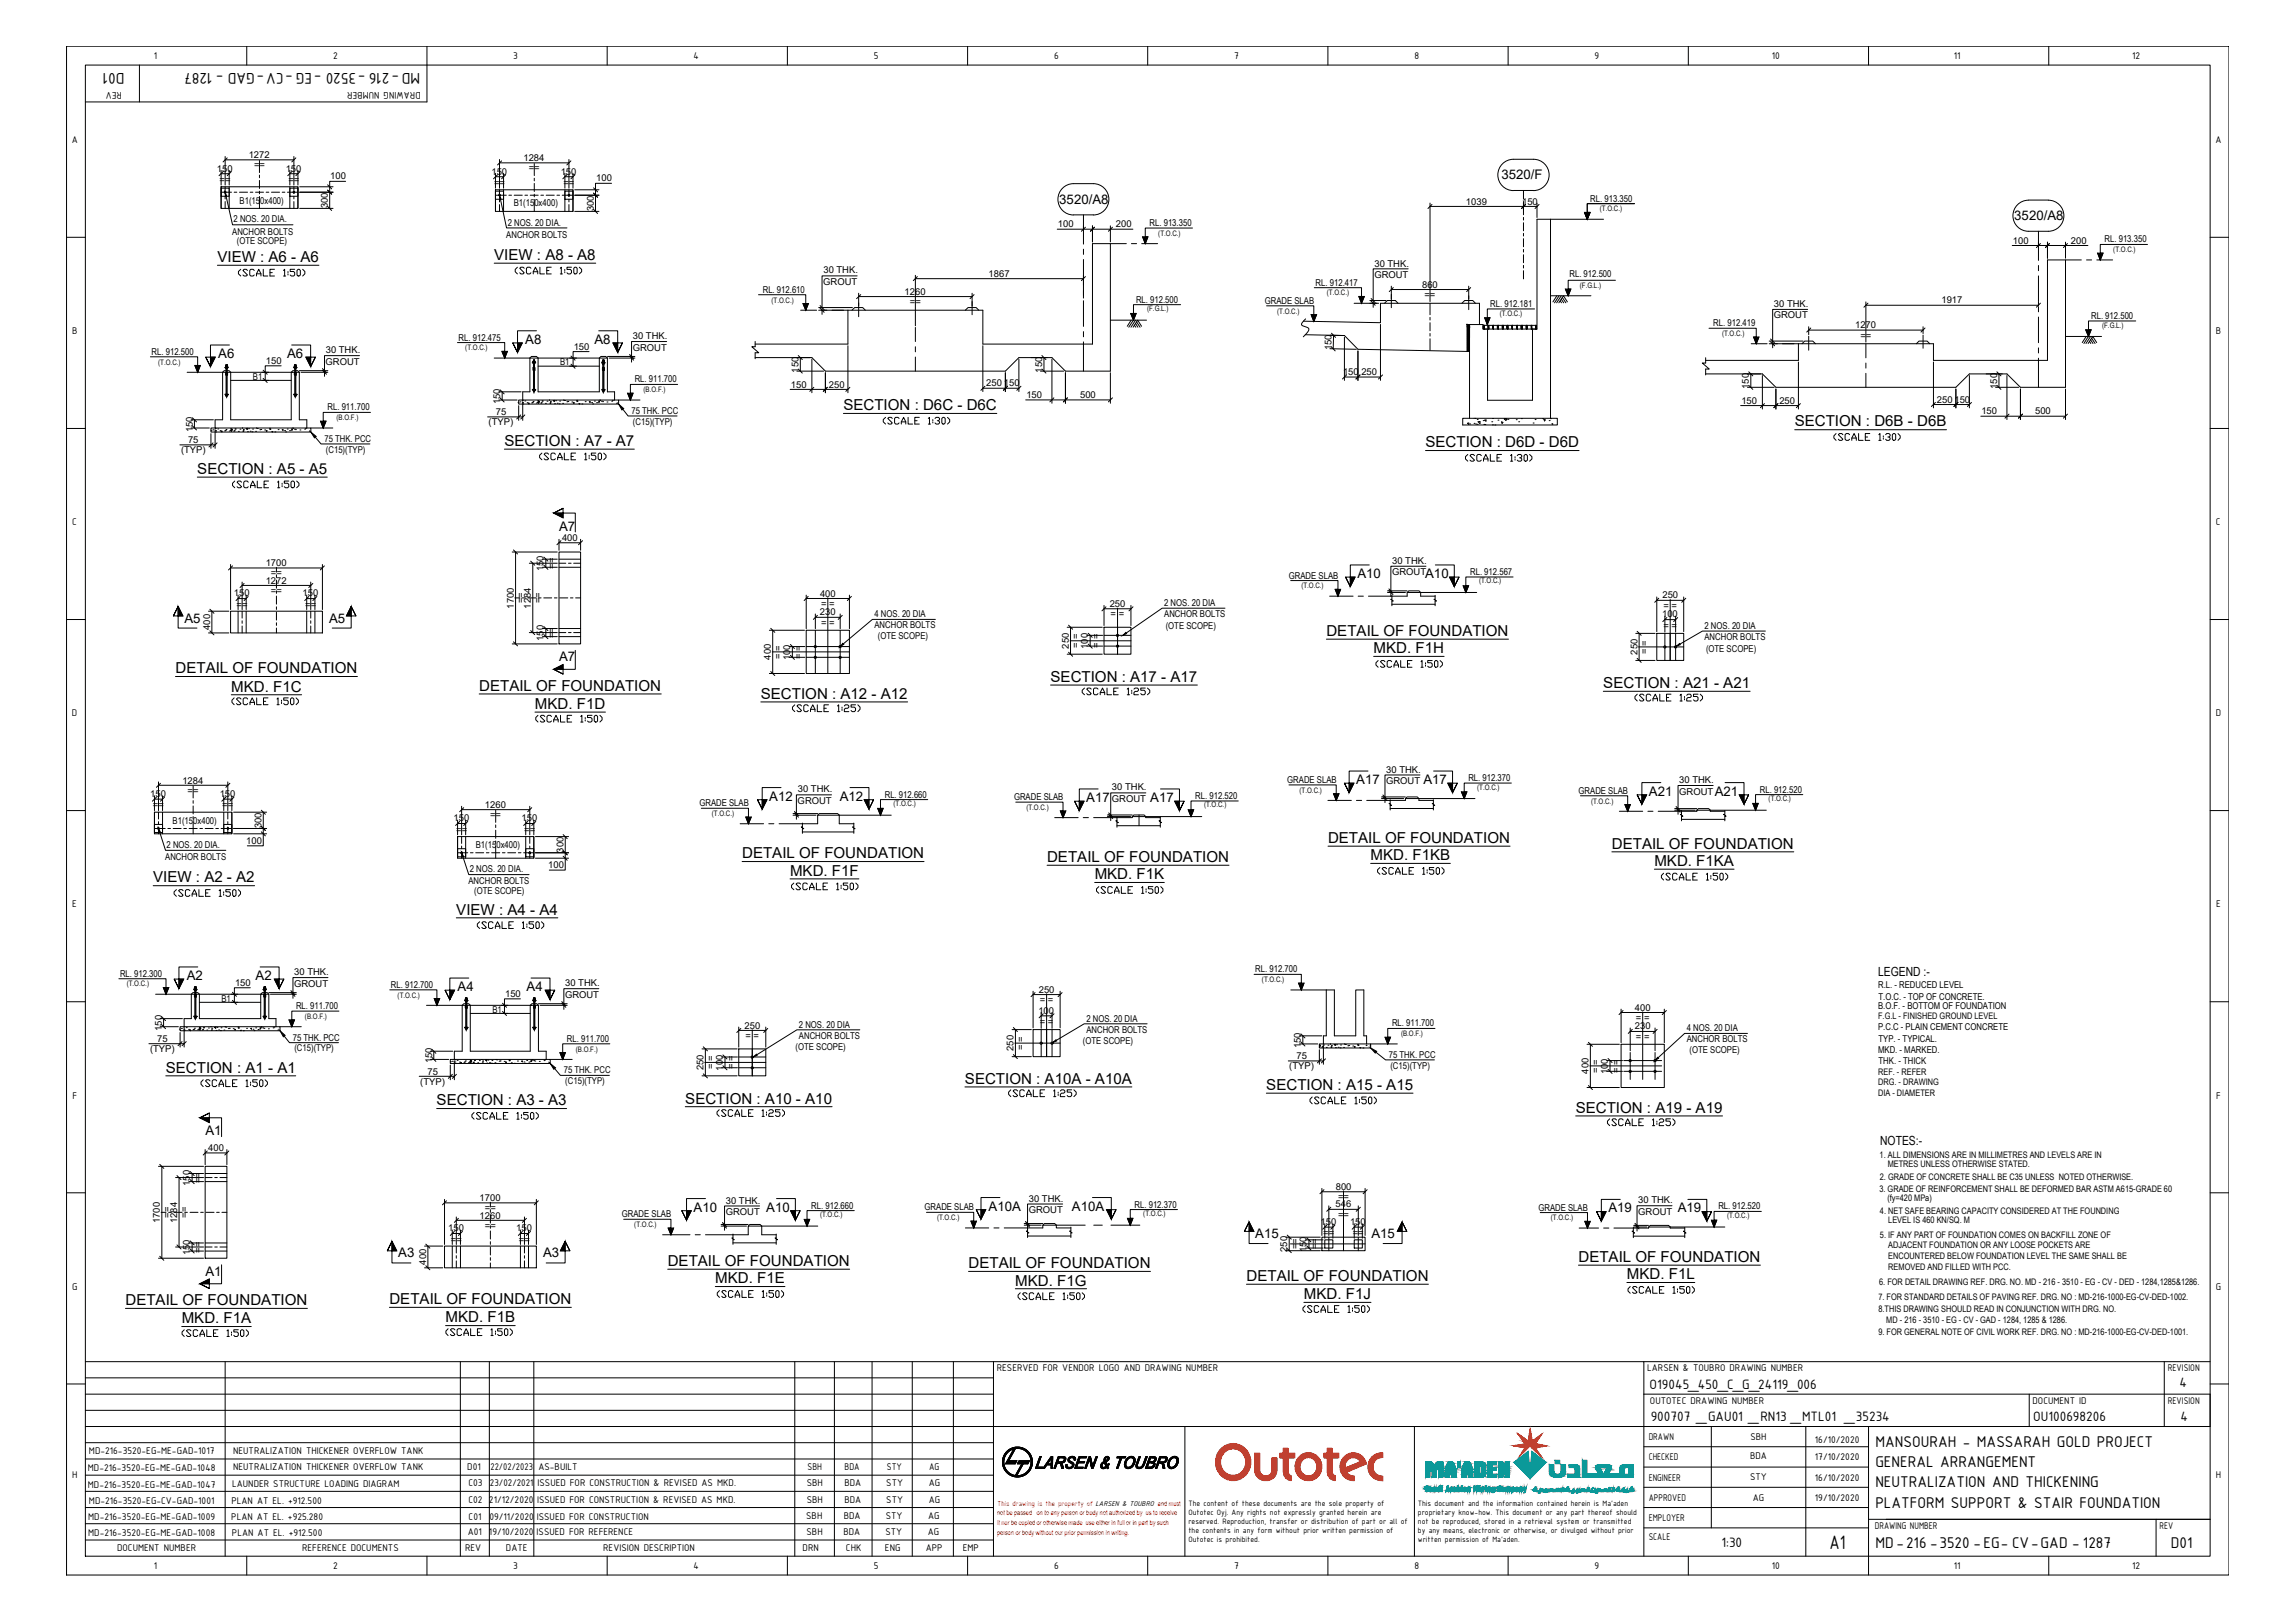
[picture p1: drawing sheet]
<svg xmlns="http://www.w3.org/2000/svg" width="841mm" height="594mm" viewBox="0 0 841 594" stroke-linecap="round" stroke-linejoin="round" font-family="sans-serif">
<defs><g id="words">
<text font-size="7.7" x="670.4" y="567.3">A1</text>
<g font-size="6.1">
<text x="45.6" y="26.8" transform="rotate(180 45.6 26.8)">D01</text>
<text x="154" y="26.8" transform="rotate(180 154 26.8)">MD-216 -3520 -EG -CV-GAD - 1287</text>
<text x="687.2" y="529.9">MANSOURAH - MASSARAH GOLD PROJECT</text>
<text x="687.2" y="537.3">GENERAL ARRANGEMENT</text>
<text x="687.2" y="544.7">NEUTRALIZATION AND THICKENING</text>
<text x="687.2" y="552.2">PLATFORM SUPPORT &amp; STAIR FOUNDATION</text>
<text x="687.2" y="567">MD-216 -3520 -EG- CV-GAD - 1287</text>
<text x="795.6" y="567">D01</text>
</g>
<g font-size="5.7">
<text x="86.4" y="102">(SCALE 1:50)</text>
<text x="188" y="101.2">(SCALE 1:50)</text>
<text x="322.8" y="156.3">(SCALE 1:30)</text>
<text x="671" y="162.3">(SCALE 1:30)</text>
<text x="196.8" y="169.3">(SCALE 1:50)</text>
<text x="536.2" y="169.7">(SCALE 1:30)</text>
<text x="84.3" y="179.6">(SCALE 1:50)</text>
<text x="503.4" y="245.2">(SCALE 1:50)</text>
<text x="395.8" y="255.4">(SCALE 1:25)</text>
<text x="598.3" y="257.5">(SCALE 1:25)</text>
<text x="84" y="258.9">(SCALE 1:50)</text>
<text x="289.6" y="261.4">(SCALE 1:25)</text>
<text x="195.4" y="265.3">(SCALE 1:50)</text>
<text x="503.8" y="321">(SCALE 1:50)</text>
<text x="607.8" y="323.1">(SCALE 1:50)</text>
<text x="62.8" y="329.1">(SCALE 1:50)</text>
<text x="289.3" y="326.7">(SCALE 1:50)</text>
<text x="401.1" y="328.1">(SCALE 1:50)</text>
<text x="72.7" y="399">(SCALE 1:50)</text>
<text x="368.7" y="402.5">(SCALE 1:25)</text>
<text x="261.8" y="409.9">(SCALE 1:25)</text>
<text x="588.1" y="413.1">(SCALE 1:25)</text>
<text x="372.2" y="477">(SCALE 1:50)</text>
<text x="595.8" y="474.5">(SCALE 1:50)</text>
<text x="476.6" y="481.5">(SCALE 1:50)</text>
<text x="66" y="490.4">(SCALE 1:50)</text>
<text x="162.6" y="490">(SCALE 1:50)</text>
</g>
<g font-size="5.5">
<text x="181.1" y="95.2">VIEW : A8 - A8</text>
<text x="79.7" y="96">VIEW : A6 - A6</text>
<text x="309.1" y="150.2">SECTION : D6C - D6C</text>
<text x="657.7" y="156.2">SECTION : D6B - D6B</text>
<text x="184.8" y="163.3">SECTION : A7 - A7</text>
<text x="522.4" y="163.8">SECTION : D6D - D6D</text>
<text x="72.3" y="173.6">SECTION : A5 - A5</text>
<text x="486.1" y="232.9">DETAIL OF FOUNDATION</text>
<text x="503.4" y="239.3">MKD. F1H</text>
<text x="64.3" y="246.6">DETAIL OF FOUNDATION</text>
<text x="385" y="249.8">SECTION : A17 - A17</text>
<text x="84.8" y="253.3">MKD. F1C</text>
<text x="175.6" y="253">DETAIL OF FOUNDATION</text>
<text x="278.8" y="255.9">SECTION : A12 - A12</text>
<text x="587.5" y="252">SECTION : A21 - A21</text>
<text x="196" y="259.7">MKD. F1D</text>
<text x="486.7" y="308.7">DETAIL OF FOUNDATION</text>
<text x="590.7" y="310.9">DETAIL OF FOUNDATION</text>
<text x="271.9" y="314.4">DETAIL OF FOUNDATION</text>
<text x="383.7" y="315.7">DETAIL OF FOUNDATION</text>
<text x="502.3" y="315.1">MKD. F1KB</text>
<text x="606.3" y="317.2">MKD. F1KA</text>
<text x="56.1" y="323.2">VIEW : A2 - A2</text>
<text x="289.5" y="320.7">MKD. F1F</text>
<text x="401.2" y="322.1">MKD. F1K</text>
<text x="167.2" y="335">VIEW : A4 - A4</text>
<text x="60.7" y="392.9">SECTION : A1 - A1</text>
<text x="353.6" y="396.9">SECTION : A10A - A10A</text>
<text x="464.1" y="399.2">SECTION : A15 - A15</text>
<text x="160" y="404.8">SECTION : A3 - A3</text>
<text x="251.1" y="404.2">SECTION : A10 - A10</text>
<text x="577.4" y="407.5">SECTION : A19 - A19</text>
<text x="244.7" y="463.7">DETAIL OF FOUNDATION</text>
<text x="354.9" y="464.5">DETAIL OF FOUNDATION</text>
<text x="578.4" y="462.2">DETAIL OF FOUNDATION</text>
<text x="262.1" y="470">MKD. F1E</text>
<text x="372.1" y="470.8">MKD. F1G</text>
<text x="456.8" y="469.2">DETAIL OF FOUNDATION</text>
<text x="596.2" y="468.5">MKD. F1L</text>
<text x="46" y="478">DETAIL OF FOUNDATION</text>
<text x="142.7" y="477.7">DETAIL OF FOUNDATION</text>
<text x="477.8" y="475.8">MKD. F1J</text>
<text x="66.6" y="484.7">MKD. F1A</text>
<text x="163.3" y="484.3">MKD. F1B</text>
</g>
<g font-size="5.4">
<text x="604.5" y="508.6">O19045_450_C_G_24119_006</text>
<text x="798.7" y="508.1">4</text>
<text x="604.9" y="520.5">900707 _GAU01 _RN13 _MTL01 _35234</text>
<text x="745.1" y="520.5">OU100698206</text>
<text x="799" y="520.5">4</text>
<text x="630.9" y="566.5">1:30</text>
</g>
<g font-size="5.3">
<text x="173.9" y="340.8">(SCALE 1:50)</text>
<text x="172.2" y="410.6">(SCALE 1:50)</text>
</g>
<g font-size="4.8">
<text x="550.2" y="65.4">3520/F</text>
<text x="388.2" y="74.5">3520/A8</text>
<text x="738.2" y="80.5">3520/A8</text>
<text x="192.5" y="125.9">A8</text>
<text x="217.8" y="125.9">A8</text>
<text x="80" y="131.1">A6</text>
<text x="105.2" y="131.1">A6</text>
<text x="204.9" y="194.3">A7</text>
<text x="497.4" y="211.7">A10</text>
<text x="522.3" y="211.7">A10</text>
<text x="67.6" y="228">A5</text>
<text x="120.6" y="228">A5</text>
<text x="204.9" y="242.3">A7</text>
<text x="497" y="287.2">A17</text>
<text x="521.6" y="287.2">A17</text>
<text x="281.9" y="293.3">A12</text>
<text x="307.7" y="293.3">A12</text>
<text x="398.1" y="293.8">A17</text>
<text x="421.5" y="293.8">A17</text>
<text x="604.3" y="291.5">A21</text>
<text x="628.4" y="291.5">A21</text>
<text x="68.4" y="359">A2</text>
<text x="93.7" y="359">A2</text>
<text x="167.7" y="363">A4</text>
<text x="193" y="363">A4</text>
<text x="75.3" y="415.8">A1</text>
<text x="254.2" y="443.8">A10</text>
<text x="280.8" y="443.8">A10</text>
<text x="362.3" y="443.4">A10A</text>
<text x="392.8" y="443.4">A10A</text>
<text x="589.4" y="444.1">A19</text>
<text x="614.8" y="444.1">A19</text>
<text x="460" y="453.4">A15</text>
<text x="502.5" y="453.4">A15</text>
<text x="146" y="460.5">A3</text>
<text x="199" y="460.5">A3</text>
<text x="75.3" y="467.3">A1</text>
</g>
<g font-size="4.6">
<text x="688.3" y="357.5">LEGEND :-</text>
<text x="689" y="419.2">NOTES:-</text>
</g>
<g font-size="3.8">
<text x="56.4" y="21.5">1</text>
<text x="122" y="21.6">2</text>
<text x="188.1" y="21.5">3</text>
<text x="254.1" y="21.5">4</text>
<text x="320.2" y="21.5">5</text>
<text x="386.3" y="21.5">6</text>
<text x="452.3" y="21.5">7</text>
<text x="518.3" y="21.5">8</text>
<text x="584.4" y="21.5">9</text>
<text x="649.3" y="21.5">10</text>
<text x="715.9" y="21.5">11</text>
<text x="781.3" y="21.6">12</text>
<text x="44.7" y="33.7" transform="rotate(180 44.7 33.7)">REV</text>
<text x="154.2" y="33.7" transform="rotate(180 154.2 33.7)">DRAWING NUMBER</text>
<text x="26.4" y="52.4">A</text>
<text x="811.9" y="52.4">A</text>
<text x="26.5" y="122.4">B</text>
<text x="812" y="122.4">B</text>
<text x="26.5" y="192.4">C</text>
<text x="812" y="192.4">C</text>
<text x="26.4" y="262.4">D</text>
<text x="812" y="262.4">D</text>
<text x="26.5" y="332.4">E</text>
<text x="812.1" y="332.4">E</text>
<text x="26.5" y="402.4">F</text>
<text x="812.1" y="402.4">F</text>
<text x="26.5" y="472.4">G</text>
<text x="812" y="472.4">G</text>
<text x="365.3" y="502.2">RESERVED FOR VENDOR LOGO AND DRAWING NUMBER</text>
<text x="603.6" y="502.2">LARSEN &amp; TOUBRO DRAWING NUMBER</text>
<text x="794.4" y="502.2">REVISION</text>
<text x="604.6" y="514.1">OUTOTEC DRAWING NUMBER</text>
<text x="744.9" y="514.1">DOCUMENT ID</text>
<text x="794.4" y="514.1">REVISION</text>
<text x="604.2" y="527.4">DRAWN</text>
<text x="641.5" y="527.6">SBH</text>
<text x="32.6" y="532.6">MD-216-3520-EG-ME-GAD-1017</text>
<text x="85.4" y="532.6">NEUTRALIZATION THICKENER OVERFLOW TANK</text>
<text x="665.1" y="528.7">16/10/2020</text>
<text x="32.2" y="538.6">MD-216-3520-EG-ME-GAD-1048</text>
<text x="85.4" y="538.6">NEUTRALIZATION THICKENER OVERFLOW TANK</text>
<text x="171.2" y="538.4">D01</text>
<text x="179.7" y="538.4">22/02/2023</text>
<text x="197.3" y="538.4">AS-BUILT</text>
<text x="295.9" y="538.4">SBH</text>
<text x="309.5" y="538.4">BDA</text>
<text x="325" y="538.4">STY</text>
<text x="340.4" y="538.4">AG</text>
<text x="604.2" y="534.8">CHECKED</text>
<text x="641.3" y="534.5">BDA</text>
<text x="665.1" y="534.6">17/10/2020</text>
<text x="26.5" y="541.4">H</text>
<text x="32.2" y="544.8">MD-216-3520-EG-ME-GAD-1047</text>
<text x="85" y="544.8">LAUNDER STRUCTURE LOADING DIAGRAM</text>
<text x="171.7" y="544.4">C03</text>
<text x="179.5" y="544.4">23/02/2021</text>
<text x="197" y="544.4">ISSUED FOR CONSTRUCTION &amp; REVISED AS MKD.</text>
<text x="295.7" y="544.4">SBH</text>
<text x="309.4" y="544.4">BDA</text>
<text x="324.8" y="544.4">STY</text>
<text x="340.4" y="544.4">AG</text>
<text x="604.2" y="542.3">ENGINEER</text>
<text x="641.3" y="542.1">STY</text>
<text x="665.1" y="542.3">16/10/2020</text>
<text x="812" y="541.4">H</text>
<text x="32.6" y="550.8">MD-216-3520-EG-CV-GAD-1001</text>
<text x="84.8" y="550.7">PLAN AT EL. +912.500</text>
<text x="171.7" y="550.4">C02</text>
<text x="179.2" y="550.4">21/12/2020</text>
<text x="196.8" y="550.4">ISSUED FOR CONSTRUCTION &amp; REVISED AS MKD.</text>
<text x="295.7" y="550.4">SBH</text>
<text x="309.4" y="550.4">BDA</text>
<text x="324.8" y="550.4">STY</text>
<text x="340.4" y="550.4">AG</text>
<text x="604.2" y="549.7">APPROVED</text>
<text x="642.4" y="549.7">AG</text>
<text x="665.1" y="549.6">19/10/2020</text>
<text x="32.3" y="556.7">MD-216-3520-EG-ME-GAD-1009</text>
<text x="84.8" y="556.6">PLAN AT EL. +925.280</text>
<text x="171.7" y="556.8">C01</text>
<text x="179.3" y="556.8">09/11/2020</text>
<text x="196.7" y="556.8">ISSUED FOR CONSTRUCTION</text>
<text x="295.4" y="556.3">SBH</text>
<text x="309.2" y="556.3">BDA</text>
<text x="324.6" y="556.3">STY</text>
<text x="340.1" y="556.3">AG</text>
<text x="604.2" y="557.1">EMPLOYER</text>
<text x="32.3" y="562.6">MD-216-3520-EG-ME-GAD-1008</text>
<text x="85" y="562.6">PLAN AT EL. +912.500</text>
<text x="171.4" y="562.3">A01</text>
<text x="179.2" y="562.3">19/10/2020</text>
<text x="196.6" y="562.3">ISSUED FOR REFERENCE</text>
<text x="295.6" y="562.3">SBH</text>
<text x="309.1" y="562.3">BDA</text>
<text x="324.4" y="562.3">STY</text>
<text x="340" y="562.3">AG</text>
<text x="604.2" y="563.9">SCALE</text>
<text x="687.1" y="560.2">DRAWING NUMBER</text>
<text x="791.4" y="560.2">REV</text>
<text x="42.9" y="568.2">DOCUMENT NUMBER</text>
<text x="110.7" y="568.2">REFERENCE DOCUMENTS</text>
<text x="170.4" y="568.2">REV</text>
<text x="185.4" y="568.2">DATE</text>
<text x="221.1" y="568.2">REVISION DESCRIPTION</text>
<text x="294.1" y="568.2">DRN</text>
<text x="310" y="568.2">CHK</text>
<text x="324.3" y="568.2">ENG</text>
<text x="339.3" y="568.2">APP</text>
<text x="352.8" y="568.2">EMP</text>
<text x="56.4" y="574.6">1</text>
<text x="122" y="574.6">2</text>
<text x="188.1" y="574.5">3</text>
<text x="254.1" y="574.6">4</text>
<text x="320.2" y="574.5">5</text>
<text x="386.3" y="574.6">6</text>
<text x="452.3" y="574.6">7</text>
<text x="518.3" y="574.6">8</text>
<text x="584.4" y="574.7">9</text>
<text x="649.3" y="574.6">10</text>
<text x="715.9" y="574.6">11</text>
<text x="781.3" y="574.6">12</text>
</g>
<g font-size="3.5">
<text x="91.1" y="58">1272</text>
<text x="191.8" y="59">1284</text>
<text x="79.5" y="62.8">150</text>
<text x="93.1" y="61.6">==</text>
<text x="104.7" y="62.8">150</text>
<text x="121" y="65.7">100</text>
<text x="180.1" y="63.9">150</text>
<text x="193.8" y="62.7">==</text>
<text x="205.5" y="63.9">150</text>
<text x="80.5" y="66.9">==</text>
<text x="105.7" y="66.9">==</text>
<text x="181.1" y="68">==</text>
<text x="206.5" y="68">==</text>
<text x="218.5" y="66.5">100</text>
<text x="87.8" y="74.6">B1(150x400)</text>
<text x="120.1" y="76.2" transform="rotate(-90 120.1 76.2)">300</text>
<text x="188.3" y="75.6">B1(150x400)</text>
<text x="217.6" y="77.3" transform="rotate(-90 217.6 77.3)">300</text>
<text x="537.2" y="75">1039</text>
<text x="557.8" y="75">150</text>
<text x="582.8" y="73.9">RL. 913.350</text>
<text x="85.6" y="81.5">2 NOS. 20 DIA.</text>
<text x="186.1" y="82.6">2 NOS. 20 DIA.</text>
<text x="387.7" y="83.3">100</text>
<text x="408.9" y="83.3">200</text>
<text x="421.3" y="82.8">RL. 913.350</text>
<text x="85.1" y="85.9">ANCHOR BOLTS</text>
<text x="86.8" y="89.2">(OTE SCOPE)</text>
<text x="185.5" y="87">ANCHOR BOLTS</text>
<text x="737.7" y="89.3">100</text>
<text x="758.9" y="89.3">200</text>
<text x="771.2" y="88.8">RL. 913.350</text>
<text x="301.8" y="100.2">30 THK.</text>
<text x="362.3" y="101.4">1867</text>
<text x="503.6" y="101.8">GROUT</text>
<text x="503.7" y="97.6">30 THK.</text>
<text x="575.1" y="101.6">RL. 912.500</text>
<text x="279.5" y="107.2">RL. 912.610</text>
<text x="301.7" y="104.4">GROUT</text>
<text x="331.5" y="107.9">1260</text>
<text x="482.1" y="104.6">RL. 912.417</text>
<text x="521.2" y="105.4">860</text>
<text x="333.4" y="111.7">==</text>
<text x="416.3" y="110.9">RL. 912.500</text>
<text x="463.5" y="111.3">GRADE SLAB</text>
<text x="522" y="109.1">==</text>
<text x="546.1" y="112.4">RL. 912.181</text>
<text x="650.1" y="112.4">30 THK.</text>
<text x="711.5" y="111.1">1917</text>
<text x="627.8" y="119.5">RL. 912.419</text>
<text x="650" y="116.6">GROUT</text>
<text x="766.3" y="116.8">RL. 912.500</text>
<text x="168.1" y="124.8">RL. 912.475</text>
<text x="231.9" y="124.2">30 THK.</text>
<text x="679.8" y="120.2">1270</text>
<text x="681.7" y="124">==</text>
<text x="55.5" y="129.9">RL. 912.500</text>
<text x="119.4" y="129.4">30 THK.</text>
<text x="210.2" y="128.1">150</text>
<text x="231.9" y="128.4">GROUT</text>
<text x="487.9" y="128.3" transform="rotate(-89 487.9 128.3)">150</text>
<text x="97.5" y="133.3">150</text>
<text x="119.3" y="133.6">GROUT</text>
<text x="205.2" y="133.9">B1</text>
<text x="292.6" y="136.4" transform="rotate(-90 292.6 136.4)">150</text>
<text x="381.9" y="136.4" transform="rotate(-90 381.9 136.4)">150</text>
<text x="492.2" y="137.4">150</text>
<text x="498.9" y="137.4">250</text>
<text x="92.7" y="139.1">B1</text>
<text x="232.6" y="140.1">RL. 911.700</text>
<text x="289.8" y="141.9">150</text>
<text x="303.7" y="141.9">250</text>
<text x="361.4" y="141.5">250</text>
<text x="367.9" y="141.5">150</text>
<text x="640.9" y="142.4" transform="rotate(-90 640.9 142.4)">150</text>
<text x="731.9" y="142.4" transform="rotate(-90 731.9 142.4)">150</text>
<text x="183.3" y="148" transform="rotate(-90 183.3 148)">150</text>
<text x="376.1" y="145.8">150</text>
<text x="395.8" y="145.8">500</text>
<text x="638.1" y="147.9">150</text>
<text x="652.1" y="147.9">250</text>
<text x="709.8" y="147.5">250</text>
<text x="716.2" y="147.5">150</text>
<text x="120" y="150.3">RL. 911.700</text>
<text x="179.1" y="155.8">(TYP)</text>
<text x="181.7" y="152.1">75</text>
<text x="231.4" y="151.6">75 THK. PCC</text>
<text x="231.9" y="155.6">(C15)(TYP)</text>
<text x="726.1" y="151.8">150</text>
<text x="745.8" y="151.8">500</text>
<text x="70.6" y="158.2" transform="rotate(-90 70.6 158.2)">150</text>
<text x="118.9" y="161.8">75 THK. PCC</text>
<text x="66.3" y="166.1">(TYP)</text>
<text x="68.9" y="162.3">75</text>
<text x="119.4" y="165.8">(C15)(TYP)</text>
<text x="206" y="198.1">400</text>
<text x="97.4" y="207.3">1700</text>
<text x="199.2" y="209.3" transform="rotate(-90 199.2 209.3)">150</text>
<text x="203.3" y="208.3" transform="rotate(-90 203.3 208.3)">==</text>
<text x="510.2" y="206.5">30 THK.</text>
<text x="97.4" y="213.8">1272</text>
<text x="99.3" y="211.1">==</text>
<text x="472.3" y="211.9">GRADE SLAB</text>
<text x="510.2" y="210.7">GROUT</text>
<text x="538.7" y="210.6">RL. 912.567</text>
<text x="85.7" y="218.4">150</text>
<text x="99.3" y="217.5">==</text>
<text x="110.9" y="218.4">150</text>
<text x="192" y="221" transform="rotate(-90 192 221)">==</text>
<text x="198.3" y="221" transform="rotate(-90 198.3 221)">==</text>
<text x="300.5" y="218.5">400</text>
<text x="426.6" y="221.9">2 NOS. 20 DIA</text>
<text x="609.2" y="219.2">250</text>
<text x="86.7" y="222.5">==</text>
<text x="111.9" y="222.5">==</text>
<text x="188.3" y="222.9" transform="rotate(-90 188.3 222.9)">1700</text>
<text x="194.6" y="222.9" transform="rotate(-90 194.6 222.9)">1284</text>
<text x="300.5" y="225.3">230</text>
<text x="300.9" y="222.3">= =</text>
<text x="320.5" y="226">4 NOS. 20 DIA</text>
<text x="406.7" y="222.3">250</text>
<text x="407" y="226.1">= =</text>
<text x="426.6" y="226">ANCHOR BOLTS</text>
<text x="609.1" y="226.1">100</text>
<text x="609.6" y="223">= =</text>
<text x="77" y="230.7" transform="rotate(-90 77 230.7)">400</text>
<text x="203.3" y="233.7" transform="rotate(-90 203.3 233.7)">==</text>
<text x="300.9" y="229.4">= =</text>
<text x="320.5" y="230.1">ANCHOR BOLTS</text>
<text x="427.2" y="230.3">(OTE SCOPE)</text>
<text x="609.6" y="230.3">= =</text>
<text x="624.6" y="230.3">2 NOS. 20 DIA</text>
<text x="199.2" y="234.7" transform="rotate(-90 199.2 234.7)">150</text>
<text x="321.7" y="234.1">(OTE SCOPE)</text>
<text x="391.7" y="237.5" transform="rotate(-90 391.7 237.5)">250</text>
<text x="395.4" y="237.2" transform="rotate(-90 395.4 237.2)">= =</text>
<text x="398.7" y="237.7" transform="rotate(-90 398.7 237.7)">100</text>
<text x="402.8" y="237.2" transform="rotate(-90 402.8 237.2)">= =</text>
<text x="600" y="239.8" transform="rotate(-90 600 239.8)">250</text>
<text x="603.8" y="239.4" transform="rotate(-90 603.8 239.4)">= =</text>
<text x="624.6" y="234.3">ANCHOR BOLTS</text>
<text x="625.2" y="238.6">(OTE SCOPE)</text>
<text x="282.5" y="241.6" transform="rotate(-90 282.5 241.6)">400</text>
<text x="286.3" y="241.3" transform="rotate(-90 286.3 241.3)">= =</text>
<text x="289.6" y="241.8" transform="rotate(-90 289.6 241.8)">100</text>
<text x="293.7" y="241.3" transform="rotate(-90 293.7 241.3)">= =</text>
<text x="66.8" y="287">1284</text>
<text x="471.7" y="286.8">GRADE SLAB</text>
<text x="508" y="287.1">GROUT</text>
<text x="508" y="283">30 THK.</text>
<text x="538.1" y="286">RL. 912.370</text>
<text x="615.4" y="286.8">30 THK.</text>
<text x="55.1" y="291.9">150</text>
<text x="68.7" y="290.7">==</text>
<text x="80.5" y="291.9">150</text>
<text x="292.4" y="290.2">30 THK.</text>
<text x="324.2" y="292.4">RL. 912.660</text>
<text x="371.6" y="293.1">GRADE SLAB</text>
<text x="407.5" y="293.7">GROUT</text>
<text x="407.5" y="289.5">30 THK.</text>
<text x="438" y="292.7">RL. 912.520</text>
<text x="578.5" y="290.7">GRADE SLAB</text>
<text x="615.4" y="291">GROUT</text>
<text x="644.9" y="290.3">RL. 912.520</text>
<text x="56" y="296">==</text>
<text x="81.4" y="296">==</text>
<text x="177.7" y="295.9">1260</text>
<text x="179.6" y="299.6">==</text>
<text x="256.3" y="295.3">GRADE SLAB</text>
<text x="292.3" y="294.4">GROUT</text>
<text x="63.2" y="301.7">B1(150x400)</text>
<text x="95.8" y="303.3" transform="rotate(-90 95.8 303.3)">300</text>
<text x="166.2" y="300.8">150</text>
<text x="167.2" y="304.9">==</text>
<text x="191.1" y="300.8">150</text>
<text x="192.1" y="304.9">==</text>
<text x="61" y="310.6">2 NOS. 20 DIA.</text>
<text x="90.3" y="309.1">100</text>
<text x="174.4" y="310.6">B1(150x400)</text>
<text x="60.5" y="315">ANCHOR BOLTS</text>
<text x="206.5" y="312.3" transform="rotate(-90 206.5 312.3)">300</text>
<text x="171.7" y="323.9">ANCHOR BOLTS</text>
<text x="172.2" y="319.5">2 NOS. 20 DIA.</text>
<text x="200.9" y="318.1">100</text>
<text x="173.8" y="327.5">(OTE SCOPE)</text>
<text x="44" y="357.8">RL. 912.300</text>
<text x="107.8" y="357.2">30 THK.</text>
<text x="460" y="356.2">RL. 912.700</text>
<text x="86.1" y="361.1">150</text>
<text x="107.8" y="361.4">GROUT</text>
<text x="143.3" y="361.8">RL. 912.700</text>
<text x="185.1" y="365.2">150</text>
<text x="207.1" y="365.4">GROUT</text>
<text x="207.1" y="361.3">30 THK.</text>
<text x="380.7" y="363.6">250</text>
<text x="688.3" y="361.7">R.L. - REDUCED LEVEL</text>
<text x="81.2" y="366.9">B1</text>
<text x="108.5" y="369.6">RL. 911.700</text>
<text x="180.4" y="370.9">B1</text>
<text x="380.5" y="371.2">100</text>
<text x="381" y="367.4">= =</text>
<text x="599.1" y="370.2">400</text>
<text x="688.3" y="369.7">B.O.F. - BOTTOM OF FOUNDATION</text>
<text x="688.4" y="366.1">T.O.C. - TOP OF CONCRETE.</text>
<text x="59.3" y="377.5" transform="rotate(-90 59.3 377.5)">150</text>
<text x="272.8" y="376.8">250</text>
<text x="292.8" y="376.3">2 NOS. 20 DIA</text>
<text x="381" y="375.4">= =</text>
<text x="398.1" y="374.1">2 NOS. 20 DIA</text>
<text x="510.1" y="376">RL. 911.700</text>
<text x="599.1" y="376.9">230</text>
<text x="599.5" y="373.9">= =</text>
<text x="618.1" y="377.7">4 NOS. 20 DIA</text>
<text x="688.3" y="377.1">P.C.C - PLAIN CEMENT CONCRETE</text>
<text x="57.6" y="381.6">75</text>
<text x="107.3" y="381.1">75 THK. PCC</text>
<text x="207.8" y="381.6">RL. 911.700</text>
<text x="273.2" y="380.5">= =</text>
<text x="292.8" y="380.4">ANCHOR BOLTS</text>
<text x="396.8" y="382.3">(OTE SCOPE)</text>
<text x="398.1" y="378.2">ANCHOR BOLTS</text>
<text x="476.8" y="383.9" transform="rotate(-90 476.8 383.9)">150</text>
<text x="599.5" y="381.1">= =</text>
<text x="618.1" y="381.7">ANCHOR BOLTS</text>
<text x="688.4" y="381.8">TYP. - TYPICAL.</text>
<text x="55" y="385.4">(TYP)</text>
<text x="107.9" y="385.1">(C15)(TYP)</text>
<text x="158.3" y="389.5" transform="rotate(-90 158.3 389.5)">150</text>
<text x="291.5" y="384.5">(OTE SCOPE)</text>
<text x="371.4" y="384.9" transform="rotate(-90 371.4 384.9)">250</text>
<text x="375.2" y="384.6" transform="rotate(-90 375.2 384.6)">= =</text>
<text x="475.1" y="387.9">75</text>
<text x="508.9" y="387.4">75 THK. PCC</text>
<text x="619.2" y="385.6">(OTE SCOPE)</text>
<text x="688.3" y="385.6">MKD. - MARKED.</text>
<text x="688.4" y="389.8">THK. - THICK</text>
<text x="156.6" y="393.6">75</text>
<text x="206.6" y="393.1">75 THK. PCC</text>
<text x="257.8" y="392" transform="rotate(-90 257.8 392)">250</text>
<text x="261.6" y="391.6" transform="rotate(-90 261.6 391.6)">= =</text>
<text x="264.9" y="392.1" transform="rotate(-90 264.9 392.1)">100</text>
<text x="269" y="391.6" transform="rotate(-90 269 391.6)">= =</text>
<text x="472.5" y="391.7">(TYP)</text>
<text x="509.5" y="391.4">(C15)(TYP)</text>
<text x="582.2" y="393.2" transform="rotate(-90 582.2 393.2)">400</text>
<text x="585.9" y="392.9" transform="rotate(-90 585.9 392.9)">= =</text>
<text x="589.2" y="393.4" transform="rotate(-90 589.2 393.4)">100</text>
<text x="593.3" y="392.9" transform="rotate(-90 593.3 392.9)">= =</text>
<text x="154" y="397.3">(TYP)</text>
<text x="207.1" y="397.1">(C15)(TYP)</text>
<text x="76.3" y="421.6">400</text>
<text x="69.6" y="434.3" transform="rotate(-90 69.6 434.3)">150</text>
<text x="73.7" y="433.3" transform="rotate(-90 73.7 433.3)">==</text>
<text x="489.5" y="435.8">800</text>
<text x="175.8" y="439.9">1700</text>
<text x="177.7" y="443.7">==</text>
<text x="266" y="440.8">30 THK.</text>
<text x="297.3" y="442.9">RL. 912.660</text>
<text x="338.8" y="443.3">GRADE SLAB</text>
<text x="377" y="440.1">30 THK.</text>
<text x="415.8" y="442.5">RL. 912.370</text>
<text x="489.5" y="442.3">546</text>
<text x="490.3" y="439.6">==</text>
<text x="563.8" y="443.4">GRADE SLAB</text>
<text x="600.4" y="440.7">30 THK.</text>
<text x="629.7" y="443">RL. 912.520</text>
<text x="58.6" y="448" transform="rotate(-90 58.6 448)">1700</text>
<text x="62.4" y="446" transform="rotate(-90 62.4 446)">==</text>
<text x="64.9" y="448" transform="rotate(-90 64.9 448)">1284</text>
<text x="68.7" y="446" transform="rotate(-90 68.7 446)">==</text>
<text x="175.8" y="446.3">1260</text>
<text x="227.9" y="445.9">GRADE SLAB</text>
<text x="265.9" y="445">GROUT</text>
<text x="377" y="444.3">GROUT</text>
<text x="484" y="448.6">150</text>
<text x="490.3" y="446">==</text>
<text x="494.7" y="448.6">150</text>
<text x="600.3" y="444.9">GROUT</text>
<text x="164.3" y="450.9">150</text>
<text x="165.2" y="455.1">==</text>
<text x="177.7" y="450">==</text>
<text x="189.2" y="450.9">150</text>
<text x="190.2" y="455.1">==</text>
<text x="484.9" y="452.8">==</text>
<text x="495.7" y="452.8">==</text>
<text x="69.6" y="459.7" transform="rotate(-90 69.6 459.7)">150</text>
<text x="73.7" y="458.8" transform="rotate(-90 73.7 458.8)">==</text>
<text x="471.6" y="458.5" transform="rotate(-90 471.6 458.5)">250</text>
<text x="475.8" y="457.6" transform="rotate(-90 475.8 457.6)">==</text>
<text x="478.8" y="458.6" transform="rotate(-90 478.8 458.6)">150</text>
<text x="483" y="457.6" transform="rotate(-90 483 457.6)">==</text>
<text x="156.1" y="463.2" transform="rotate(-90 156.1 463.2)">400</text>
</g>
<g font-size="3.3">
<text x="688.3" y="373.4">F.G.L - FINISHED GROUND LEVEL</text>
<text x="688.3" y="393.6">REF. - REFER</text>
<text x="688.3" y="397.6">DRG. - DRAWING</text>
<text x="688.3" y="401.4">DIA - DIAMETER</text>
<text x="688.8" y="424.1">1. ALL DIMENSIONS ARE IN MILLIMETRES AND LEVELS ARE IN</text>
<text x="691.8" y="427.5">METRES UNLESS OTHERWISE STATED.</text>
<text x="688.7" y="436.6">3. GRADE OF REINFORCEMENT SHALL BE DEFORMED BAR ASTM A615-GRADE 60</text>
<text x="688.9" y="432.1">2. GRADE OF CONCRETE SHALL BE C35 UNLESS NOTED OTHERWISE.</text>
<text x="691.6" y="439.8">(fy=420 MPa)</text>
<text x="688.9" y="444.7">4. NET SAFE BEARING CAPACITY CONSIDERED AT THE FOUNDING</text>
<text x="692" y="448.1">LEVEL IS 460 KN/SQ. M</text>
<text x="688.9" y="453.6">5. IF ANY PART OF FOUNDATION COMES ON BACKFILL ZONE OF</text>
<text x="692" y="461.3">ENCOUNTERED BELOW FOUNDATION LEVEL THE SAME SHALL BE</text>
<text x="692" y="457.2">ADJACENT FOUNDATION OR ANY LOOSE POCKETS ARE</text>
<text x="692" y="465.3">REMOVED AND FILLED WITH PCC.</text>
<text x="688.6" y="470.8">6. FOR DETAIL DRAWING REF. DRG. NO. MD - 216 - 3510 - EG - CV - DED - 1284,1285&amp;1286.</text>
<text x="688.3" y="476.1">7. FOR STANDARD DETAILS OF PAVING REF. DRG. NO : MD-216-1000-EG-CV-DED-1002.</text>
<text x="688.3" y="480.7">8.THIS DRAWING SHOULD READ IN CONJUNCTION WITH DRG. NO.</text>
<text x="691.3" y="484.4">MD - 216 - 3510 - EG - CV - GAD - 1284, 1285 &amp; 1286.</text>
<text x="688.3" y="488.9">9. FOR GENERAL NOTE OF CIVIL WORK REF. DRG. NO : MD-216-1000-EG-CV-DED-1001.</text>
</g>
<g font-size="3.1">
<text x="435.5" y="551.7">The content of these documents are the sole property of</text>
<text x="519.6" y="551.7">This document and the information contained herein is Ma'aden</text>
<text x="435.5" y="554.9">Outotec Oyj. Any rights not expressly granted herein are</text>
<text x="519.6" y="554.9">proprietary know-how. This document or any part thereof should</text>
<text x="435.5" y="558.2">reserved. Reproduction, transfer or distribution of part or all of</text>
<text x="435.5" y="561.6">the contents in any form without prior written permission of</text>
<text x="519.6" y="558.2">not be reproduced, stored in a retrieval system or transmitted</text>
<text x="519.6" y="561.6">by any means, electronic or otherwise, or divulged without prior</text>
<text x="435.5" y="564.9">Outotec is prohibited.</text>
<text x="519.6" y="564.9">written permission of Ma'aden.</text>
</g>
<g font-size="2.8">
<text x="586.3" y="77.2">(T.O.C.)</text>
<text x="424.5" y="86.4">(T.O.C.)</text>
<text x="774.4" y="92.4">(T.O.C.)</text>
<text x="579" y="105.4">(F.G.L.)</text>
<text x="282.7" y="110.8">(T.O.C.)</text>
<text x="486.2" y="108">(T.O.C.)</text>
<text x="420.4" y="114.1">(F.G.L.)</text>
<text x="468" y="114.9">(T.O.C.)</text>
<text x="549.6" y="115.8">(T.O.C.)</text>
<text x="631.1" y="123.1">(T.O.C.)</text>
<text x="770.3" y="120.1">(F.G.L.)</text>
<text x="170.5" y="128.3">(T.O.C.)</text>
<text x="58" y="133.5">(T.O.C.)</text>
<text x="235.8" y="143.7">(B.O.F.)</text>
<text x="123.3" y="153.9">(B.O.F.)</text>
<text x="476.9" y="215.5">(T.O.C.)</text>
<text x="542" y="213.7">(T.O.C.)</text>
<text x="476.2" y="290.3">(T.O.C.)</text>
<text x="541.4" y="289.2">(T.O.C.)</text>
<text x="648.1" y="293.4">(T.O.C.)</text>
<text x="260.9" y="298.9">(T.O.C.)</text>
<text x="327.4" y="295.2">(T.O.C.)</text>
<text x="376.1" y="296.6">(T.O.C.)</text>
<text x="441.2" y="295.7">(T.O.C.)</text>
<text x="583.1" y="294.3">(T.O.C.)</text>
<text x="462.4" y="359.5">(T.O.C.)</text>
<text x="46.4" y="361.3">(T.O.C.)</text>
<text x="145.7" y="365.4">(T.O.C.)</text>
<text x="111.8" y="373.2">(B.O.F.)</text>
<text x="513.4" y="379.5">(B.O.F.)</text>
<text x="211" y="385.2">(B.O.F.)</text>
<text x="232.5" y="449.4">(T.O.C.)</text>
<text x="300.5" y="445.8">(T.O.C.)</text>
<text x="343.4" y="446.9">(T.O.C.)</text>
<text x="419" y="445.4">(T.O.C.)</text>
<text x="568.3" y="447">(T.O.C.)</text>
<text x="632.9" y="446.1">(T.O.C.)</text>
</g>
<text font-size="2.8" fill="#f00" x="365.5" y="551.5">This drawing is the property of LARSEN &amp; TOUBRO and must</text>
<g font-size="2.5" fill="#f00">
<text x="365.4" y="555">not be passed on to any person or body not authorized by us to receive</text>
<text x="365.4" y="558.6">it nor be copied or otherwise made use either in full or in part by such</text>
<text x="365.4" y="562.2">person or body without our prior permission in writing.</text>
</g>
</g></defs>
<!-- layer: CI-TEXT -->
<g fill="none" stroke="#000" stroke-width=".37">
<path d="M400.7 67.3a5.7 5.7 0 0 1 5.7 5.7 5.7 5.7 0 0 1-5.7 5.7M400.7 67.3h-7.3a5.7 5.7 0 0 0-5.7 5.7 5.7 5.7 0 0 0 5.7 5.7h7.3M550.6 60a5.7 5.7 0 0 1 4-1.7h7.4a5.7 5.7 0 0 1 5.7 5.7 5.7 5.7 0 0 1-5.7 5.8h-7.4a5.7 5.7 0 0 1-5.3-3.5 5.7 5.7 0 0 1 1.3-6.3zM599 74.6h-17.3v5.7v-2.5h1l-1 2.5-1-2.5M750.6 73.3a5.7 5.7 0 0 1 5.7 5.7 5.7 5.7 0 0 1-5.7 5.7M750.7 73.3h-7.3a5.7 5.7 0 0 0-5.7 5.7 5.7 5.7 0 0 0 5.7 5.7h7.3M79.7 97.2h37.2M181.1 96.4h37.2M437 83.5h-17.3v5.7v-2.5h1l-1 2.5-1-2.5M787 89.5h-17.3v5.7v-2.5h1l-1 2.5-1-2.5M278 107.9h17.3v5.7v-2.4h-1l1 2.4 .9-2.4M432.6 111.6h-17.2v5.7v-2.5h.9l-.9 2.5-1-2.5"/>
<path d="M464.1 112h17.4v5.7v-2.5h-1l1 2.5 1-2.5M481.6 105.4h17.3v5.7v-2.5h-.9l.9 2.5 1.1-2.5M562.4 113.2h-17.4v5.7v-2.5h1l-1 2.5-.9-2.5M592 102.7h-17.3v5.6v-2.4h.9l-.9 2.4-1-2.4M782.7 117.6h-17.4v5.6v-2.4h1l-1 2.4-1-2.4M55.1 130.7h17.3v5.7v-2.5h-1l1 2.5 1-2.5M84.1 126.4h-7v7.9l-1.7-3.5h3.5l-1.8 3.5-1.7-3.5M106.9 126.4h6.9v7.9l1.8-3.5h-3.5l1.7 3.5 1.8-3.5M167.6 125.5h17.4v5.6v-2.4h-1.1l1.1 2.4 .9-2.4M196.6 121.2h-6.9v7.9l-1.8-3.5h3.5l-1.7 3.5-1.8-3.5M219.4 121.2h7v7.9l1.7-3.5h-3.5l1.8 3.5 1.7-3.5M626.3 120.2h17.3v5.7v-2.5h-1l1 2.5 1-2.5"/>
<path d="M135.8 151h-17.4v5.8v-2.5h1.1l-1.1 2.5-.9-2.5M248.3 140.8h-17.3v5.7v-2.5h1l-1 2.5-1-2.5M309.1 151.4h56.2M657.7 157.4h55.6M72.3 174.8h47.6M184.8 164.5h47.7M522.4 165h56.3M206.3 186.2l-3.4 1.7 3.4 1.8v-3.5l-3.4 1.7h7.9v6.9M473 212.6h17.3v5.8v-2.5h-1l1 2.5 1-2.5M501.8 206.9h-7v7.9l-1.7-3.4h3.5l-1.8 3.4-1.7-3.4M526 206.9h6.9v7.9l1.8-3.4h-3.5l1.7 3.4 1.8-3.4M554.5 211.3h-17.3v5.7v-2.5h1l-1 2.5-1-2.5"/>
<path d="M63.5 225.6l1.8-3.5 1.7 3.5h-3.5l1.8-3.5v7.9h6.9M130.4 225.6l-1.7-3.5-1.7 3.5h3.4l-1.7-3.5v7.9h-6.9M210.8 238.2v7h-7.9l3.4 1.7v-3.5l-3.4 1.8 3.4 1.7M486.1 234.1h66.7M64.3 247.8h66.7M84.8 254.5h25.7M175.6 254.2h66.7M278.8 257.1h53.8M385 250.9h53.8M503.4 240.4h25.8M587.5 253.2h53.9M196 260.8h25.9"/>
<path d="M257 296h17.3v5.7v-2.4h-1l1 2.4 1-2.4M286.2 288.5h-6.9v7.9l-1.7-3.5h3.5l-1.8 3.5-1.7-3.5M311.5 288.5h6.9v7.9l1.7-3.5h-3.4l1.7 3.5 1.7-3.5M340 292.9h-17.3v5.7v-2.5h.9l-.9 2.5-1.1-2.5M372.2 293.8h17.4v5.7v-2.5h-1l1 2.5 1-2.5M402.4 289h-6.9v7.9l-1.7-3.4h3.5l-1.8 3.4-1.7-3.4M425.3 289h6.9v7.9l1.7-3.4h-3.4l1.7 3.4 1.7-3.4M453.8 293.4h-17.3v5.7v-2.5h.9l-.9 2.5-1.1-2.5M472.4 287.5h17.3v5.7v-2.5h-1l1 2.5 1-2.5M501.3 282.4h-6.9v7.9l-1.7-3.4h3.4l-1.7 3.4-1.7-3.4M525.4 282.4h6.9v7.9l1.7-3.4h-3.4l1.7 3.4 1.7-3.4M553.8 286.8h-17.2v5.7v-2.5h.9l-.9 2.5-1-2.5"/>
<path d="M579.2 291.5h17.3v5.6v-2.4h-1l1 2.4 1-2.4M608.6 286.6h-6.9v8l-1.8-3.5h3.5l-1.7 3.5-1.8-3.5M632.2 286.6h6.9v8l1.7-3.5h-3.4l1.7 3.5 1.7-3.5M660.7 291h-17.4v5.8v-2.5h1l-1 2.5-1-2.5M271.9 315.6h66.7M383.7 316.9h66.7M486.7 309.9h66.7M502.3 316.2h29.2M590.7 312h66.7M606.3 318.3h29.2M56.1 324.4h37.2M167.2 336.2h37.2"/>
<path d="M289.5 321.9h25.2M401.2 323.2h25.5M43.6 358.5h17.2v5.7v-2.5h-.9l.9 2.5 1-2.5M72.5 354.2h-6.9v7.9l-1.8-3.5h3.5l-1.7 3.5-1.8-3.5M95.3 354.2h7v7.9l1.7-3.5h-3.5l1.8 3.5 1.7-3.5M171.8 358.2h-7v7.9l-1.7-3.4h3.5l-1.8 3.4-1.7-3.4M194.6 358.2h6.9v7.9l1.8-3.4h-3.5l1.7 3.4 1.8-3.4M459.6 356.9h17.3v5.7v-2.5h-1l1 2.5 1-2.5M124.2 370.3h-17.3v5.7v-2.5h1l-1 2.5-1-2.5M142.8 362.5h17.3v5.7v-2.5h-1l1 2.5 1-2.5M525.9 376.7h-17.3v5.7v-2.5h1l-1 2.5-1-2.5M60.7 394h47.7"/>
<path d="M223.5 382.3h-17.3v5.7v-2.5h1l-1 2.5-1-2.5M353.6 398.1h61.2M76.7 407.7l-3.5 1.7 3.5 1.7v-3.4l-3.5 1.7h8v6.9M160 406h47.6M251.1 405.3h53.8M464.1 400.4h53.7M480.9 401.8l-.8 .8v.8l.8 .9M483.4 402.2l-.5-.4h-.8l-.4 .4 1.7 1.7-.5 .4h-.8l-.4-.4M485.8 402.2l-.4-.4h-.8l-.4 .4v1.7l.4 .4h.8l.4-.4M486.7 404.3v-.9l.8-1.6 .8 1.6v.9M486.7 403.4h1.6M489.1 401.8v2.5h1.7"/>
<path d="M491.6 403.1h.8M493.2 401.8h-1.6v2.5h1.6M496.5 402.2l.5-.4v2.5M496.5 404.3h.9M498.2 402.6v.5M498.2 403.4v.5M500.7 401.8h-1.7v.8h1.3l.4 .5v.8l-.4 .4h-.9l-.4-.4M501.5 402.2l.4-.4h.4l.4 .4v1.7l-.4 .4h-.4l-.4-.4zM503.6 401.8l.8 .8v.8l-.8 .9M577.4 408.7h53.8M258.5 439h-6.9v7.9l-1.7-3.5h3.4l-1.7 3.5-1.7-3.5M284.6 439h6.9v7.9l1.7-3.5h-3.5l1.8 3.5 1.7-3.5"/>
<path d="M366.4 438.6h-6.9v7.9l-1.7-3.4h3.4l-1.7 3.4-1.7-3.4M400.3 438.6h6.9v7.9l1.8-3.4h-3.5l1.7 3.4 1.8-3.4M593.8 439.3h-7v8l-1.7-3.5h3.5l-1.8 3.5-1.7-3.5M618.5 439.3h7v8l1.7-3.5h-3.5l1.8 3.5 1.7-3.5M141.9 458.1l1.7-3.4 1.8 3.4h-3.5l1.7-3.4v7.9h7M208.8 458.1l-1.7-3.4-1.7 3.4h3.4l-1.7-3.4v7.9h-6.9M228.6 446.6h17.3v5.6v-2.4h-1l1 2.4 .9-2.4M313.1 443.4h-17.4v5.7v-2.5h1l-1 2.5-1-2.5M339.5 444h17.3v5.7v-2.4h-1l1 2.4 1-2.4M431.5 443h-17.3v5.7v-2.5h1l-1 2.5-1-2.5M456 451l1.8-3.5 1.7 3.5h-3.5l1.8-3.5v8h6.9M515.5 451l-1.7-3.5-1.7 3.5h3.4l-1.7-3.5v8h-6.9"/>
<path d="M564.4 444.1h17.3v5.7v-2.5h-.9l.9 2.5 1.1-2.5M645.5 443.7h-17.4v5.7v-2.5h1l-1 2.5-.9-2.5M46 479.2h66.6M81.2 463.3v6.9h-8l3.5 1.7v-3.4l-3.5 1.7 3.5 1.7M142.7 478.8h66.7M244.7 464.9h66.7M262.1 471.2h25.6M263.7 472.7l-.9 .8v.8l.9 .9M266.1 473.1l-.4-.4h-.8l-.4 .4 1.6 1.7-.4 .4h-.8l-.4-.4M268.6 473.1l-.4-.4h-.8l-.4 .4v1.7l.4 .4h.8l.4-.4M269.4 475.2v-.9l.9-1.6 .8 1.6v.9M269.4 474.3h1.7"/>
<path d="M271.9 472.7v2.5h1.7M274.4 474h.8M276 472.7h-1.6v2.5h1.6M279.3 473.1l.4-.4v2.5M279.3 475.2h.9M281 473.5v.5M281 474.3v.5M283.5 472.7h-1.7v.8h1.2l.5 .5v.8l-.5 .4h-.8l-.4-.4M284.3 473.1l.4-.4h.4l.4 .4v1.7l-.4 .4h-.4l-.4-.4zM286.3 472.7l.8 .8v.8l-.8 .9M354.9 465.7h66.7M372.1 472h26.1"/>
<path d="M456.8 470.4h66.7M477.8 477h24.6M578.4 463.4h66.7M596.2 469.7h24.9M66.6 485.9h25.5M163.3 485.5h25.5"/>
</g>
<g fill="#000" stroke="#000" stroke-width=".37">
<path d="M418.7 86.7h2l-1 2.5zM580.7 77.8h2l-1 2.5zM768.7 92.7h2l-1 2.5zM294.3 111.2h1.9l-.9 2.4zM414.4 114.8h1.9l-.9 2.5zM480.5 115.2h2l-1 2.5zM498 108.6h2l-1.1 2.5zM544.1 116.4h1.9l-1 2.5zM573.7 105.9h1.9l-.9 2.4zM71.4 133.9h2l-1 2.5zM77.1 130.8h1.8l-1.8 3.5zM112.1 130.8h1.7v3.5z"/>
<path d="M183.9 128.7h2l-.9 2.4zM189.7 125.6h1.7l-1.7 3.5zM224.6 125.6h1.8v3.5zM642.6 123.4h2l-1 2.5zM764.3 120.8h2l-1 2.4zM117.5 154.3h2l-1.1 2.5zM230 144h2l-1 2.5zM202.9 187.9h3.4v1.8zM489.3 215.9h2l-1 2.5zM494.8 211.4h1.8l-1.8 3.4zM531.2 211.4h1.7v3.4zM536.2 214.5h2l-1 2.5z"/>
<path d="M65.3 222.1l1.7 3.5h-1.7zM128.7 222.1v3.5h-1.7zM202.9 245.2l3.4-1.8v1.8zM279.3 292.9h1.8l-1.8 3.5zM316.7 292.9h1.7v3.5zM321.6 296.1h2l-.9 2.5zM388.6 297h2l-1 2.5zM395.5 293.5h1.8l-1.8 3.4zM430.5 293.5h1.7v3.4zM435.4 296.6h2l-.9 2.5zM488.7 290.7h2l-1 2.5zM494.4 286.9h1.7l-1.7 3.4z"/>
<path d="M530.6 286.9h1.7v3.4zM535.6 290h1.9l-.9 2.5zM595.5 294.7h2l-1 2.4zM601.7 291.1h1.7l-1.7 3.5zM637.4 291.1h1.7v3.5zM642.3 294.3h2l-1 2.5zM273.3 299.3h2l-1 2.4zM59.9 361.7h1.9l-1 2.5zM65.6 358.6h1.7l-1.7 3.5zM100.5 358.6h1.8v3.5zM105.9 373.5h2l-1 2.5zM159.1 365.7h2l-1 2.5z"/>
<path d="M164.8 362.7h1.8l-1.8 3.4zM199.8 362.7h1.7v3.4zM475.9 360.1h2l-1 2.5zM205.2 385.5h2l-1 2.5zM507.6 379.9h2l-1 2.5zM73.2 409.4h3.5v1.7zM143.6 454.7l1.8 3.4h-1.8zM207.1 454.7v3.4h-1.7zM244.9 449.8h1.9l-.9 2.4zM251.6 443.4h1.7l-1.7 3.5zM289.7 443.4h1.8v3.5zM294.7 446.6h2l-1 2.5z"/>
<path d="M355.8 447.3h2l-1 2.4zM359.5 443.1h1.7l-1.7 3.4zM405.5 443.1h1.7v3.4zM413.2 446.2h2l-1 2.5zM457.8 447.5l1.7 3.5h-1.7zM513.8 447.5v3.5h-1.7zM580.8 447.3h2l-1.1 2.5zM586.8 443.8h1.8l-1.8 3.5zM623.7 443.8h1.8v3.5zM627.2 446.9h1.9l-1 2.5zM73.2 470.2l3.5-1.7v1.7z"/>
</g>
<!-- layer: CI-CEN -->
<g fill="none" stroke="#000" stroke-width=".37">
<path d="M95.1 58.8v4.4M195.8 59.9v4.4M81 70.4h3.8M82.5 68.4v2.5M82.5 71.9v1M82.5 73.8v2.5M85.8 70.4h1M87.8 70.4h2.9M91.7 70.4h1M93.6 70.4h3M95.1 64.1v1M95.1 66.1v2.9"/>
<path d="M95.1 70v1M95.1 72v4.3M97.5 70.4h1M99.5 70.4h2.9M103.4 70.4h1M105.3 70.4h3.9M107.7 68.4v2.5M107.7 71.9v1M107.7 73.8v2.5M181.6 71.5h3.9M183 69.5v2.5M183 73v1"/>
<path d="M183 74.9v2.5M186.5 71.5h1M188.4 71.5h3M192.4 71.5h.9M194.3 71.5h2.9M195.8 65.3v1M195.8 67.2v2.9M195.8 71.1v1M195.8 73.1v4.3M198.2 71.5h1M200.2 71.5h2.9M204.1 71.5h1"/>
<path d="M206 71.5h4M208.5 69.5v2.5M208.5 73v1M208.5 74.9v2.5M397 78.7v10.7M558.3 69.8v3M558.3 73.8v1M558.3 75.7v3M558.3 79.6v1M397 91.3v1.9M397 95v9.5M406.9 89.2h5.9"/>
<path d="M414.6 89.2h1.9M418.4 89.2h5.8M558.3 81.6v2.9M558.3 85.5v.9M558.3 87.4v3M558.3 91.4v.9M558.3 93.3v2.9M558.3 97.2v1M558.3 99.1v3.1M568.2 80.3h19.4M747 84.7v10.7M747 97.2v1.9"/>
<path d="M756.9 95.2h5.8M764.6 95.2h1.9M768.4 95.2h5.8M293.4 113.6h5.9M301.1 113.6h1.9M304.9 113.6h5.8M314.7 110.9v5.1M335.4 119.9v5.2M356.2 110.4v4.9M397 106.4v1.8M397 110.2v9.3M406.9 117.3h13.3"/>
<path d="M496.2 111.1h9M509.9 107.9v4.8M524 111.1v4.2M524 116.2v1M524 118.2v3M538.2 108.3v5.1M568.2 108.3h14.8M747 101v9.4M747 112.4v1.8M747 116.1v9.4M68.6 136.4h13M181.1 131.1h13.1"/>
<path d="M335.4 127v1.9M335.4 130.8v5.1M397 121.5v1.9M397 125.2v10.7M524 122.1v1M524 124.1v4.2M641.7 125.9h5.9M649.4 125.9h1.9M653.2 125.9h5.8M662.8 123.1v5.2M683.8 125.9v5.2M683.8 133v1.8"/>
<path d="M683.8 136.7v5.2M704.7 122.7v4.9M747 127.4v1.9M747 131.2v10.7M756.9 123.2h13.2M113.9 156.8h8.1M226.7 146.5h7.8M101.3 207.8v1.7M101.3 210.5v1M101.3 212.5v2.9M101.3 216.4v.9M101.3 218.3v3"/>
<path d="M188.7 219h1.8M191.4 219h1M193.4 219h2.9M197.3 219h1M199.3 219h2.9M203.2 219h.9M204.9 206.3h2.4M205.1 219h3M208.3 206.3h1M209 219h1M210.2 206.3h2.6M210.9 219h1.9"/>
<path d="M303.4 218.9v27.8M487.3 218.4h8.6M497.7 218.4h1.9M501.5 218.4h8.6M520.6 217h20.5M612.1 219.6v22.3M88.7 223.9v2.5M88.7 227.4v.9M88.7 229.3v2.5M101.3 222.2v1M101.3 224.2v2.9M101.3 228.1v1"/>
<path d="M101.3 230v1.8M113.9 223.9v2.5M113.9 227.4v.9M113.9 229.3v2.5M204.9 231.7h2.4M208.3 231.7h1M210.2 231.7h2.6M283 238.8h28.3M295.4 236.8h15.9M298.8 230.8v15.9M307.9 230.8v15.9M392.1 234.7h22.3"/>
<path d="M404.6 232.7h9.8M404.6 236.6h9.8M409.5 222.8v16.8M600.5 236.9h16.5M610.1 232v9.9M614 232v9.9M295.4 240.7h15.9M58.1 297.5v2.5M70.8 287.9v4.4M70.8 293.2v1M70.8 295.2v2.9M70.8 299.1v1"/>
<path d="M83.5 297.5v2.5M181.7 296.8v4.4M307.6 298.6h19M386.5 299.5h8.6M397 299.5h1.9M400.8 299.5h8.5M417.4 298.5v3.9M419.9 299.1h20.5M486.6 293.2h8.6M497.1 293.2h1.9M500.8 293.2h8.6M520 292.5h20.5"/>
<path d="M593.4 297.1h8.6M603.9 297.1h1.8M607.7 297.1h8.5M626.7 296.8h20.6M56.6 303.4h3.9M58.1 300.9v1M58.1 302.9v2.5M61.5 303.4h1M63.5 303.4h2.9M67.4 303.4h.9M69.3 303.4h3M70.8 301v4.4"/>
<path d="M73.2 303.4h1M75.2 303.4h2.9M79.1 303.4h1M81 303.4h4M83.5 300.9v1M83.5 302.9v2.5M167.7 312.3h3.7M169.2 306.4v2.5M169.2 309.9v1M169.2 311.8v2.5M172.4 312.3h1M174.3 312.3h2.9"/>
<path d="M178.2 312.3h1M180.2 312.3h2.9M181.7 302.1v1M181.7 304.1v2.9M181.7 308v1M181.7 310v4.3M184.1 312.3h1M186.1 312.3h2.9M189.9 312.3h1M191.9 312.3h3.7M194.1 306.4v2.5M194.1 309.9v1"/>
<path d="M194.1 311.8v2.5M271.2 301.7h8.6M281.7 301.7h1.9M285.5 301.7h8.5M57 364.2h13.1M102.6 376h7.8M156.3 368.2h13.1M275.7 377.2v16.8M381.6 377.1v9.9M383.5 364v23M385.5 377.1v9.9M473 362.6h13"/>
<path d="M602 370.6v24.8M201.6 388h8.1M258.3 389.1h22.3M270.7 387.1h9.9M270.7 391.1h9.9M371.9 382.1h16.6M502.3 382.4h9.8M582.6 390.4h26.3M595 388.5h13.9M595 392.4h13.9M597.4 385.5v9.9M606.5 385.5v9.9"/>
<path d="M75.2 431.3h2.5M78.7 431.3h.9M80.6 431.3h2.5M59.1 444h1.7M61.8 444h1M63.8 444h2.9M67.7 444h1M69.6 444h3M73.5 444h1M75.2 456.7h2.5M75.5 444h2.9M78.7 456.7h.9"/>
<path d="M79.4 444h.9M80.6 456.7h2.5M81.3 444h1.8M167.2 456.4v2.5M167.2 459.9v.9M179.7 440.4v1.7M179.7 443.1v.9M179.7 445v3M179.7 448.9v1M179.7 450.8v3M179.7 454.8v1M179.7 456.7v3"/>
<path d="M192.2 456.4v2.5M192.2 459.9v.9M242.8 452.2h10.1M254.8 452.2h1.8M258.5 452.2h10.1M279.1 449.1h20.6M353.8 449.7h8.5M364.2 449.7h1.9M368 449.7h8.6M387.1 448.7h10.6M400.8 448.7h3.1M407.1 448.7h10.6"/>
<path d="M578.7 449.8h7.1M587.7 449.8h1.9M591.4 449.8h7.2M612.1 449.4h20M167.2 461.8v2.6M179.7 460.6v1M179.7 462.6v1.8M192.2 461.8v2.6"/>
</g>
<!-- layer: CI-NEWLINES -->
<g fill="none" stroke="#000" stroke-width=".37">
<path d="M81 68.4h28.2v7.9h-28.2zM81 68.4v7.9M84 68.4v7.9M106.2 68.4v7.9M109.2 68.4v7.9M181.6 69.5h28.4v7.9h-28.4zM181.6 69.5v7.9M184.5 69.5v7.9M207 69.5v7.9M210 69.5v7.9M477.6 117.6l28.3 .6v-7.1h36.3v7.8M478.5 116.8l-1.1 1.1a.79 .79 0 0 0-.4 .8 .79 .79 0 0 0 .5 .7l1.8 .6 .3 .5-.4 1.2-1.6 1.7"/>
<path d="M537.7 118.8l.8 .1M537.7 119.7h.8M538.5 118.9h5v1.6h1.6v26.1h16.5v-26.1h1.6v-40.2h5v72.9M538.5 118.9v34.3M84.5 136.4v17.4h22.2v-17.4h3v17.4h2.7v3M84.5 139.3h22.2M107.2 136.4h-25.6v17.4h-2.8v3h33.6M197.2 131.1v12.4h22.4v-12.4h3v12.4h2.6v3M197.2 134.1h22.4M219.6 131.1h-25.4v12.4h-2.6v3h33.6M276.7 126h34v-12.4h49.5v12.4h40.1v-36.8h6.6v46.7h-16.5l-4.9-4.9h-12.1l-5 4.9h-65.9l-5-4.9h-20.8M276.7 125.1v1.9h-1.2l2.5 2.2h-1.3v2.2"/>
<path d="M478.3 122.6l14.4 .3 4.9 5 40.9 .8M625.1 132h33.9v-6.1h49.5v6.1h41.8v-36.8h6.6v46.7h-16.5l-4.9-5h-13.8l-5 5h-65.9l-5-5h-20.7M625.1 131v2h-1.3l2.6 2.2h-1.3v2.1M78.8 156.8h-1.5v1.4h36.6v-1.4h-1.5M191.6 146.5h-1.5v1.5h36.6v-1.5h-1.5M536 153.2h34.7v2.5h-34.7zM537.8 155l.5-.1-.1 .5zM538.9 155.3h.1M540.6 155.1h.1M540.9 153.2h.1M541.1 155.3h.1M541.7 154.5l.7-.1-.1 .8z"/>
<path d="M541.7 155.4h.1M541.7 153.6h.1M543.9 154.1h.1M544.1 153.9l.5-.1-.1 .5zM544.2 155.4h.1M544.5 155.5h.1M547 154.5h.1M547.3 155.6h.1M547.3 153.3h.1M548.2 155.7h.1M549.3 153.9h.1M550.2 154.5l.6 .2-.3 .4z"/>
<path d="M551.9 154l-.7-.6 .8-.1-.1 .8M552.3 153.6h.1M553 153.6h.1M556 153.7h.1M556.9 154.5h.1M557.9 153.3h.1M562.2 154.9h.1M562.9 153.7h.1M565.7 153.3h.1M565.8 153.6l.2 .6 .3-.4-.5-.2M568.1 154.1h.1M568.5 153.3h.1"/>
<path d="M569 155.2h-.3l.3 .3M204.9 202.2h7.9v33.6h-7.9zM204.9 204.8h7.9M204.9 207.8h7.9M510.1 218.4h5.6v-1.4h4.9v1.4h5.3M510.1 218.1v1.4h-.4l.9 .6h-.5v1.8M525.9 218.1v1.4h-.4l.9 .6h-.5v1.8M84.5 223.9h33.7v7.9h-33.7zM87.2 223.9v7.9M90.2 223.9v7.9M112.4 223.9v7.9M115.4 223.9v7.9"/>
<path d="M204.9 230.2h7.9M204.9 233.2h7.9M295.4 230.8h15.9v15.9h-15.9zM404.6 229.7h9.8v9.9h-9.8zM510.1 221.3h15.8M607.1 232h9.9v9.9h-9.9zM56.6 297.5h28.4v7.9h-28.4zM56.6 297.5v7.9M59.6 297.5v7.9M82 297.5v7.9M85 297.5v7.9M409.3 299.5h5.6v-.4h5v.4h5.3"/>
<path d="M409.3 299.2v1.4h-.4l.9 .7h-.5v1.7M425.2 299.2v1.4h-.5l1 .7h-.5v1.7M509.4 293.2h5.6v-.7h5v.7h5.3M509.4 292.9v1.4h-.4l.9 .7h-.5v1.7M509.4 296.1h15.9M525.3 292.9v1.4h-.5l1 .7h-.5v1.7M616.2 296.9v1.4h-.4l.9 .7h-.5v1.7M616.2 297.1h5.6M621.8 297.1v-.3h4.9v.3h5.4M632.1 296.9v1.4h-.5l.9 .7h-.4v1.7M167.7 306.4h27.9v7.9h-27.9zM167.7 306.4v7.9"/>
<path d="M170.6 306.4v7.9M192.7 306.4v7.9M195.6 306.4v7.9M294 301.7h5.6v-3.1h8v3.1h5.3M294 301.5v1.4h-.4l1 .6h-.6v1.7M294 304.7h18.9M312.9 301.5v1.4h-.5l1 .6h-.5v1.7M409.3 302.4h15.9M616.2 300.1h15.9M67.5 376h-1.5v1.5h36.6v-1.5h-1.5M73.1 364.2v8.9h22.4v-8.9h3v8.9h2.6v2.9M73.1 367.1h22.4"/>
<path d="M95.5 364.2h-25.4v8.9h-2.6v2.9h33.6M172.3 368.2v16.8h22v-16.8h3v16.8h2.9v3M172.3 371.2h22M194.8 368.2h-25.4v16.8h-2.9v3h33.7M378.6 377.1h9.9v9.9h-9.9zM486 362.6h3v16.8h7.8v-16.8h3v16.8h1v3h-15.8v-3h1zM166.5 388h-1.5v1.5h36.6v-1.5h-1.4M270.7 384.2h9.9v9.8h-9.9zM485 382.4h-1.5v1.4h18.8v-1.4h-1.5M594.1 382.5h15.8v15.8h-15.8zM75.2 427.2h7.9v33.6h-7.9zM75.2 429.8h7.9"/>
<path d="M75.2 432.8h7.9M75.2 455.3h7.9M75.2 458.2h7.9M162.9 456.4h33.7v8h-33.7zM165.7 456.4v8M168.7 456.4v8M190.7 456.4v8M193.7 456.4v8M268.6 452.2h5.6v-3.1h4.9v3.1h5.3M268.6 452v1.4h-.4l.9 .7h-.5v1.7M268.6 455.2h15.8M284.4 452v1.4h-.4l.9 .7h-.5v1.7"/>
<path d="M376.6 449.7h5.5v-1h5v1h5.3M376.6 449.5v1.4h-.5l1 .7h-.5v1.7M376.6 452.7h15.8M392.4 449.5v1.4h-.4l.9 .7h-.5v1.7M484.4 453.1h15.9v5h-15.9zM485.5 454.1h2.9v3h-2.9zM496.3 454.1h2.9v3h-2.9zM598.6 449.8h5.5v-.4h8v.4h5.3M598.6 449.5v1.4h-.5l.9 .7h-.4v1.7M598.6 452.8h18.8M617.4 449.5v1.4h-.5l1 .7h-.5v1.7"/>
<circle cx="298.8" cy="236.8" r=".4"/>
<circle cx="307.9" cy="236.8" r=".4"/>
<circle cx="409.5" cy="232.7" r=".4"/>
<circle cx="409.5" cy="236.7" r=".4"/>
<circle cx="610.1" cy="237" r=".4"/>
<circle cx="614" cy="237" r=".4"/>
<circle cx="298.8" cy="240.8" r=".4"/>
<circle cx="307.9" cy="240.8" r=".4"/>
<circle cx="275.7" cy="391.1" r=".4"/>
<circle cx="275.7" cy="387.2" r=".4"/>
<circle cx="381.5" cy="382.1" r=".4"/>
<circle cx="385.5" cy="382.1" r=".4"/>
<circle cx="597.4" cy="392.4" r=".4"/>
<circle cx="597.4" cy="388.5" r=".4"/>
<circle cx="606.5" cy="388.5" r=".4"/>
<circle cx="606.5" cy="392.4" r=".4"/>
</g>
<!-- layer: CI-DIM -->
<g fill="none" stroke="#000" stroke-width=".37">
<path d="M82.5 57.3v10.5M82.5 58.5h25.2M107.7 57.3v10.5M183 58.4v10.5M183 59.6h25.5M208.5 58.4v10.5M81 62.4v5.4M81 63.6h3M82.8 71.8l2.4 10.5h22.2M84 62.4v5.4M106.2 63.6h3M106.2 62.4v5.4"/>
<path d="M109.2 62.4v5.4M109.8 70.4h12.2M109.8 68.4h12.2M109.8 76.3h12.2M126.7 66.4h-5.9v9.9M181.6 63.5v5.4M181.6 64.7h2.9M183.4 72.9l2.2 10.6h22.2M184.5 63.5v5.4M207 64.7h3M207 63.5v5.4M210 63.5v5.4"/>
<path d="M210.6 71.5h8.9M210.6 69.5h8.9M210.6 77.4h8.9M224.1 67.1h-5.9v10.3M524 75.6h39.2M524 74.4v36M558.3 74.4v2.4M563.2 74.4v5.3M387.4 83.9h27.8M397 82.7v1M400.3 82.7v5.9M406.9 82.7v5.9"/>
<path d="M516 98.5h-12.8v14.1M737.4 89.9h27.7M747 88.7v1M750.3 88.7v5.9M756.9 88.7v5.9M300 112.6h12.4M300 113.6h9.1M314.1 101h-12.9v14.1M314.7 107.4v4.7M314.7 108.6h41.5M335.4 100.8v18.5M335.4 102.1h61.6"/>
<path d="M356.2 107.4v4.7M397 100.8v8.4M502 110.1h5.9M502 111.1h2.6M505.9 118.8v20.5M509.9 104.8v4.7M509.9 106h28.3M537.7 119.6l.8-.7-.8 .9M537.8 118.8l-.1 .1M537.9 118.8l-.2 .2M538 118.8l-.3 .4M538.2 118.9l-.5 .4"/>
<path d="M538.2 104.8v4.7M538.3 118.9l-.6 .6M538.5 119.1l-.8 .8M538.5 119.3l-.8 .8M538.5 119.4l-.8 .8M538.5 119.5l-.8 .9M538.5 119.7l-.8 .8M538.5 119.8l-.8 .8M543.8 119.3h.1M543.8 119.6h.1M543.8 119.8h.1M543.8 119.2h19.1v1.3h-19.1z"/>
<path d="M543.9 119.3h.1M543.9 119.6h.1M543.9 119.8h.1M543.9 119.2v1.3M545.4 119.3h.1M545.4 119.6h.1M545.4 119.8h.1M545.4 119.2v1.3M545.5 119.3h.1M545.5 119.6h.1M545.5 119.8h.1M545.5 119.2v1.3"/>
<path d="M547.2 119.3h.1M547.2 119.6h.1M547.2 119.8h.1M547.2 119.2v1.3M547.3 119.3h.1M547.3 119.6h.1M547.3 119.8h.1M547.3 119.2v1.3M548.9 119.3h.1M548.9 119.6h.1M548.9 119.8h.1M548.9 119.2v1.3"/>
<path d="M549 119.3h.1M549 119.6h.1M549 119.8h.1M549 119.2v1.3M550.7 119.3h.1M550.7 119.6h.1M550.7 119.8h.1M550.7 119.2v1.3M550.8 119.3h.1M550.8 119.6h.1M550.8 119.8h.1M550.8 119.2v1.3"/>
<path d="M552.5 119.3h.1M552.5 119.6h.1M552.5 119.8h.1M552.5 119.2v1.3M554.2 119.3h.1M554.2 119.6h.1M554.2 119.8h.1M554.2 119.2v1.3M554.3 119.3h.1M554.3 119.6h.1M554.3 119.8h.1M554.3 119.2v1.3"/>
<path d="M555.9 119.3h.1M555.9 119.6h.1M555.9 119.8h.1M555.9 119.2v1.3M556 119.3h.1M556 119.6h.1M556 119.8h.1M556 119.2v1.3M557.7 119.3h.1M557.7 119.6h.1M557.7 119.8h.1M557.7 119.2v1.3"/>
<path d="M557.8 119.3h.1M557.8 119.6h.1M557.8 119.8h.1M557.8 119.2v1.3M559.4 119.3h.1M559.4 119.6h.1M559.4 119.8h.1M559.4 119.2v1.3M559.5 119.3h.1M559.5 119.6h.1M559.5 119.8h.1M559.5 119.2v1.3"/>
<path d="M561.2 119.3h.1M561.2 119.6h.1M561.2 119.8h.1M561.2 119.2v1.3M561.3 119.2v1.3M562.8 119.3h.1M562.8 119.6h.1M562.8 119.8h.1M562.8 119.2v1.3M562.9 119.2v1.3M662.4 113.3h-12.8v14.1M662.8 119.7v2.9"/>
<path d="M683.8 110.6v14.7M683.8 111.8h63.2M704.7 119.7v2.5M747 110.6v1.5M96 136.4h2.4M96 139.3h2.4M103 134h-5.8v5.3M109.7 135.8h10.4M110.3 136.4h9.8M131.7 130.3h-12.8v7.5M208.7 131.1h2.5M208.7 134.1h2.5"/>
<path d="M215.9 128.8h-5.9v5.3M222.6 130.6h10.1M223.2 131.1h9.5M244.3 125.1h-12.9v7.5M292 135.9h9.8M292 131h4.9M293.3 131v4.9M297.5 131.6v12.2M302.5 136.5v7.3M310.7 126.6v17.2M360.2 126.6v16.8M368.4 136.5v6.9"/>
<path d="M373.4 131.6v11.8M377.8 131h6M381.3 135.9h8.5M382.6 131v4.9M385.5 131.6v16.1M390.4 136.5v11.2M406.9 136.5v11.2M487.3 127.7l9.7 .2M487.4 122.8l4.7 .1M488.7 122.8l-.1 5M492.7 138.1h13.2M492.7 123.5v15.8"/>
<path d="M497.6 128.6v10.7M538.5 128.7h.1M538.5 120l-.8 .8M538.5 120.1l-.8 .8M538.5 120.3l-.8 .8M538.5 120.4l-.8 .8M538.5 120.6l-.8 .8M538.5 120.7l-.8 .8M538.5 120.9l-.8 .8M538.5 121l-.8 .8M538.5 121.2l-.8 .8M538.5 121.3l-.8 .8"/>
<path d="M538.5 121.5l-.8 .8M538.5 121.6l-.8 .8M538.5 121.8l-.8 .8M538.5 121.9l-.8 .8M538.5 122l-.8 .9M538.5 122.2l-.8 .8M538.5 122.3l-.8 .9M538.5 122.5l-.8 .8M538.5 122.6l-.8 .9M538.5 122.8l-.8 .8M538.5 122.9l-.8 .9M538.5 123.1l-.8 .8"/>
<path d="M538.5 123.2l-.8 .9M538.5 123.4l-.8 .8M538.5 123.5l-.8 .9M538.5 123.7l-.8 .8M538.5 123.8l-.8 .9M538.5 124l-.8 .8M538.5 124.1l-.8 .9M538.5 124.3l-.8 .8M538.5 124.4l-.8 .9M538.5 124.6l-.8 .8M538.5 124.7l-.8 .9M538.5 124.9l-.8 .8"/>
<path d="M538.5 125l-.8 .9M538.5 125.2l-.8 .8M538.5 125.3l-.8 .9M538.5 125.5l-.8 .8M538.5 125.6l-.8 .8M538.5 125.8l-.8 .8M538.5 125.9l-.8 .8M538.5 126.1l-.8 .8M538.5 126.2l-.8 .8M538.5 126.4l-.8 .8M538.5 126.5l-.8 .8M538.5 126.7l-.8 .8"/>
<path d="M538.5 126.8l-.8 .8M538.5 127l-.8 .8M538.5 127.1l-.8 .8M538.5 127.3l-.8 .8M538.5 127.4l-.8 .8M538.5 127.6l-.8 .8M538.5 127.7l-.8 .8M538.5 127.8l-.8 .9M538.5 128l-.7 .7M538.5 128.1l-.6 .6M538.5 128.3l-.4 .4M538.5 128.4l-.3 .3"/>
<path d="M538.5 128.6l-.1 .1M543.8 120.1h.1M543.8 120.3h.1M543.9 120.1h.1M543.9 120.3h.1M545.4 120.1h.1M545.4 120.3h.1M545.5 120.1h.1M545.5 120.3h.1M547.2 120.1h.1M547.2 120.3h.1M547.3 120.1h.1"/>
<path d="M547.3 120.3h.1M548.9 120.1h.1M548.9 120.3h.1M549 120.1h.1M549 120.3h.1M550.7 120.1h.1M550.7 120.3h.1M550.8 120.1h.1M550.8 120.3h.1M552.5 120.1h.1M552.5 120.3h.1M554.2 120.1h.1"/>
<path d="M554.2 120.3h.1M554.3 120.1h.1M554.3 120.3h.1M555.9 120.1h.1M555.9 120.3h.1M556 120.1h.1M556 120.3h.1M557.7 120.1h.1M557.7 120.3h.1M557.8 120.1h.1M557.8 120.3h.1M559.4 120.1h.1"/>
<path d="M559.4 120.3h.1M559.5 120.1h.1M559.5 120.3h.1M561.2 120.1h.1M561.2 120.3h.1M562.8 120.1h.1M562.8 120.3h.1M640.4 136.9h4.8M641.6 136.9v5M645.8 137.5v12.3M648.3 124.9h12.4M648.3 125.9h9.1"/>
<path d="M659 132.6v17.2M662.8 120.9h41.9M708.5 132.6v16.8M721.7 137.5v11.9M727.8 136.9h6M732.5 136.9v5M735.5 137.5v16.2M70 153.8h8.2M70 156.8h6.7M71.2 153.8v3M77.3 158.8v5.4M78.8 157.4v6.8"/>
<path d="M178.7 152.7h12.9M182.8 143.5h8.2M182.8 146.5h6.7M184 143.5v3M190.1 148.6v5.4M191.6 147.1v6.9M228.3 149.9l1.9 2.5h17.9M289.6 142.6h21.1M360.2 142.2h13.2M375.9 146.5h31M637.9 148.5h21.1M640.4 141.9h9.8"/>
<path d="M650.8 142.5v7.3M708.5 148.2h13.2M716.7 142.5v6.9M725.9 152.4h31M731.3 141.9h8.5M740.4 142.5v11.2M756.9 142.5v11.2M65.9 162.9h12.9M115.5 160.1l2.1 2.5h18M204.9 197.5v4M204.9 198.8h7.9M212.8 197.5v4"/>
<path d="M84.5 206.8v16.5M84.5 208h33.7M87.2 218v5.3M87.2 219.2h3M88.7 213.2v10.1M88.7 214.4h25.2M90.2 218v5.3M112.4 219.2h3M112.4 218v5.3M113.9 213.2v10.1M115.4 218v5.3M118.2 206.8v16.5"/>
<path d="M187.7 202.2h16.5M188.9 202.2v33.6M194 206.3h10.2M195.2 206.3v25.4M198.8 207.8h5.4M198.8 204.8h5.4M200 204.8v3M295.4 219.2h15.9M295.4 218v12.3M311.3 218v12.3M508.5 216.4h7.1M508.5 217h6.5"/>
<path d="M522.6 207.4h-12.9v11.1M607.1 218.7v12.7M607.1 219.9h9.9M617 218.7v12.7M76.4 231.8h7.5M76.4 223.9h7.5M77.6 223.9v7.9M187.7 235.8h16.5M194 231.7h10.2M198.8 233.2h5.4M198.8 230.2h5.4M200 230.2v3"/>
<path d="M281.9 230.8h12.9M283.2 230.8v15.9M289.1 236.8h5.8M290.4 236.8v3.9M298.8 224.9v5.4M298.8 226.1h9.1M307.9 224.9v5.4M342.8 226.9h-23.1l-10.7 8.9M391.1 229.7h12.8M391.1 239.6h12.8M392.3 229.7v9.9M398.3 232.7h5.8"/>
<path d="M398.3 236.6h5.8M399.5 232.7v3.9M404.6 221.7v7.4M404.6 223h9.8M414.4 221.7v7.4M448.9 222.8h-23l-13.2 9.1M599.4 232h7.1M600.7 232v9.9M610.1 225.7v5.8M610.1 226.9h3.9M614 225.7v5.8M646.9 231.1h-23l-8.3 4.8"/>
<path d="M281.9 246.7h12.9M289.1 240.7h5.8M599.4 241.9h7.1M56.6 291.5v5.4M56.6 292.7h3M58.1 286.4v10.5M58.1 287.6h25.4M59.6 291.5v5.4M82 292.7h3M82 291.5v5.4M83.5 286.4v10.5M85 291.5v5.4"/>
<path d="M85.6 297.5h12.1M96.5 297.5v12.3h-5.9M169.2 295.3v10.5M169.2 296.5h24.9M194.1 295.3v10.5M290.6 298h9M290.6 298.6h8.4M304.7 291.1h-12.9v9M405.8 298.5h9.1M405.8 299.1h8.5M419.9 290.4h-12.9v10.2M506.3 291.9h8.7"/>
<path d="M506.3 292.5h8.1M520.4 283.8h-12.9v10.2M613.7 296.2h8.1M613.7 296.8h7.5M627.8 287.7h-12.9v10.5M58.5 304.8l2.2 6.6h22.1M85.6 303.4h12.1M85.6 305.4h12.1M167.7 300.4v5.4M167.7 301.6h2.9M169.6 313.8l2.2 6.5h22.1M170.6 300.4v5.4"/>
<path d="M192.7 301.6h2.9M192.7 300.4v5.4M195.6 300.4v5.4M196.2 312.3h12.2M196.2 306.4h12.2M196.2 314.3h12.2M207.1 306.4v12.3h-5.8M120.2 358.1h-12.8v7.5M58.7 373.1h8.1M58.7 376h6.7M59.9 373.1v2.9M66 378.2v5.3"/>
<path d="M67.5 376.6v6.9M84.7 364.2h2.5M84.7 367.1h2.5M91.7 361.8h-5.8v5.3M98.5 363.6h10.1M99.1 364.2h9.5M104.1 379.5l2 2.4h17.9M183.6 368.2h2.5M183.6 371.2h2.5M190.7 365.8h-5.8v5.4M197.3 367.6h10.6M197.9 368.2h10"/>
<path d="M219.5 362.1h-12.9v7.6M270.7 376.2v7.3M270.7 377.4h9.9M280.6 376.2v7.3M315.1 377.2h-23.1l-14.7 9.1M370.9 377.1h7.1M372.1 377.1v9.9M378.6 363.1v13.4M378.6 364.3h9.9M381.6 370.8v5.8M381.6 372.1h3.9M385.5 370.8v5.8"/>
<path d="M388.5 363.1v13.4M420.4 375h-23.1l-10.2 6M476.2 379.4h8.2M477.4 379.4v3M594.1 369.6v12.3M594.1 370.8h15.8M597.4 376.5v8.4M597.4 377.8h9.1M606.5 376.5v8.4M609.9 369.6v12.3M640.4 378.5h-23.1l-9.7 8.9M54.6 382.3h12.9"/>
<path d="M153.6 394.2h12.9M157.7 385h8.2M157.7 388h6.7M159 385v3M165 390.1v5.4M166.5 388.6v6.9M203.2 391.4l2.2 2.5h17.9M257.3 384.2h12.8M257.3 394h12.8M258.5 384.2v9.8M264.5 387.1h5.8M264.5 391.1h5.8"/>
<path d="M265.7 387.1v4M370.9 387h7.1M472.1 388.6h12.9M476.2 382.4h6.7M483.5 384.5v5.3M485 383v6.8M504.2 385.4l3.5 2.8h18M581.6 382.5h11.8M581.6 398.3h11.8M582.8 382.5v15.8M588.8 388.5h5.8M588.8 392.4h5.8"/>
<path d="M590 388.5v3.9M58.1 427.2h16.5M59.3 427.2v33.6M64.3 431.3h10.3M65.6 431.3v25.4M69.2 432.8h5.4M69.2 429.8h5.4M70.4 429.8v3M75.2 421v5.6M75.2 422.3h7.9M83.1 421v5.6M162.9 439.3v16.5"/>
<path d="M196.6 439.3v16.5M484.4 435.3v17.2M484.4 436.5h15.9M492.3 436.2v21.9M500.3 435.3v17.2M64.3 456.7h10.3M69.2 458.2h5.4M69.2 455.3h5.4M70.4 455.3v2.9M155.6 456.4h6.7M156.8 456.4v8M162.9 440.6h33.7"/>
<path d="M165.7 450.5v5.3M165.7 451.8h3M167.2 445.7v10.1M167.2 447h25M168.7 450.5v5.3M190.7 451.8h3M190.7 450.5v5.3M192.2 445.7v10.1M193.7 450.5v5.3M264.2 448.5h10M264.2 449.1h9.4M278.3 441.7h-12.8v8.9"/>
<path d="M375.3 448.1h6.8M375.3 448.7h6.3M389.4 441h-12.8v9.2M471.2 453.1h12.6M471.2 458.1h12.6M472.4 453.1v5M472.9 455.6h27.4M478.5 454.1h6.3M478.5 457.1h6.3M479.7 454.1v3M485.5 448.2v5.3M485.5 449.5h2.9"/>
<path d="M487 441.7v10.8M487 453.1v5M487 442.9h10.8M488.4 448.2v5.3M496.3 449.5h2.9M496.3 448.2v5.3M497.8 441.7v10.8M497.8 453.1v5M499.2 448.2v5.3M598.7 448.8h5.4M598.7 449.4h4.8M612.7 441.6h-12.8v9.3"/>
<path d="M58.1 460.8h16.5M155.6 464.4h6.7"/>
</g>
<!-- layer: 0 -->
<g fill="none" stroke="#000" stroke-width=".37">
<path d="M83.3 57.8l-1.6 1.5M108.4 57.8l-1.5 1.5M183.8 58.9l-1.5 1.5M209.2 58.9l-1.5 1.5M81.7 62.9l-1.4 1.4M84.8 62.9l-1.5 1.4M106.9 62.9l-1.4 1.4M109.9 62.9l-1.5 1.4M120.1 69.6l1.4 1.5M120.1 67.7l1.4 1.5M120.1 75.6l1.4 1.5M182.3 64l-1.5 1.5"/>
<path d="M185.3 64l-1.5 1.5M207.7 64l-1.5 1.5M210.7 64l-1.5 1.5M217.5 70.7l1.5 1.6M217.5 68.8l1.5 1.5M217.5 76.7l1.5 1.5M524.8 74.9l-1.5 1.5M559.1 74.9l-1.5 1.5M564 74.9l-1.5 1.5M397.8 83.2l-1.5 1.5M401.1 83.2l-1.5 1.5M407.7 83.2l-1.5 1.5"/>
<path d="M747.7 89.2l-1.4 1.5M751 89.2l-1.4 1.5M757.6 89.2l-1.4 1.5M300.5 112.9l1.5 1.5M300.5 111.9l1.5 1.5M315.4 107.9l-1.5 1.5M336.2 101.3l-1.5 1.5M357 107.9l-1.5 1.5M397.8 101.3l-1.5 1.5M414.5 117.3l-1.4 2.2M415.3 117.3l-1.7 2.5M415.7 119.1l.5 .7"/>
<path d="M416.1 117.3l-1.7 2.5M416.1 118.5l.9 1.3M416.5 117.9l1.3 1.9M418.3 119.5l-1.4-2.2-1.7 2.5M502.5 110.3l1.4 1.5M502.5 109.3l1.4 1.5M510.6 105.3l-1.5 1.5M538.9 105.3l-1.4 1.5M570.5 108.3l-1.4 2.3M571.3 108.3l-1.6 2.6M571.8 110.2l.4 .7M572.1 108.3l-1.7 2.6"/>
<path d="M572.1 109.6l.9 1.3M572.5 109l1.3 1.9M574.4 110.6l-1.5-2.3-1.7 2.6M684.5 111l-1.5 1.5M747.7 111l-1.4 1.5M96.4 138.6l1.5 1.5M96.4 135.6l1.5 1.5M118.2 135.6l1.4 1.5M118.2 135l1.4 1.5M209.3 133.4l1.4 1.5M209.3 130.4l1.4 1.5M230.7 130.4l1.5 1.5"/>
<path d="M230.7 129.8l1.5 1.5M292.5 130.2l1.5 1.5M292.5 135.2l1.5 1.5M381.8 135.2l1.5 1.5M381.8 130.2l1.5 1.5M487.8 127l1.5 1.5M487.9 122l1.5 1.6M493.4 137.3l-1.4 1.5M498.4 137.3l-1.5 1.5M506.6 137.3l-1.4 1.5M640.8 136.2l1.5 1.5M648.8 125.2l1.5 1.5"/>
<path d="M648.8 124.2l1.5 1.4M663.6 120.1l-1.5 1.5M705.4 120.1l-1.4 1.5M731.8 136.2l1.5 1.5M764.5 123.2l-1.4 2.3M765.3 123.2l-1.6 2.6M765.7 125.1l.5 .7M766.1 123.2l-1.7 2.6M766.1 124.5l.9 1.3M766.5 123.9l1.3 1.9M768.4 125.5l-1.5-2.3-1.7 2.6M70.5 153l1.5 1.5"/>
<path d="M70.5 156l1.5 1.5M183.3 142.8l1.4 1.5M183.3 145.8l1.4 1.4M190.8 152l-1.4 1.5M192.3 152l-1.5 1.5M298.2 141.9l-1.4 1.4M303.2 141.9l-1.5 1.4M311.4 141.9l-1.4 1.4M360.9 141.5l-1.4 1.5M369.2 141.5l-1.5 1.5M374.1 141.5l-1.5 1.5M386.2 145.7l-1.5 1.5"/>
<path d="M391.2 145.7l-1.5 1.5M407.7 145.7l-1.5 1.5M640.8 141.1l1.5 1.5M646.6 147.8l-1.5 1.5M651.6 147.8l-1.6 1.5M659.8 147.8l-1.5 1.5M709.3 147.4l-1.5 1.5M717.5 147.4l-1.5 1.5M722.5 147.4l-1.5 1.5M731.8 141.1l1.5 1.5M736.2 151.7l-1.5 1.5M741.2 151.7l-1.5 1.5"/>
<path d="M757.6 151.7l-1.4 1.5M78.1 162.2l-1.5 1.5M79.5 162.2l-1.4 1.5M205.6 198l-1.5 1.5M213.5 198l-1.5 1.5M85.2 207.3l-1.5 1.4M88 218.5l-1.5 1.5M89.5 213.7l-1.5 1.5M90.9 218.5l-1.4 1.5M113.2 218.5l-1.5 1.5M114.6 213.7l-1.4 1.5M116.1 218.5l-1.5 1.5"/>
<path d="M118.9 207.3l-1.5 1.4M188.2 201.4l1.5 1.5M194.5 205.5l1.5 1.5M199.3 207l1.5 1.5M199.3 204l1.5 1.5M296.2 218.4l-1.5 1.6M312 218.4l-1.5 1.6M509 216.3l1.5 1.5M509 215.7l1.5 1.5M607.9 219.1l-1.5 1.5M617.8 219.1l-1.5 1.5M76.9 231.1l1.5 1.4"/>
<path d="M76.9 223.1l1.5 1.5M188.2 235.1l1.5 1.5M194.5 231l1.5 1.5M199.3 232.5l1.5 1.4M199.3 229.5l1.5 1.5M282.4 230.1l1.5 1.5M289.6 236.1l1.5 1.4M299.6 225.4l-1.5 1.5M308.7 225.4l-1.5 1.5M391.6 229l1.5 1.5M391.6 238.9l1.5 1.5M398.8 231.9l1.5 1.5"/>
<path d="M398.8 235.9l1.5 1.5M405.3 222.2l-1.5 1.5M415.2 222.2l-1.5 1.5M599.9 231.2l1.5 1.5M610.8 226.2l-1.5 1.5M614.8 226.2l-1.5 1.5M282.4 246l1.5 1.4M289.6 240l1.5 1.5M599.9 241.1l1.5 1.5M57.3 292l-1.5 1.5M58.8 286.9l-1.5 1.5M60.3 292l-1.5 1.5"/>
<path d="M82.8 292l-1.5 1.5M84.2 286.9l-1.4 1.5M85.7 292l-1.5 1.5M95.8 296.8l1.4 1.4M169.9 295.8l-1.5 1.5M194.9 295.8l-1.5 1.5M291.1 297.8l1.5 1.5M291.1 297.2l1.5 1.5M406.3 298.3l1.5 1.5M406.3 297.7l1.5 1.5M506.8 291.8l1.5 1.4M506.8 291.2l1.5 1.5"/>
<path d="M614.2 296l1.5 1.5M614.2 295.4l1.5 1.5M95.8 302.7l1.4 1.5M95.8 304.7l1.4 1.5M168.4 300.9l-1.4 1.4M171.4 300.9l-1.5 1.4M193.4 300.9l-1.5 1.4M196.3 300.9l-1.4 1.4M206.4 311.6l1.5 1.5M206.4 305.7l1.5 1.5M206.4 313.6l1.5 1.5M59.2 372.3l1.5 1.5"/>
<path d="M59.2 375.3l1.5 1.5M85.2 366.4l1.5 1.5M85.2 363.4l1.5 1.5M106.6 363.4l1.5 1.5M106.6 362.8l1.5 1.5M184.2 370.5l1.4 1.4M184.2 367.5l1.4 1.4M205.9 367.5l1.4 1.4M205.9 366.9l1.4 1.4M271.5 376.7l-1.5 1.5M281.3 376.7l-1.4 1.5M371.3 376.3l1.5 1.5"/>
<path d="M379.3 363.6l-1.5 1.4M382.3 371.3l-1.5 1.5M386.2 371.3l-1.4 1.5M389.2 363.6l-1.5 1.4M476.7 378.7l1.5 1.5M594.8 370.1l-1.5 1.5M598.2 377l-1.5 1.5M607.3 377l-1.5 1.5M610.7 370.1l-1.6 1.5M66.7 381.5l-1.5 1.5M68.2 381.5l-1.5 1.5M158.2 384.3l1.5 1.5"/>
<path d="M158.2 387.3l1.5 1.4M165.8 393.5l-1.5 1.5M167.3 393.5l-1.5 1.5M257.7 383.4l1.5 1.5M257.7 393.3l1.5 1.5M264.9 386.4l1.5 1.5M264.9 390.4l1.5 1.4M371.3 386.2l1.5 1.5M476.7 381.6l1.5 1.5M484.3 387.8l-1.5 1.5M485.7 387.8l-1.4 1.5M582.1 381.8l1.5 1.4"/>
<path d="M582.1 397.6l1.5 1.5M589.3 387.7l1.5 1.5M589.3 391.7l1.5 1.4M58.5 426.5l1.5 1.4M64.9 430.6l1.4 1.5M69.7 432.1l1.5 1.4M69.7 429.1l1.5 1.5M75.9 421.6l-1.4 1.4M83.9 421.6l-1.5 1.4M163.6 439.8l-1.5 1.5M197.3 439.8l-1.5 1.5M485.2 435.7l-1.5 1.5"/>
<path d="M501 435.7l-1.5 1.5M64.9 456l1.4 1.5M69.7 457.5l1.5 1.4M69.7 454.5l1.5 1.5M156 455.7l1.5 1.5M166.5 451l-1.5 1.5M168 446.2l-1.5 1.5M169.5 451l-1.5 1.5M191.4 451l-1.5 1.5M192.9 446.2l-1.5 1.5M194.4 451l-1.5 1.5M264.8 448.4l1.4 1.4"/>
<path d="M264.8 447.8l1.4 1.4M375.8 448l1.5 1.5M375.8 447.4l1.5 1.5M471.7 452.4l1.5 1.5M471.7 457.3l1.5 1.5M478.9 453.4l1.5 1.5M478.9 456.4l1.5 1.4M486.2 448.7l-1.5 1.5M487.7 442.2l-1.5 1.5M489.2 448.7l-1.5 1.5M497 448.7l-1.5 1.5M498.5 442.2l-1.5 1.5"/>
<path d="M500 448.7l-1.5 1.5M599.1 448.6l1.5 1.5M599.1 448.1l1.5 1.4M58.5 460.1l1.5 1.5M156 463.6l1.5 1.5"/>
</g>
<!-- layer: CI-EXISTING -->
<g fill="none" stroke="#000" stroke-width=".37">
<path d="M81 68.9h3v3h-3zM106.2 68.9h3v3h-3zM181.6 70h2.9v3h-2.9zM207 70h3v3h-3zM312.2 113.6l1-1h2.9l1 1M353.7 113.6l1.1-1h2.9l1 1M507.4 111.1l1-1h2.9l1 1M535.7 111.1l1-1h3l1 1M81.6 136.4l.6-.6h1.7l.6 .6M106.7 136.4l.6-.6h1.8l.6 .6M194.2 131.1l.6-.5h1.8l.6 .5M219.6 131.1l.6-.5h1.8l.6 .5"/>
<path d="M660.4 125.9l.9-1h3l1 1M702.3 125.9l.9-1h3l1 1M77.7 157.6h.1M78.4 157.4h.1M79.2 156.9h.1M79.3 157.7h.1M79.4 158.2h.1M80.2 157.1h.1M81 157.7h.1M81 158l.4-.1-.1 .3zM82.7 157.8h.1M82.9 157.6h.1"/>
<path d="M83.2 157.3h.1M84.4 157.9h.1M84.5 157.6h.4v.4zM84.6 157l.3 .1-.1 .3zM84.8 157.3l.3-.1v.3zM86 157.9h.1M86.2 157.7h.1M86.5 157.1h.1M87.7 158h.1M88.3 157.2h.1M88.8 156.8h.1M89.4 158h.1"/>
<path d="M89.5 157.6h.1M89.5 157.3h.1M90.2 156.9h.5l-.1 .5zM91.1 158.1h.1M91.4 157h.1M92 157.9h.1M92.7 158.2h.1M92.9 157.1h.1M94 158h.1M94.1 156.8h.1M94.7 156.9h.1M95.6 157.4h.1"/>
<path d="M95.9 157.3h.1M97.4 157.5h.1M97.6 157.7l.3 .1-.2 .2zM99.1 156.9h.1M99.2 157.3h.1M99.3 157.1h.1M99.7 158.1l.1 .1M99.7 158.1l.2-.1v.2M101.1 158.2h.1M102.3 157.4h.1M103.4 157.4h.3v.2zM104.6 157.7h.1"/>
<path d="M105 158.2h.1M105.6 157.1h.1M106.5 157.7h.1M107 157.6h.1M107 157.5l.2-.3-.3-.1 .2 .4M107.3 156.8h.2M108.2 157.2h.1M108.6 157.4h.1M110.3 157.5h.1M112 157.2h.1M112.3 156.9h.1M113.7 157.9h.1"/>
<path d="M190.2 147.4h.1M190.9 147.2h.1M191.8 146.7h.1M191.9 147.4h.1M191.9 148h.1M192.7 146.9h.1M193.5 147.5h.1M193.6 147.7h.3l-.1 .3zM195.2 147.6h.1M195.5 147.4h.1M195.7 147.1h.1M196.9 147.6h.1"/>
<path d="M197 147.4l.5-.1-.1 .4zM197.1 146.8l.3 .1-.1 .2zM197.4 147h.3v.3zM198.5 147.7h.1M198.7 147.5h.1M199 146.9h.1M199.1 146.9h.1M200.2 147.7h.1M200.8 146.9h.1M201.3 146.5h.1M201.9 147.8h.1M202 147.4h.1"/>
<path d="M202.1 147.1h.1M202.7 146.7l.5-.1-.1 .5zM203.6 147.9h.1M204 146.8h.1M204.6 147.7h.1M205.3 147.9h.1M205.4 146.9h.1M206.5 147.7h.1M206.6 146.5h.1M207.2 146.7h.1M208.1 147.2h.1M208.4 147.1h.1"/>
<path d="M209.9 147.2h.1M210.1 147.4l.3 .1-.1 .3-.2-.4M211.7 146.6h.1M211.8 147h.1M211.8 146.9h.1M212.3 148l-.1-.2h.3v.2M213.6 148h.1M214.8 147.1h.1M215.9 147.2l.4-.1-.1 .3zM217.2 147.4h.1M217.6 148h.1M218.2 146.9h.1"/>
<path d="M219 147.5h.1M219.5 146.9l.3 .1-.2 .2zM219.6 147.3h.1M219.8 146.5h.2M220.7 146.9h.1M221.2 147.1h.1M222.8 147.2h.1M224.5 146.9h.1M224.8 146.6h.1M226.3 147.7h.1M515.7 217l.6-.6h3.7l.6 .6M299.6 298.6l.6-.6h6.8l.6 .6"/>
<path d="M414.9 299.1l.6-.6h3.8l.6 .6M515 292.5l.6-.6h3.8l.6 .6M621.8 296.8l.6-.6h3.8l.5 .6M56.6 302h3v2.9h-3zM82 302h3v2.9h-3zM167.7 310.9h2.9v2.9h-2.9zM192.7 310.9h2.9v2.9h-2.9zM66.1 376.9h.1M66.8 376.7h.1M67.6 376.2h.1M67.8 377h.1M67.8 377.5h.1"/>
<path d="M68.6 376.4h.1M69.5 377h.1M69.5 377.3l.3-.1v.3zM70.1 364.2l.6-.6h1.8l.6 .6M71.1 377.1h.1M71.4 377h.1M71.6 376.6h.1M72.8 377.1h.1M72.9 376.9h.5l-.1 .4zM73.3 376.6l.3 .2v-.3l-.3 .1M73.4 376.4l-.2 .2-.1-.3 .3 .1M74.5 377.2h.1"/>
<path d="M74.6 377h.1M74.9 376.4h.1M76.2 377.3h.1M76.8 376.5h.1M77.3 376h.1M77.8 377.4h.1M77.9 376.9h.1M78 376.6h.1M78.6 376.3l.5-.1-.1 .4zM79.5 377.4h.1M79.9 376.3h.1M80.5 377.2h.1"/>
<path d="M81.2 377.5h.1M81.4 376.4h.1M82.4 377.3h.1M82.5 376v.1M83.1 376.2h.1M84 376.7h.1M84.4 376.6h.1M85.8 376.8h.1M86 377l.3 .1-.2 .2zM87.5 376.2h.1M87.7 376.6h.1M87.7 376.4h.1"/>
<path d="M88.2 377.5h.2M89.5 377.5h.1M90.7 376.6h.1M91.9 376.7l.3-.1v.3zM93.1 377h.1M93.5 377.5h.1M94.1 376.5h.1M94.9 377.1h.1M95.3 376.4l.3 .1-.1 .3zM95.5 376.9h.1M95.5 364.2l.6-.6h1.8l.6 .6M95.7 376h.3"/>
<path d="M96.6 376.5h.1M97.1 376.6h.1M98.7 376.8h.1M100.5 376.5h.1M100.7 376.2h.1M102.2 377.3h.1M169.4 368.2l.6-.6h1.7l.6 .6M194.3 368.2l.6-.6h1.8l.6 .6M165.4 388.9h.1M166.1 388.7h.1M166.9 388.2h.1M167 389h.1"/>
<path d="M167.1 389.5h.1M167.9 388.4h.1M168.7 389h.1M168.7 389.3l.4-.1-.1 .3zM170.4 389.1h.1M170.6 388.9h.1M170.9 388.6h.1M172.1 389.1h.1M172.2 388.9l.4-.1v.5zM172.3 388.3l.3 .1-.1 .2zM172.6 388.5h.2v.3zM173.7 389.2h.1"/>
<path d="M173.9 389h.1M174.2 388.4h.1M175.4 389.3h.1M176 388.5h.1M176.5 388h.1M177.1 389.3h.1M177.2 388.9h.1M177.2 388.6h.1M177.9 388.2h.5l-.1 .4zM178.8 389.4h.1M179.2 388.3h.1M179.7 389.2h.1"/>
<path d="M180.4 389.4h.1M180.6 388.4h.1M181.7 389.3h.1M181.8 388h.1M182.4 388.2h.1M183.3 388.7h.1M183.6 388.6h.1M185.1 388.7h.1M185.3 389h.3l-.1 .3zM186.8 388.2h.1M186.9 388.5h.1M187 388.4h.1"/>
<path d="M187.5 389.5l-.1-.2h.3v.2M188.8 389.5h.1M190 388.6h.1M191.1 388.7l.3-.1v.3zM192.4 389h.1M192.7 389.5h.1M193.4 388.4h.1M194.2 389h.1M194.6 388.4l.2 .3 .1-.2-.3-.1M194.7 388.8h.1M195 388h.2M195.9 388.5h.1"/>
<path d="M196.3 388.6h.1M198 388.7h.1M199.7 388.5h.1M200 388.2h.1M201.5 389.2h.1M483.5 383.2v.3M483.5 382.7v.2M483.5 382.9l.4-.1-.1 .4zM484.8 383.5h.1M484.9 383.3h.1M485.2 382.8h.1M485.3 382.7h.1"/>
<path d="M486.4 383.6h.1M487 382.8h.1M487.5 382.4h.1M488.1 383.7h.1M488.1 383.2h.1M488.3 382.9h.1M488.9 382.6l.5-.1-.1 .4zM489.8 383.7h.1M490.1 382.7h.1M490.7 383.6h.1M491.4 383.8h.1M491.6 382.7h.1"/>
<path d="M492.7 383.6h.1M492.8 382.4h.1M493.4 382.6h.1M494.3 383h.1M494.6 382.9h.1M496.1 383.1h.1M496.3 383.3l.3 .1-.2 .3zM497.8 382.5h.1M498 382.9h.1M498 382.8h.1M498.5 383.8l-.2-.1 .3 .1M499.8 383.8h.1"/>
<path d="M501 382.9h.1M502.3 383v.2M274.2 449.1l.6-.6h3.8l.5 .6M382.1 448.7l.6-.6h3.8l.6 .6M604.1 449.4l.6-.6h6.8l.6 .6"/>
</g>
<!-- layer: CI-DIM -->
<g fill="#000" stroke="#000" stroke-width=".37">
<path d="M82.3 70.4h.2zM82.5 70.4l.6 1.4-.5 .1zM107.5 70.4h.2zM183 71.5l.6 1.4-.5 .1zM183 71.3v.2zM208.3 71.5h.2zM208.5 71.3v.2zM537.7 118.8l.8 .1zM226.7 148l1.9 1.6-.7 .6zM113.9 158.2l2 1.7-.7 .5zM308.9 235.6l.3 .4-1.3 .8zM411.5 232.7l1.1-1.1 .2 .5z"/>
<path d="M614.3 236.6l1.2-.9 .2 .4zM58.2 303.3l-.1 .1zM58.1 303.4l.7 1.4-.5 .1zM83.3 303.4h.2zM169.2 312.3v.2zM169.2 312.3l.7 1.4-.5 .2zM102.6 377.5l1.9 1.7-.7 .5zM201.6 389.5l2 1.6-.7 .5zM276.1 387.1l1.1-1 .3 .4zM385.8 381.8l1.2-1 .2 .5zM502.3 383.8l2.2 1.3-.5 .6zM607.4 387.3l.4 .3-1.3 .9z"/>
<path d="M82.5 70.4h.2zM82.6 70.2l-.1 .2z"/>
<path d="M82.5 70.2v.2zM82.4 70.2l.1 .2zM82.4 70.2l.1 .2z"/>
<path d="M107.7 70.4h.2zM107.8 70.2l-.1 .2z"/>
<path d="M107.7 70.2v.2zM107.6 70.2l.1 .2zM107.6 70.2l.1 .2z"/>
<path d="M183 71.5v.2zM183 71.5l.2 .1zM183 71.5l.2-.1z"/>
<path d="M208.5 71.5v.2zM208.5 71.5h.2z"/>
<path d="M537.7 118.9l.8 .8v-.8zM537.7 118.9l.8 .8h-.8z"/>
<path d="M543.8 119.2l.1 1.3zM543.8 119.2l.1 1.3z"/>
<path d="M545.4 119.2l.1 1.3zM545.4 119.2l.1 1.3z"/>
<path d="M547.2 119.2l.1 1.3zM547.2 119.2l.1 1.3z"/>
<path d="M548.9 119.2l.1 1.3zM548.9 119.2l.1 1.3z"/>
<path d="M550.7 119.2l.1 1.3zM550.7 119.2l.1 1.3z"/>
<path d="M552.5 119.2v1.3zM552.5 119.2v1.3z"/>
<path d="M554.2 119.2l.1 1.3zM554.2 119.2l.1 1.3z"/>
<path d="M555.9 119.2l.1 1.3zM555.9 119.2l.1 1.3z"/>
<path d="M557.7 119.2l.1 1.3zM557.7 119.2l.1 1.3z"/>
<path d="M559.4 119.2l.1 1.3zM559.4 119.2l.1 1.3z"/>
<path d="M561.2 119.2l.1 1.3zM561.2 119.2l.1 1.3z"/>
<path d="M562.8 119.2l.1 1.3zM562.8 119.2l.1 1.3z"/>
<path d="M57.9 303.4h.2zM57.9 303.6l.2-.2z"/>
<path d="M58.1 303.2v.2zM57.9 303.3l.2 .1zM57.9 303.3l.2 .1z"/>
<path d="M83.5 303.4h.2zM83.6 303.3l-.1 .1z"/>
<path d="M83.5 303.2v.2zM83.4 303.3l.1 .1zM83.4 303.3l.1 .1z"/>
<path d="M169.2 312.3l.1 .2zM169.2 312.3l.1 .2zM169.2 312.3h.2z"/>
<path d="M193.9 312.3h.2zM194.1 312.3l-.1 .2z"/>
<path d="M194.1 312.3l.2 .2zM194.1 312.3l.2 .2z"/>
<path d="M194 312.2l.1 .1zM194 312.2l.1 .1z"/>
</g>
<!-- layer: NIS -->
<g fill="none" stroke="#000" stroke-width=".37">
<path d="M82.4 134.6l1.3 .1zM82.6 134.3h.8M82.6 134.6l.1-.6h.7v.6M82.6 134.2h.8M82.7 136.4v1h.7M82.7 136.4h.7v1M82.8 134h.5M82.8 134.3h.5M82.8 136.4v1M82.8 133.6h.4v11.6h-.4zM82.8 135.1h.4M82.9 133.6v.4"/>
<path d="M82.9 134.6v.5M83.1 133.7v12.1M83.1 133.6h.1M83.2 133.6h-.4M83.2 134.7l-.4 .1M83.2 133.6l-.4 .2M83.2 133.8l-.4 .1h.4M83.2 134h-.2M83.2 134.9l-.2 .2M83.4 136.4v1M107.6 134.6l1.2 .1zM107.8 134.3h.8"/>
<path d="M107.8 134.6l.1-.6h.7v.6M107.8 134.2h.8M107.9 136.4h.6v1h-.6zM107.9 134h.6M107.9 134.3h.6M107.9 136.4v1M108 135.1h.4M108.1 133.6h.3v11.6h-.4zM108.2 133.7v12.1M108.4 133.6h-.4M108.4 134.7l-.4 .1M108.4 133.6l-.4 .1"/>
<path d="M108.4 133.7l-.4 .2M108.4 133.8l-.2 .2M108.4 134.7l-.4 .2M108.4 134.9l-.4 .1h.4M108.4 135.1h-.3M108.5 136.4v1M195.1 132.8l1.2 .2zM195.3 132.6h.8M195.3 132.5h.8M195.4 134.6v1h.6M195.4 134.6h.6v1M195.4 134.6v1"/>
<path d="M195.4 132.3h.6M195.4 132.5h.6M195.5 131.9h.3l.1 11.6h-.4zM195.5 132.3h-.2v.5M195.5 132.3h.5l.1 .5M195.5 133.1l.3-.1-.3 .1M195.5 133.2l.4-.1-.4 .2M195.7 132v12M195.8 131.9h-.3M195.9 133.3l-.3 .1M195.9 132l-.4 .1M195.9 132l-.4 .2 .4-.1"/>
<path d="M195.9 132.2l-.4 .1M195.9 132.2l-.3 .1M196 134.6v1M220.5 132.8l1.2 .2zM220.7 132.6h.8M220.7 132.5h.8M220.8 134.6v1h.6M220.8 134.6h.6v1M220.8 132.3h.6M220.8 132.5h.6M220.8 134.6v1M220.9 132.3l-.2 .5"/>
<path d="M220.9 132.3h.5l.1 .5M220.9 131.9v.4M220.9 132.8v.6M221.1 132v12M221.2 131.8l-.3 .1v11.6h.4v-11.6M221.2 131.8l.1 .1M221.3 131.9v.4M221.3 132.8v.6M221.3 131.9h-.4h.4M221.3 133l-.4 .1M221.3 133.3l-.3 .1M221.3 132l-.4 .1"/>
<path d="M221.3 132.1l-.4 .1M221.3 132.2l-.4 .1M221.3 132.2l-.2 .1M221.3 133.1l-.4 .1M221.3 133.2l-.4 .1M221.4 134.6v1M82.4 144.4h1.3v.2h-1.3zM82.6 144.6l.1 .3h.7v-.3M82.8 144.9h.5M107.6 144.4h1.2v.2h-1.2zM107.8 144.6l.1 .3h.6l.1-.3M107.9 144.9h.6"/>
<path d="M195.1 142.6h1.2v.2h-1.2zM195.3 142.8v.3h.7l.1-.3M195.4 143.1h.6M220.5 142.6h1.2v.2h-1.2zM220.7 142.8v.3h.7l.1-.3M220.8 143.1h.6M71 362.4l1.2 .1zM71 372.2h1.2v.2h-1.2zM71.2 362.1h.8M71.2 362.4v-.6h.7l.1 .6M71.2 362h.8M71.2 372.4v.3h.8v-.3"/>
<path d="M71.2 364.2v1h.7M71.2 364.2h.7v1M71.3 361.8h.6M71.3 362.1h.6M71.3 372.7h.6M71.3 364.2v1M71.4 361.4h.4M71.4 361.4v11.7h.4v-11.7M71.4 361.4h.4v.4M71.6 361.5v12M71.8 362.4v.5M71.8 362.5l-.4 .1 .4-.1"/>
<path d="M71.8 362.8l-.4 .1h.4M71.8 361.4l-.4 .1M71.8 361.5l-.4 .1M71.8 361.6l-.4 .2M71.8 361.8h-.3M71.8 362.6l-.4 .2 .4-.1M71.9 364.2v1M96.4 362.4l1.2 .1zM96.4 372.2h1.2v.2h-1.2zM96.6 362.1h.8M96.6 362.4l.1-.6h.7v.6M96.6 362h.8"/>
<path d="M96.6 372.4v.3h.8v-.3M96.7 364.2h.7v1h-.7zM96.7 361.8h.6M96.7 362.1h.6M96.7 372.7h.6M96.7 364.2v1M96.8 361.4h.4M96.8 361.4v11.7h.4v-11.7M96.8 361.4h.4v.4M97 361.5v12M97.2 362.4v.5M97.2 362.5l-.4 .1 .4-.1"/>
<path d="M97.2 362.8l-.3 .1M97.2 361.4l-.4 .1M97.2 361.5l-.4 .1M97.2 361.6l-.4 .1M97.2 361.7l-.4 .1M97.2 361.8h-.2M97.2 362.6l-.4 .2 .4-.1M97.3 364.2v1M170.3 366.4l1.2 .2zM170.3 376.2h1.2v.2h-1.2zM170.5 366.2h.8M170.5 366.1h.8"/>
<path d="M170.5 376.4v.3h.7l.1-.3M170.5 368.2h.7v1h-.7zM170.6 365.9h.6M170.6 366.1h.6M170.6 376.7h.6M170.6 368.2v1M170.7 365.5l.3-.1 .1 11.7h-.4zM170.7 365.9h-.2v.5M170.7 365.9h.5l.1 .5M170.7 367h.4M170.7 365.4v.5l.4-.1-.4 .1M170.7 366.4v.6l.4-.1"/>
<path d="M170.9 365.5v12.1M171 365.4l-.3 .1M171 366.6h-.3M171.1 365.5l-.4 .1M171.1 365.6l-.4 .2M171.1 365.7l-.4 .1M171.1 366.6l-.4 .3M171.1 366.8l-.4 .1M171.2 368.2v1M195.2 366.4l1.2 .2zM195.2 376.2h1.2v.2h-1.2zM195.4 366.2h.8"/>
<path d="M195.4 366.1h.8M195.4 376.4l.1 .3h.7v-.3M195.5 365.9h.6M195.5 366.1h.6M195.5 376.7h.6M195.5 368.2v1M195.6 365.5l.4-.1v11.7h-.4zM195.6 365.9h-.2v.5M195.6 365.9h.6v.5M195.6 367h.4M195.6 365.9l.4-.1-.3 .1M195.6 366.8l.4 .1"/>
<path d="M195.7 365.4v.5M195.7 366.4v.6M195.8 365.5v12.1M195.9 365.4l.1 .1M196 365.4l-.4 .1M196 366.6h-.4M196 365.5l-.4 .3M196 365.7l-.4 .1M196 366.6l-.4 .1M196 366.9l-.3 .1M196.1 368.2h-.6v1h.6v-1v1"/>
</g>
<!-- layer: 035 -->
<path d="M537.7 118.8v9.9M538.5 118.9v4.9" fill="none" stroke="#000" stroke-width=".37"/>
<!-- layer: _TITLEBLOCK -->
<g fill="none" stroke="#ee3a23" stroke-width=".37">
<path d="M445.9 535.5a6 6 0 0 1 6.4-6.2 6 6 0 0 1 5.6 6.9M445.9 535.5a6 6 0 0 0 5.7 6.2 6 6 0 0 0 6.3-5.5M445.9 535.5a6 6 0 0 0 5.6 6.4 6 6 0 0 0 6.4-5.7M446.2 535.5a5.7 5.7 0 0 1 6.1-5.9 5.7 5.7 0 0 1 5.3 6.6M446.2 535.5a5.7 5.7 0 0 0 5.4 5.9 5.7 5.7 0 0 0 6-5.2M446.2 535.5a5.7 5.7 0 0 0 5.3 6 5.7 5.7 0 0 0 6.1-5.3M446.5 535.5a5.4 5.4 0 0 1 3.8-5.4 5.4 5.4 0 0 1 6.1 2.3l.8 2 .1 1.7M446.5 535.5a5.4 5.4 0 0 1 5.7-5.6 5.4 5.4 0 0 1 5.1 6.2M446.5 535.5a5.4 5.4 0 0 0 5.1 5.6 5.4 5.4 0 0 0 5.7-5M446.5 535.5a5.4 5.4 0 0 0 5.1 5.7 5.4 5.4 0 0 0 5.7-5.1M446.8 535.5a5.1 5.1 0 0 1 5.4-5.3 5.1 5.1 0 0 1 4.8 5.9M446.8 535.5a5.1 5.1 0 0 1 5.4-5.4 5.1 5.1 0 0 1 4.8 6"/>
<path d="M446.8 535.5a5.1 5.1 0 0 0 4.8 5.3 5.1 5.1 0 0 0 5.4-4.7M446.8 535.5a5.1 5.1 0 0 0 4.8 5.5 5.1 5.1 0 0 0 5.4-4.9M447 531.3a6.5 6.5 0 0 1 9.5-.3 6.5 6.5 0 0 1-.5 9.5 6.4 6.4 0 0 1-7.7 .4 6.4 6.4 0 0 1-2.5-7.3zM447.1 535.5a4.8 4.8 0 0 1 5.1-5 4.8 4.8 0 0 1 4.5 5.6M447.1 535.5a4.8 4.8 0 0 1 5.1-5.1 4.8 4.8 0 0 1 4.5 5.7M447.1 531.4a6.3 6.3 0 0 1 10.1 .7 6.3 6.3 0 0 1-3.5 9.5 6.4 6.4 0 0 1-7-2.7 6.4 6.4 0 0 1 .4-7.5zM447.1 535.5a4.8 4.8 0 0 0 4.5 5 4.8 4.8 0 0 0 5.1-4.4M447.1 535.5a4.8 4.8 0 0 0 4.5 5.2 4.8 4.8 0 0 0 5.1-4.6M447.2 535.5a4.7 4.7 0 0 1 5-5 4.7 4.7 0 0 1 4.4 5.5M447.3 530.8a6.6 6.6 0 0 1 9-.1 6.6 6.6 0 0 1 .6 9 6.5 6.5 0 0 1-9.2 .8 6.5 6.5 0 0 1-.8-9.2zM447.6 531a6.2 6.2 0 0 1 8.6 0 6.2 6.2 0 0 1 .4 8.5 6.2 6.2 0 0 1-9 .6 6.2 6.2 0 0 1 0-9.1zM447.7 531.2a6 6 0 0 1 8.3-.1 6 6 0 0 1 .4 8.4 6 6 0 0 1-8.4 .5 6 6 0 0 1-.6-8.4z"/>
<path d="M447.8 530.2a6.6 6.6 0 0 1 8.9 .7 6.6 6.6 0 0 1 .2 8.9 6.5 6.5 0 0 1-7.9 1.8 6.5 6.5 0 0 1-3.4-7.4l.6-2zM447.8 532a5.4 5.4 0 0 1 8-.3 5.4 5.4 0 0 1-.5 8 5.4 5.4 0 0 1-7.3-.4 5.4 5.4 0 0 1-.2-7.3zM447.9 531.4a5.7 5.7 0 0 1 8.1 .1 5.7 5.7 0 0 1-.1 8.1 5.7 5.7 0 0 1-8.1-.1 5.7 5.7 0 0 1 .1-8.1zM447.9 530.5a6.4 6.4 0 0 1 9.3 1.6 6.4 6.4 0 0 1-2.3 9.1 6.4 6.4 0 0 1-8.3-2.2 6.4 6.4 0 0 1 1.3-8.5zM448 531.4a5.7 5.7 0 0 1 8.8 1.3 5.7 5.7 0 0 1-3.3 8.3 5.8 5.8 0 0 1-6.4-2.7 5.8 5.8 0 0 1 .9-6.9zM448.1 532.2a5 5 0 0 1 6.9-.7 5 5 0 0 1 1 6.9 5 5 0 0 1-6.8 1.4 5 5 0 0 1-1.6-6.8zM448.2 531.6a5.4 5.4 0 0 1 8.5 1.8 5.4 5.4 0 0 1-4.3 7.5 5.5 5.5 0 0 1-5.3-3.2 5.5 5.5 0 0 1 1.1-6.1zM448.2 530.8a5.9 5.9 0 0 1 9.5 4.1 5.9 5.9 0 0 1-8.5 5.9 6.2 6.2 0 0 1-1-10zM448.6 532.1a4.7 4.7 0 0 1 6.8 .3 4.7 4.7 0 0 1-.6 6.8 4.7 4.7 0 0 1-6.5-.5 4.7 4.7 0 0 1 .3-6.6zM448.6 532a4.9 4.9 0 0 1 7 .4 4.9 4.9 0 0 1-.7 6.9 4.9 4.9 0 0 1-6.7-.6 4.9 4.9 0 0 1 .4-6.7zM449.1 531.1a5.1 5.1 0 0 1 7.8 4.4 5.1 5.1 0 0 1-7.8 4.3 5.5 5.5 0 0 1 0-8.7zM459.7 532.2h1.9v6.1a2.22 2.22 0 0 0 2.3 2.2 2.22 2.22 0 0 0 2.2-2.2v-4.3h1.9v4.3a4.1 4.1 0 0 1-4.2 4 4.1 4.1 0 0 1-4.1-4z"/>
<path d="M459.9 532.3h1.7v6a2.31 2.31 0 0 0 2.3 2.4 2.31 2.31 0 0 0 2.3-2.4v-4.2h1.7v4.2a4 4 0 0 1-4 3.9 4 4 0 0 1-4-3.9zM460 532.4h1.4v5.9a2.43 2.43 0 0 0 2.5 2.4 2.43 2.43 0 0 0 2.4-2.4v-4.2h1.6v4.2a4 4 0 0 1-4 3.9 4 4 0 0 1-3.9-3.9zM460 532.4h1.3v6l.6 1.4 .7 .6a2.95 2.95 0 0 0 2.8-.1l.9-1.4 .1-4.7h1.4v4.1a3.9 3.9 0 0 1-3.9 3.8 3.9 3.9 0 0 1-3.9-3.8zM460.2 532.6h1l.1 6.3a2.54 2.54 0 0 0 3.7 1.8l.6-.4a2.01 2.01 0 0 0 .9-2v-3.9h1.1v3.9a3.7 3.7 0 0 1-3.7 3.6 3.7 3.7 0 0 1-3.7-3.6zM460.2 532.7h.9v5.6a2.78 2.78 0 0 0 3.7 2.6l1.4-1.1 .4-1.2v-4.2h1v3.9a3.7 3.7 0 0 1-3.7 3.6 3.7 3.7 0 0 1-3.7-3.6zM460.2 532.7h.9v5.6a2.88 2.88 0 0 0 4.2 2.4l.8-.7 .5-1 .1-4.5h.8v3.8a3.6 3.6 0 0 1-3.6 3.5 3.6 3.6 0 0 1-3.7-3.5zM460.5 532.9h.4v5.4a2.92 2.92 0 0 0 2.9 3 2.92 2.92 0 0 0 3-3v-3.6h.5v3.6a3.4 3.4 0 0 1-3.4 3.3 3.4 3.4 0 0 1-3.4-3.3zM460.5 533h.3v5.3a3 3 0 0 0 3.1 3 3 3 0 0 0 3-3v-3.6h.4v3.6a3.4 3.4 0 0 1-3.4 3.3 3.4 3.4 0 0 1-3.4-3.3zM460.5 533h.3v5.3a3.1 3.1 0 0 0 3.1 3 3.1 3.1 0 0 0 3.1-3v-3.5h.2v3.5a3.3 3.3 0 0 1-3.3 3.2 3.3 3.3 0 0 1-3.4-3.2zM470.2 530.4h1.8v1.8h2.5v1.8h-2.5v4.6a1.99 1.99 0 0 0 1.2 1.9v1.8a3.1 3.1 0 0 1-3-3.7v-4.6h-1.1v-1.8h1.1zM470.4 530.5h1.6v1.8h2.4v1.6h-2.4v4.7a1.46 1.46 0 0 0 1.1 1.9v1.7a3.1 3.1 0 0 1-2.7-3.6v-4.7h-1.3v-1.6h1.3zM470.5 530.5h1.4v1.9h2.4v1.4h-2.4v4.8a1.71 1.71 0 0 0 1.1 2v1.5a2.81 2.81 0 0 1-2.5-3.5v-4.8h-1.4v-1.4h1.4z"/>
<path d="M470.5 530.6h1.3v1.8h2.5v1.4h-2.5v4.8a1.69 1.69 0 0 0 1.2 2v1.4a2.97 2.97 0 0 1-2.5-3.4v-4.8h-1.2v-1.4h1.2zM470.5 530.7h1.2v1.8h2.5v1.2h-2.5v4.9a2.02 2.02 0 0 0 1.2 2.1v1.3l-.5-.2a3.1 3.1 0 0 1-1.9-3.2v-4.9h-1.2v-1.2h1.2zM470.7 530.8h1v1.8h2.4v1h-2.4v5.6l.3 .9 .8 .6v1.2l-1.1-.5-.9-1.3-.1-6.5h-1.4v-1h1.4zM470.7 530.8h.9v1.9h2.4v.8h-2.4v5.7l.4 1 .7 .6v1l-1.3-.8a2.64 2.64 0 0 1-.7-2.4v-5.1h-1.3v-.8h1.3zM470.7 530.9h.9v1.8h2.4v.8h-2.4v5.7l.1 .7 .9 .9v.9l-1.2-.8-.6-1.2-.1-6.2h-1.1v-.8h1.1zM470.8 531h.6v1.8h2.5v.6h-2.5v5.8l.5 1.1 .6 .6 .1 .6-1.3-.8-.3-1-.2-6.3h-1.2v-.6h1.2zM471 531.1h.4v1.8h2.4v.4h-2.4v5.9l.2 .8 .9 .9v.5l-.8-.4-.6-.8-.1-6.9h-1.4v-.4h1.4zM471 531.1h.3v1.9h2.4l-2.4 .2v6l.4 1.2 .7 .6v.3l-.7-.4-.6-1-.1-6.7h-1.3l1.3-.2zM471 531.2h.3v1.8h2.4l-2.4 .2v6l.1 .8 .9 1.2-.5-.3-.7-1.3-.1-6.4h-1.1l1.1-.2zM471.1 531.3v7.9l.5 1.3 .6 .6-.8-.8-.3-1zM475.9 534.2a4.7 4.7 0 0 1 6.8-.6 4.7 4.7 0 0 1 .1 6.9 4.7 4.7 0 0 1-6.5 .2 4.7 4.7 0 0 1-.4-6.5zM476.1 533.8a4.8 4.8 0 0 1 6.6-.2 4.8 4.8 0 0 1 .4 6.6 4.8 4.8 0 0 1-6.5 .8 5 5 0 0 1-.5-7.2z"/>
<path d="M476.1 534.4a4.5 4.5 0 0 1 7.5 1.1 4.5 4.5 0 0 1-4.4 6.2 4.6 4.6 0 0 1-3.1-7.3zM476.3 533.3a5 5 0 0 1 8 2.7 5 5 0 0 1-5.8 6.2 5.1 5.1 0 0 1-3.8-3.8 5.1 5.1 0 0 1 1.6-5.1zM476.3 534a4.6 4.6 0 0 1 7.3 1.4 4.6 4.6 0 0 1-3.8 6.4 4.7 4.7 0 0 1-4.3-2.7 4.7 4.7 0 0 1 .8-5.1zM476.4 533.4a4.9 4.9 0 0 1 7.7 2.4 4.9 4.9 0 0 1-4.9 6.4 5.1 5.1 0 0 1-4.2-3.5 5.1 5.1 0 0 1 1.4-5.3zM476.6 534.2a4.2 4.2 0 0 1 6.4 .7 4.2 4.2 0 0 1-1.9 6.2 4.2 4.2 0 0 1-5.1-1.6 4.2 4.2 0 0 1 .6-5.3zM476.8 534.4a3.9 3.9 0 0 1 5.1-.4 3.9 3.9 0 0 1 1 5 3.9 3.9 0 0 1-5.8 1.3 3.9 3.9 0 0 1-.3-5.9zM476.8 534.5a3.9 3.9 0 0 1 6.3 1.6 3.9 3.9 0 0 1-4.3 5 4.1 4.1 0 0 1-2-6.6zM476.8 535.3a3.3 3.3 0 0 1 5-.5 3.3 3.3 0 0 1-.3 5 3.4 3.4 0 0 1-4.3-.2 3.4 3.4 0 0 1-.4-4.3zM476.9 534.6a3.7 3.7 0 0 1 5.6 .4 3.7 3.7 0 0 1-1.3 5.5 3.7 3.7 0 0 1-4.7-1.1 3.7 3.7 0 0 1 .4-4.8zM477 534.1a4 4 0 0 1 5.4 .5 4 4 0 0 1-.2 5.4 4 4 0 0 1-5.4 .1 4.2 4.2 0 0 1 .2-6zM477 534.6a3.6 3.6 0 0 1 5 .1 3.6 3.6 0 0 1 .1 5 3.6 3.6 0 0 1-5 .2 4 4 0 0 1-.1-5.3zM477.1 533.6a4.3 4.3 0 0 1 6.6 3.7 4.3 4.3 0 0 1-6.8 3.3 4.5 4.5 0 0 1 .2-7z"/>
<path d="M477.1 534.8a3.4 3.4 0 0 1 4.8-.2 3.4 3.4 0 0 1 .2 4.9 3.4 3.4 0 0 1-4.4 .7 3.4 3.4 0 0 1-1.3-4.3zM477.3 534.9a3.1 3.1 0 0 1 3.8-.6 3.1 3.1 0 0 1 1.4 3.5 3.1 3.1 0 0 1-3.7 2.7 3.1 3.1 0 0 1-2.3-3.9zM477.3 534.4a3.5 3.5 0 0 1 5.6 2.4 3.5 3.5 0 0 1-5 3.6 3.8 3.8 0 0 1-.6-6zM479.5 532.1a5 5 0 0 0-4.8 5.3 5 5 0 0 0 5.2 4.8M479.5 532.4a4.7 4.7 0 0 0-4.5 5 4.7 4.7 0 0 0 4.8 4.5M479.5 532.5a4.7 4.7 0 0 0-4.5 4.9 4.7 4.7 0 0 0 4.8 4.5M479.5 532.7a4.4 4.4 0 0 0-4.2 4.7 4.4 4.4 0 0 0 4.5 4.2M479.5 533a4.2 4.2 0 0 0-3.9 4.4 4.2 4.2 0 0 0 4.2 3.9M479.5 533.3a3.9 3.9 0 0 0-3.6 4.1 3.9 3.9 0 0 0 3.9 3.6M479.5 532.1a5.1 5.1 0 0 1 4.8 4.9 5.1 5.1 0 0 1-4.4 5.2M479.5 532.4a4.8 4.8 0 0 1 4.5 4.6 4.8 4.8 0 0 1-4.2 4.9M479.5 532.5a4.7 4.7 0 0 1 4.4 4.5 4.7 4.7 0 0 1-4.1 4.9"/>
<path d="M479.5 532.7a4.5 4.5 0 0 1 4.2 4.3 4.5 4.5 0 0 1-3.9 4.6M479.5 533a4.2 4.2 0 0 1 3.9 4 4.2 4.2 0 0 1-3.6 4.3M479.5 533.3a3.9 3.9 0 0 1 3.6 3.7 3.9 3.9 0 0 1-3.3 4M486.4 530.4h1.7v1.8h2.5v1.8h-2.5v4.6a1.99 1.99 0 0 0 1.2 1.9v1.8a3.1 3.1 0 0 1-2.9-3.7v-4.6h-1.2v-1.8h1.2zM486.5 530.5h1.6v1.8h2.4v1.6h-2.4v4.7a1.46 1.46 0 0 0 1.1 1.9v1.7a3.1 3.1 0 0 1-2.7-3.6v-4.7h-1.2v-1.6h1.2zM486.6 530.5h1.5v1.9h2.3v1.4h-2.3v4.8a1.71 1.71 0 0 0 1.1 2v1.5a2.93 2.93 0 0 1-2.6-3.5v-4.8h-1.3v-1.4h1.3zM486.6 530.6h1.4v1.8h2.4v1.4h-2.4v4.8a1.69 1.69 0 0 0 1.2 2v1.4a2.9 2.9 0 0 1-2.6-3.4v-4.8h-1.2v-1.4h1.2zM486.7 530.7h1.1v1.8h2.5v1.2h-2.5v4.9a2.02 2.02 0 0 0 1.2 2.1v1.3l-1.2-.6a2.76 2.76 0 0 1-1.1-2.8v-4.9h-1.2v-1.2h1.2zM486.7 530.8h1.1v1.8h2.4v1h-2.4v5.6l.6 1.2 .6 .3v1.2l-1.4-.7-.6-.9-.3-.8v-5.9h-1.1v-1h1.1zM486.9 530.8h.9v1.9h2.3v.8h-2.3v5.7l.3 1 .8 .6v1l-1.1-.6a2.49 2.49 0 0 1-.9-2.6v-5.1h-1.3v-.8h1.3zM486.9 530.9h.7v1.8h2.5v.8h-2.5v5.7l.2 .7 .9 .9 .2 .9-1.3-.8-.6-1.2-.1-6.2h-1.2v-.8h1.2zM487 531h.6v1.8h2.5v.6h-2.5v5.8l.5 1.1 .6 .6v.6l-1.1-.6-.6-1.2v-6.3h-1.2v-.6h1.2z"/>
<path d="M487 531.1h.6v1.8h2.3v.4h-2.3v5.9l.2 .8 .9 .9v.5l-1.1-.8-.6-1.3v-6h-1.1v-.4h1.1zM487.2 531.1h.3v1.9h2.3l-2.3 .2v6l.1 .8 1 1.3-.6-.4a2.1 2.1 0 0 1-.8-2.3v-5.4h-1.3l1.3-.2zM487.2 531.2l.1 1.8h2.5l-2.5 .2v6l1.1 2-.8-.7-.3-.9-.1-6.4h-1.2l1.2-.2zM487.3 531.3v7.9l.5 1.3 .6 .6-.8-.8-.3-1.3zM492.1 534a4.9 4.9 0 0 1 5.1-1.7 4.9 4.9 0 0 1 3.6 3.9l-7.3 3 .8 .8 2.1 .6v1.7a5.1 5.1 0 0 1-4.8-2.8 5.1 5.1 0 0 1 .5-5.5zM492.9 538.3l6.3-2.9a3.8 3.8 0 0 0-6-.8 3.8 3.8 0 0 0 1 6l2.2 .6a4 4 0 0 1-4.2-4.6 4 4 0 0 1 5.6-2.9l.8 .6 .7 1.2-6.4 2.9M492.9 536.4l-.1 1.4 1.6-.7M493 538.6l6.6-3a4 4 0 0 0-5.2-2.3 4 4 0 0 0-2.3 5.3 4.5 4.5 0 0 0 4.3 2.9 4.3 4.3 0 0 1-4.5-5.1 4.3 4.3 0 0 1 6.1-2.9l1.2 1.1 .5 1.1-6.7 2.9M493.3 539l7.1-3a4.7 4.7 0 0 0-6.3-3.2 4.7 4.7 0 0 0-2.2 6.7 4.8 4.8 0 0 0 4.5 2.6 4.9 4.9 0 0 1-5.1-5.5 4.9 4.9 0 0 1 6.2-4l.8 .4a4.3 4.3 0 0 1 2.2 3.1l-7.2 3.1M493.8 534.9a2.86 2.86 0 0 1 4.6 .5l-5.5 2.3v-1.1zM495.4 536.7l-2.6 1.1M496 532.2a5 5 0 0 0-4.9 5.2 5 5 0 0 0 5.3 4.9"/>
<path d="M496 532.2a5 5 0 0 0-4.8 5.2 5 5 0 0 0 5.2 4.8M496 532.5a4.7 4.7 0 0 0-4.6 4.9 4.7 4.7 0 0 0 5 4.6M496 532.5a4.7 4.7 0 0 0-4.5 4.9 4.7 4.7 0 0 0 4.9 4.5M496 532.6a4.6 4.6 0 0 0-4.4 4.8 4.6 4.6 0 0 0 4.8 4.4 4.5 4.5 0 0 1-4.7-5.2 4.5 4.5 0 0 1 6.1-3.5l1.4 1.1 .8 1.6-6.9 3.1M496 532.8a4.4 4.4 0 0 0-4.3 4.6 4.4 4.4 0 0 0 4.7 4.3M496 532.8a4.4 4.4 0 0 0-4.2 4.6 4.4 4.4 0 0 0 4.6 4.2M496 533.1a4.2 4.2 0 0 0-4 4.3 4.2 4.2 0 0 0 4.4 4M496 533.1a4.1 4.1 0 0 0-3.9 4.3 4.1 4.1 0 0 0 4.3 3.9M496 533.4a3.9 3.9 0 0 0-3.7 4 3.9 3.9 0 0 0 4.1 3.7M496 533.4a3.8 3.8 0 0 0-3.6 4 3.8 3.8 0 0 0 4 3.6M496 533.6a3.7 3.7 0 0 0-3.5 3.9 3.7 3.7 0 0 0 3.9 3.4 3.7 3.7 0 0 1-3.9-3.7 3.7 3.7 0 0 1 4.1-3.6l1.2 .5 1.1 1.2-6.1 2.8M496 533.7a3.6 3.6 0 0 0-3.4 3.7 3.6 3.6 0 0 0 3.8 3.4"/>
<path d="M496 533.7a3.5 3.5 0 0 0-3.3 3.7 3.5 3.5 0 0 0 3.7 3.3M496 533.7l1.8 .6 .9 1.1M496 533.7l1.5 .4 1.2 1.2M496 533.6l1.4 .3 1.5 1.4M496 533.4l2 .7 1 1.2-6.2 2.8M496 533.4l2 .6 1.2 1.4-6.3 2.7M496 533.1l1 .2a3.6 3.6 0 0 1 2.4 2.2l-6.5 2.9M496 533.1l1 .1 1.1 .6 1.4 1.7-6.5 2.9M496 532.8l.3 .1a3.9 3.9 0 0 1 3.5 2.8l-6.7 2.9M496 532.6l.7 .1a4.4 4.4 0 0 1 3.4 3.1l-6.9 3.1M496 532.5a4.5 4.5 0 0 1 4.2 3.4l-7 3M496 532.5a4.6 4.6 0 0 1 4.3 3.5l-7.1 3"/>
<path d="M496 532.2a4.9 4.9 0 0 1 4.5 3.9l-7.2 3.1M496 532.2a4.9 4.9 0 0 1 4.6 3.9l-7.2 3.1 .6 .6M498.3 535.4l-5.5 2.6M498.6 535.4a3.3 3.3 0 0 0-4.6-.9 3.3 3.3 0 0 0-.7 4.7l1.1 1 .8 .3M502.5 534.2a5.3 5.3 0 0 1 4-1.9v1.3a3.7 3.7 0 0 0-3.6 3.7 3.7 3.7 0 0 0 3.6 3.6v1.2a4.9 4.9 0 0 1-4.5-2.7 4.9 4.9 0 0 1 .5-5.2zM502.9 533.4l.7-.5a5 5 0 0 1 3.2-.8v1.7a3.5 3.5 0 0 0-3.6 3.5 3.5 3.5 0 0 0 3.6 3.4v1.7a5.2 5.2 0 0 1-5.1-3.1 5.2 5.2 0 0 1 1.2-5.9zM502.9 533.9l.5-.5a4.2 4.2 0 0 1 3.1-1v1.1a3.7 3.7 0 0 0-3.6 3.7 3.7 3.7 0 0 0 3.6 3.7v1.1a4.8 4.8 0 0 1-4.6-2.8 4.8 4.8 0 0 1 1-5.3zM502.9 534l1.3-1 1.2-.4 .9-.1v.9a3.8 3.8 0 0 0-3.5 3.8 3.8 3.8 0 0 0 3.5 3.8v1a4.8 4.8 0 0 1-4.3-2.9 4.8 4.8 0 0 1 .9-5.1zM503.1 534.2l1.9-1.2 1.3-.2a4.4 4.4 0 0 0-4.2 3.7 4.4 4.4 0 0 0 2.8 4.8l1.4 .3a4.4 4.4 0 0 1-4-2.7 4.4 4.4 0 0 1 .8-4.7zM503.1 534.7l1.7-1.3 1.5-.3a4.1 4.1 0 0 0-3.9 4.1 4.1 4.1 0 0 0 3.9 4.1 4.1 4.1 0 0 1-3.7-2.3 4.1 4.1 0 0 1 .5-4.3zM504 534.3a3.9 3.9 0 0 0-1.2 4.2 3.9 3.9 0 0 0 3.5 2.6M505.7 533.5a3.9 3.9 0 0 0-3 4 3.9 3.9 0 0 0 3.6 3.6v.8a4.7 4.7 0 0 1-4.5-4.7 4.7 4.7 0 0 1 4.5-4.7 4.7 4.7 0 0 0-4.3 3.7 4.7 4.7 0 0 0 2.4 5.1l1.9 .5"/>
<path d="M506.3 532.2h.3v1.5a3.5 3.5 0 0 0-3.5 3.5 3.5 3.5 0 0 0 3.5 3.5v1.6l-.4-.1M506.3 532.2h.3v1.4a3.6 3.6 0 0 0-3.6 3.6 3.6 3.6 0 0 0 3.6 3.6v1.4h-.4M506.3 532.2a5 5 0 0 0-5 5 5 5 0 0 0 4.9 5M506.3 532.2a5 5 0 0 0-4.8 5 5 5 0 0 0 4.7 5M506.3 532.7a4.5 4.5 0 0 0-4.4 4.5 4.5 4.5 0 0 0 4.4 4.5M506.3 532.9a4.3 4.3 0 0 0-4.2 4.3 4.3 4.3 0 0 0 4.2 4.3M506.3 533a4.2 4.2 0 0 0-4.1 4.2 4.2 4.2 0 0 0 4.1 4.2M506.3 533.2a4 4 0 0 0-3.9 4 4 4 0 0 0 3.9 4M506.3 533.3a3.9 3.9 0 0 0-3.7 3 3.9 3.9 0 0 0 2.1 4.4M506.3 533.4a3.9 3.9 0 0 0-3.6 2.6 3.9 3.9 0 0 0 1.2 4.2"/>
<circle cx="479.5" cy="537.1" r="4.1"/>
</g>
<!-- layer: AN-TITLEBLK -->
<g fill="none" stroke="#000" stroke-width=".37">
<path d="M24.4 16.9h792.4v560h-792.4zM90.4 16.9v6.9M156.5 16.9v20.4h-125.2M222.5 16.9v6.9M288.5 16.9v6.9M354.6 16.9v6.9M420.6 16.9v6.9M486.6 16.9v6.9M552.7 16.9v6.9M618.7 16.9v6.9M684.7 16.9v6.9M750.8 16.9v6.9"/>
<path d="M31.3 23.8h778.6v546.2h-778.6zM51.1 23.8v13.5M24.4 86.9h6.9M809.9 86.9h6.9M24.4 156.9h6.9M809.9 156.9h6.9M24.4 226.9h6.9M809.9 226.9h6.9M24.4 296.9h6.9M809.9 296.9h6.9M24.4 366.9h6.9M809.9 366.9h6.9"/>
<path d="M24.4 436.9h6.9M809.9 436.9h6.9M31.3 498.7h571.1v11.9h207.5M82.5 498.7v71.3M168.7 498.7v71.3M179.3 498.7v71.3M195.6 498.7v71.3M291.3 498.7v71.3M305.8 498.7v71.3M319.6 498.7v71.3M334.3 498.7v71.3M349.4 498.7v71.3"/>
<path d="M364.1 498.7v71.3M602.4 498.7h207.5M793.1 498.7v23.8M24.4 506.9h6.9M31.3 510.6h332.8M31.3 504.7h332.8M31.3 516.6h332.8M743.6 510.6v11.9M809.9 506.9h6.9M31.3 522.5h778.6M31.3 534.4h332.8M31.3 528.4h332.8"/>
<path d="M367.4 536h.5M367.4 535.8h.4M367.4 535.7h.4M367.4 535.5h.4M367.4 535.4h.4M367.4 535.3h.4M367.4 535.2h.4M367.4 535.1h.4M367.4 535h.4M367.4 535.6h.4M367.4 536.3h.5M367.4 536.2h.5"/>
<path d="M367.4 536.1h.5M367.4 534.9h.5M367.4 534.8h.5M367.4 534.7h.5M367.4 534.6h.5M367.5 536.5h.4M367.5 536.4h.4M367.5 534.5h.4M367.5 534.4h.5M367.5 536.6h.5M367.5 534.3h.5M367.5 534.2h.5"/>
<path d="M367.5 536.7h.5M367.5 536.9h.5M367.5 536.8h.5M367.5 534.1h.5M367.6 534h.4M367.6 534h.5M367.6 537.2h.5M367.6 537.1h.5M367.6 533.8h.5M367.7 537.3h.5M367.7 533.7h.4M367.7 533.7h.5"/>
<path d="M367.7 537.4h.5M367.7 533.5h.5M367.7 537.5h.6M367.7 533.4h.6M367.8 537.6h.5M367.8 533.4h.5M367.8 537.7h.5M367.8 533.2h.5M367.9 537.8h.5M367.9 533.1h.5M367.9 537.9h.5M367.9 533h.6"/>
<path d="M368 538h.5M368 538.1l.6 .1M368 532.9h.5M368 532.8h.6M368.1 532.7h.5M368.1 538.3h.6M368.2 538.4h.6M368.2 532.6h.5M368.2 532.6h.6M368.3 538.5h.5M368.3 532.4h.6M368.3 538.6h.6"/>
<path d="M368.3 532.3h.6M368.4 538.7h.6M368.4 532.3h.6M368.5 538.8h.6M368.5 532.1h.6M368.5 536.1h3.5M368.6 536h3.5M368.6 538.9h.5M368.6 539h.6M368.7 535.7h3.5M368.7 539.1h.7M368.7 531.8h.7"/>
<path d="M368.8 535.6h3.5M368.8 539.2h.6M368.8 531.7h.7M368.9 535.5h3.5M368.9 535.4h3.5M368.9 539.3h.7M368.9 535.3h3.6M368.9 531.7h.7M369 535.2h3.5M369 539.4h.7M369 531.5h.7M369.1 535.1h3.5"/>
<path d="M369.1 539.5h.7M369.1 535h3.6M369.1 531.5h.7M369.1 534.9h.6M369.2 539.6h.8M369.2 534.8h.5M369.2 531.4h.8M369.3 534.7h.5M369.3 532h-.7M369.3 534.6h.6M369.3 539.7h.8M369.4 531.2h.7"/>
<path d="M369.4 534.5h.5M369.4 534.4h.6M369.4 539.7h.8M369.4 531.2h.9M369.5 534.3h.5M369.5 534.2h.6M369.6 539.9h.8M369.6 534.1h.5M369.6 531.1h.9M369.7 534h.5M369.7 540h.9M369.7 530.9h1"/>
<path d="M369.8 533.8h.5M369.8 533.7h.5M369.9 533.7h.5M369.9 533.5h.6M370 533.4h.5M370 533.4h.6M370.1 533.2h.5M370.2 533.1h.5M370.2 533h.6M370.2 530.6h1.9M370.2 532.9h.6M370.3 532.8h.5"/>
<path d="M370.4 532.7h.5M370.4 532.6h.6M370.4 530.6h1.7M370.5 532.6h.5M370.5 532.4h.6M370.6 532.3h.5M370.6 532.3h.6M370.6 530.5h1.9M370.7 532.1h.5M370.8 530.4h4.1M370.9 531.8h.5M370.9 531.7h.5"/>
<path d="M371 531.7h.5M371 531.5h.6M371.1 531.5h.5M371.1 531.4h.6M371.1 530.8l-1.2 .1M371.1 530.3h3.5M371.2 531.2h.5M371.3 531.2h.5M371.3 531.1h.5M371.3 532h-.5M371.3 530.9h.6M371.4 530.2h2.9"/>
<path d="M371.9 530.1h1.9M372 530.8l-.6 .1M372.2 535.8l-3.6 .1M372.4 540h.5M372.4 539.9h.6M372.4 539.7h.6M372.5 539.7h.5M372.6 539.6h.5M372.6 539.5h.6M372.7 539.4h.5M372.7 539.3h.6M372.8 539.2h.5"/>
<path d="M372.8 536.1h3.9M372.8 539.1h.6M372.9 536h3.8M372.9 539h.5M373 538.9h.5M373 538.8h.5M373 535.7h3.9M373 538.7h.6M373.1 535.6h3.8M373.1 538.6h.5M373.2 535.5h3.8M373.2 538.5h.5"/>
<path d="M373.2 535.4h3.9M373.2 538.4h.6M373.3 535.3h3.8M373.3 530.5h1.8M373.3 538.3h.5M373.3 535.2h3.9M373.4 535.1h3.8M373.4 535h3.9M373.5 538h.5M373.5 537.9h.5M373.5 537.8h.6M373.6 537.7h.5"/>
<path d="M373.7 537.6h.5M373.7 537.5h.6M373.8 537.4h.5M373.8 537.3h.6M373.9 537.2h.5M373.9 537.1h.6M373.9 538.1l-.6 .1M373.9 530.6h1.4M374.1 536.8h.6M374.1 536.7h.6M374.2 536.6h.5M374.3 536.5h.5"/>
<path d="M374.3 536.4h.6M374.3 530.6h1.2M374.4 536.3h.5M374.4 536.2h.6M374.6 536.9l-.6 .1M374.6 530.8l1.2 .1M375.1 530.9h.9M375.1 540h.9M375.2 531.1h.9M375.3 539.9h.9M375.4 531.2h.9M375.5 539.7h.8"/>
<path d="M375.6 531.2h.8M375.6 539.7h.8M375.8 531.4h.7M375.8 539.6h.7M375.9 531.5h.7M375.9 539.5h.7M376 531.5h.7M376 539.4h.7M376.1 531.7h.7M376.2 539.3h.7M376.2 531.7h.7M376.3 539.2h.6"/>
<path d="M376.3 531.8h.7M376.4 539.1h.6M376.4 532h.7M376.5 539h.6M376.6 538.9h.6M376.6 538.8h.6M376.6 532.1h.6M376.7 538.7h.6M376.7 532.3h.6M376.8 538.6h.6M376.8 532.3h.6M376.9 535.8l-3.9 .1"/>
<path d="M376.9 532.4h.5M376.9 538.5h.5M376.9 532.6h.6M377 538.4h.5M377 538.3h.6M377 532.6h.6M377.1 532.7h.5M377.1 532.8h.6M377.2 532.9h.5M377.2 538h.5M377.2 533h.6M377.3 537.9h.5"/>
<path d="M377.3 537.8h.5M377.3 533.1h.5M377.4 537.7h.5M377.4 533.2h.5M377.4 537.6h.5M377.4 533.4h.5M377.4 537.5h.6M377.4 533.4h.6M377.5 537.4h.5M377.5 533.5h.5M377.5 537.3h.5M377.5 533.7h.5"/>
<path d="M377.6 537.2h.5M377.6 533.7h.5M377.6 537.1h.5M377.6 533.8h.5M377.7 534h.5M377.7 534h.4M377.7 536.8h.5M377.7 534.1h.5M377.7 538.1l-.6 .1M377.7 536.6h.5M377.7 534.3h.5M377.7 534.2h.5"/>
<path d="M377.7 536.7h.5M377.8 536.5h.4M377.8 536.4h.5M377.8 534.5h.4M377.8 534.4h.4M377.8 536.3h.5M377.8 536.2h.5M377.8 536.1h.5M377.8 534.8h.5M377.8 534.7h.5M377.8 534.6h.5M377.9 536h.4"/>
<path d="M377.9 535.8h.4M377.9 535.7h.4M377.9 535.5h.4M377.9 535.4h.4M377.9 535.3h.4M377.9 535.2h.4M377.9 535.1h.4M377.9 535h.4M377.9 534.9h.4M377.9 535.6h.4M378.2 536.9l-.5 .1M379.5 537.8h2.6"/>
<path d="M379.5 537.6h2.6M379.6 537.5h2.5M379.6 537.3h2.6M379.7 537.3h.5M379.7 537.2h.5M379.7 537h.6M379.8 537h.5M379.8 536.9h.5M379.9 536.7h.5M379.9 536.6h.5M380 536.3h.6M380.1 536.2h.5"/>
<path d="M380.1 536.1h.5M380.2 536h.5M380.2 535.9h.5M380.2 535.8h.5M380.2 535.7h.6M380.3 535.6h.5M380.3 535.5h.5M380.4 535.4h.5M380.4 535.3h.5M380.4 535.2h.6M380.4 535.1h.6M380.5 535h.5"/>
<path d="M380.5 536.4h-.6M380.5 534.9h.5M380.6 534.8h.5M380.6 534.7h.5M380.7 534.6h.5M380.7 534.5h.5M380.7 534.4h.6M380.7 534.3h.6M380.8 534.2h.5M380.8 534.1h.5M380.9 534h.5M380.9 533.9h.5"/>
<path d="M380.9 533.8h.6M381 533.5h.6M381.6 533.6l-.6 .1M382.2 537.8h.6M382.3 537.7h.6M382.4 537.6h.5M382.4 537.5h.6M382.5 537.4h.6M382.6 537.3h.5M382.7 537.2h.5M382.7 537.1h.6M382.8 537h.5"/>
<path d="M382.8 536.9h.6M382.9 536.8h.6M383 536.7h.5M383 536.6h.6M383.1 536.5h2.6M383.2 536.4h2.5M383.2 536.3h2.5M383.3 536.2h2.4M383.4 536.1h.5M383.5 536h.5M383.7 535.7h.5M383.7 535.6h.6"/>
<path d="M383.8 535.5h.5M383.8 535.4h.6M383.9 535.3h.6M384 535.2h.6M384 535.1h.6M384.1 535.8l-.6 .1M384.1 535h.6M384.2 534.9h.5M384.4 534.6h.5M384.5 534.5h.5M384.5 534.4h.6M384.6 534.3h.5"/>
<path d="M384.7 534.2h.5M384.7 534.1h1.1M384.8 534h1M384.9 533.9h.9M384.9 534.7l-.6 .1M384.9 533.8h.9M385 533.7h.8M385.1 533.6h.7M385.1 537.8h.6M385.1 537.7h.6M385.1 537.6h.6M385.1 533.5h.7"/>
<path d="M385.2 537.3h.5M385.2 537.5h.5M385.2 537.4h.5M385.2 537.2h.5M385.2 537.1h.5M385.2 537h.5M385.2 536.9h.5M385.2 536.8h.5M385.2 536.6h.5M385.2 536.1h.5M385.2 536.7h.5M385.2 536h.5"/>
<path d="M385.2 535.8h.5M385.2 535.7h.5M385.2 535.5h.5M385.2 535.4h.5M385.2 535.3h.5M385.2 535.2h.5M385.2 535.1h.5M385.2 535h.5M385.2 535.6h.5M385.3 534.9h.4M385.3 534.7h.4M385.3 534.6h.5"/>
<path d="M385.3 534.5h.5M385.3 534.3h.5M385.3 534.4h.5M385.3 534.2h.5M386.2 537.8h.6M386.2 537.7h.6M386.3 537.6h.5M386.3 537.5h.5M386.4 537.4h.5M386.4 537.3h.5M386.5 537.2h.5M386.5 537.1h.5"/>
<path d="M386.6 536.8h.5M386.6 536.7h.5M386.7 536.6h.5M386.7 536.5h.5M386.7 536.4h.6M386.8 536.3h.5M386.8 536.2h.6M386.8 536.1h.6M386.9 536h.5M387 535.7h2.6M387 535.6h2.8M387.1 535.5h2.9"/>
<path d="M387.1 536.9l-.6 .1M387.1 535.4h.5M387.1 535.3h.5M387.2 535.2h.5M387.2 535.1h.5M387.2 535h.6M387.3 534.9h.5M387.3 534.8h.5M387.4 534.7h.5M387.4 534.6h.5M387.4 534.5h.5M387.4 534.4h.6"/>
<path d="M387.5 534.3h.5M387.5 534.2h.6M387.6 534.1h.5M387.6 534h.5M387.6 534h2.9M387.7 533.8h2.8M387.7 533.7h2.7M387.7 533.7h2.6M387.8 533.5h2.3M388.5 536h.6M388.6 536.1h.6M388.7 536.2h.5"/>
<path d="M388.7 536.3h.6M388.7 536.4h.6M388.8 536.5h.5M388.8 536.6h.6M388.9 536.8h.5M388.9 536.7h.5M388.9 537.1h.6M388.9 536.9l.6 .1M389 537.3h.6M389 537.2h.5M389 537.6h.6M389 537.5h.6"/>
<path d="M389 537.4h.6M389 537.8h.6M389 537.7h.6M389 535.4h1.1M389.3 535.8l-2.4 .1M389.4 535.3h.8M389.6 535.2h.7M389.7 535.1h.6M389.8 535h.6M389.9 534.9h.5M389.9 534h.6M389.9 534.8h.6"/>
<path d="M390 534.7h.5M390 534.1h.6M390 534.6h.5M390 534.5h.5M390 534.2h.6M390.1 534.3h.5M390.1 534.4h.5M390.5 537.2h.7M390.5 537.1h.6M390.5 536.9l.6 .1M390.5 536.8h.5M390.5 536.6h.5"/>
<path d="M390.5 536.5h.5M390.5 536.7h.5M390.6 537.3h.7M390.6 537.4h.9M390.7 537.5h2.3M390.8 537.6h2.1M390.9 536.4h.2M390.9 537.7h1.9M391.1 537.8h1.5M391.3 534.8h.6M391.3 534.7h.6M391.4 535h.6"/>
<path d="M391.4 534.9h.6M391.4 534.6h.5M391.4 534.5h.5M391.4 535.1h.8M391.4 534.3h.6M391.4 537.9h.8M391.4 534.4h.5M391.5 535.2h.8M391.5 534.2h.5M391.5 535.3h1M391.5 534.1h.6M391.6 534h.7"/>
<path d="M391.6 535.4h1.1M391.7 534h.8M391.7 535.5h1.2M391.8 533.8h2.2M391.9 533.7h2M391.9 535.6h1.2M392 535.7h1.2M392 533.7h1.8M392.2 535.8l1.2 .1M392.2 533.5h1.4M392.3 537.4h.8M392.5 537.3h.7"/>
<path d="M392.6 536h.8M392.6 533.4h.7M392.7 537.2h.6M392.7 536.1h.8M392.8 537.1h.6M392.9 536.2h.6M392.9 536.3h.7M393 536.8h.5M393 536.4h.6M393 536.7h.5M393 536.6h.5M393 536.5h.6"/>
<path d="M393.1 534h.9M393.4 534h.7M393.4 536.9l-.5 .1M393.5 534.1h.6M393.6 534.2h.6M393.6 534.7h.5M393.6 534.3h.6M393.7 534.6h.5M393.7 534.5h.5M393.7 534.4h.5M393.8 537.8h3M393.9 537.7h3"/>
<path d="M393.9 537.6h3M394 537.5h3M394 537.3h.5M394 537.4h3M394 537.2h.6M394.1 537.1h.5M394.1 537h.5M394.2 536.9h.5M394.2 536.8h.5M394.3 536.7h.5M394.3 536.6h.5M394.3 536.5h.5"/>
<path d="M394.3 536.4h.5M394.4 536.3h.5M394.4 536.2h.5M394.5 536.2h.5M394.5 536h.5M394.5 535.9h.6M394.6 535.7h2.8M394.6 535.6h2.8M394.7 535.6h2.7M394.7 535.4h2.8M394.7 535.3h2.8M394.8 535.1h.6"/>
<path d="M394.9 534.9h.5M394.9 534.8h.5M395 534.8h.5M395 534.6h.5M395 534.5h.6M395.1 534.5h.5M395.1 534.3h.5M395.2 534h.5M395.2 534h2.9M395.3 533.9h2.8M395.3 533.7h2.8M395.4 533.7h2.8"/>
<path d="M395.4 533.6h2.8M395.7 534.2h-.6M397.5 537.8h.5M397.6 537.7h.5M397.6 537.6h.5M397.6 537.5h.5M397.7 537.4h.5M397.7 537.3h.5M397.7 537.2h.5M397.8 537.1h.5M397.9 536.8h.5M397.9 536.6h.6"/>
<path d="M397.9 536.7h.5M398 536.5h.5M398 536.4h.5M398.1 536.3h.5M398.1 536.2h.5M398.1 536.1h.6M398.2 536h.5M398.2 535.9h.5M398.3 535.7h.5M398.3 535.6h.5M398.4 536.9l-.6 .1M398.4 535.5h.5"/>
<path d="M398.4 535.4h.5M398.4 535.3h.5M398.4 535.2h.5M398.5 535.1h.5M398.5 535h.5M398.6 534.9h.5M398.6 534.8h.5M398.7 534.7h.5M398.7 534.6h.5M398.7 534.5h.5M398.7 534.4h.5M398.8 534.3h1"/>
<path d="M398.8 534.2h1M398.9 534.1h.9M398.9 534h.8M398.9 533.8h.8M399 533.7h.7M399 533.7h.6M399.1 533.5h.5M399.4 534.6h.5M399.4 534.5h.4M399.4 534.4h.4M399.4 534.8h.5M399.4 534.7h.5"/>
<path d="M399.5 535.1h.5M399.5 535h.5M399.5 534.9h.4M399.5 535.3h.5M399.5 535.2h.5M399.5 535.5h.6M399.5 535.4h.6M399.6 535.7h.5M399.6 535.6h.5M399.6 535.8h.5M399.7 536.1h.5M399.7 536h.5"/>
<path d="M399.7 536.3h.5M399.7 536.2h.5M399.8 536.5h.5M399.8 536.4h.4M399.8 536.6h.5M399.8 536.7h.5M399.8 536.9h1.1M399.8 536.8h.5M399.9 537.1h1M399.9 537.3h.9M399.9 537.2h.9M400 537.5h.7"/>
<path d="M400 537.4h.7M400 537.7h.6M400 537.6h.6M400.1 537.8h.5M400.4 536.8h.5M400.5 536.7h.5M400.5 536.6h.5M400.6 536.5h.5M400.6 536.4h.5M400.6 536.3h.5M400.6 536.2h.6M400.7 536.1h.5"/>
<path d="M400.7 536h.5M400.8 535.7h.6M400.9 535.6h.5M400.9 535.5h.5M400.9 535.4h.5M401 535.3h.5M401 535.2h.5M401.1 535.1h.5M401.1 535h.5M401.1 534.9h.5M401.2 534.8h.5M401.2 534.7h.5"/>
<path d="M401.2 534.6h.5M401.3 534.5h.5M401.3 535.8l-.5 .1M401.3 534.3h.5M401.3 534.4h.5M401.4 534.2h.5M401.4 534.1h.5M401.4 534h.6M401.5 534h.5M401.5 533.8h.5M401.5 533.7h.6M401.6 533.7h.5"/>
<path d="M401.6 533.5h.5M403.4 537.3h.6M403.4 537.1h.5M403.4 537h.5M403.4 536.8h.5M403.4 536.7h.5M403.4 537.3h.7M403.4 536.5h.5M403.4 537.4h.9M403.5 537.5h1.9M403.5 536.2h.5M403.6 537.6h1.6"/>
<path d="M403.6 536.2h.5M403.6 536.1h.6M403.6 537.7h1.5M403.7 535.9h.6M403.8 535.9h.7M403.8 537.8h1.1M403.9 535.8h.8M404 536.4h-.6M404 535.6h1.3M404.1 537.9h.4M404.1 535.6h1.2M404.3 535.5h1"/>
<path d="M404.5 534.9h.6M404.5 534.8h.6M404.5 534.7h.6M404.6 535.1h1.3M404.6 535h.5M404.6 534.6h.5M404.6 534.5h.5M404.6 537.4h1.6M404.6 535.2h1.1M404.6 534.3h.5M404.6 534.4h.5M404.7 534.2h.5"/>
<path d="M404.7 534.1h.6M404.8 535.9h.6M404.8 535.8h.5M404.8 534h.5M404.8 533.9h.7M404.9 537.3h1.2M404.9 536.1h.6M404.9 536.2h.6M404.9 533.8h1.5M405 536.2h.6M405 536.4h.6M405 537.3h1.1"/>
<path d="M405 533.7h1.3M405.1 536.5h1.3M405.1 536.7h1.2M405.2 537.1h.8M405.2 536.7h1M405.2 533.6h1M405.2 536.8h.9M405.3 537h.7M405.3 535h.7M405.4 533.5h.7M405.4 534.9h.7M405.6 537.5h.6"/>
<path d="M405.6 535.3h-1.1M405.6 534.8h.6M405.6 537.6h.7M405.7 537.7h.4M405.7 534.7h.6M405.8 537.8h.2M405.8 534.6h.5M405.8 533.9h.6M405.8 537.9h.1M405.8 534.5h.6M405.9 534h.5M405.9 534.4h.5"/>
<path d="M406 534.3h.4M406 534.2h.4M406 534.1h.4M406 536.2h.6M406.1 536.2h.4M406.1 536.1h.2M406.5 536.4h-.7M409.2 537.8h.5M409.2 537.7h.5M409.2 537.6h.5M409.3 537.5h.5M409.3 534h3.1"/>
<path d="M409.3 537.3h.6M409.3 537.4h.5M409.3 533.9h3.1M409.4 537.3h.5M409.4 533.8h3.1M409.4 533.7h3.1M409.4 537.1h.6M409.4 533.6h3.1M409.4 537h.6M409.4 533.5h3.1M409.5 537h.5M409.5 536.8h.5"/>
<path d="M409.6 536.7h.5M409.6 536.5h.6M409.7 536.4h.5M409.7 536.2h.6M409.8 536.2h.5M409.8 536.1h.5M409.8 535.9h.6M409.9 535.9h.5M409.9 535.8h.5M410 535.6h.5M410 535.5h.5M410.1 535.2h.6"/>
<path d="M410.2 535.1h.5M410.2 535h.5M410.3 534.9h.5M410.3 534.8h.5M410.3 534.7h.5M410.3 534.6h.6M410.4 534.5h.5M410.4 534.4h.5M410.5 534.3h.5M410.5 534.2h.5M410.5 534.1h.6M410.6 535.3h-.6"/>
<path d="M412 536.5h.6M412 536.4h.6M412.1 536.8h.6M412.1 536.7h.5M412.1 536.2h.5M412.1 536.1h.5M412.1 537h.6M412.1 535.9h.5M412.2 537.1h.6M412.2 537h.6M412.2 535.8h.5M412.2 535.6h.5"/>
<path d="M412.2 537.3h.7M412.2 535.5h.6M412.3 537.3h.8M412.3 537.4h1.1M412.3 535.2h.6M412.4 535.1h.5M412.4 537.5h2.2M412.4 535h.6M412.5 534.9h.5M412.5 537.6h1.9M412.5 534.8h.6M412.6 534.7h.6"/>
<path d="M412.7 537.7h1.5M412.7 534.6h.6M412.7 534.5h.6M412.8 534.4h.7M412.8 535.3h-.6M412.9 534.3h.7M412.9 537.8h1.1M413 534.2h.7M413.1 534.1h.8M413.2 534h.9M413.3 533.9h2.4M413.5 533.8h2.1"/>
<path d="M413.6 537.4h1.1M413.6 533.7h1.9M413.8 533.6h1.5M414 537.3h.8M414.1 533.5h1M414.2 537.3h.8M414.4 537.1h.6M414.5 537h.6M414.6 537h.6M414.7 536.8h.6M414.8 536.7h.6M414.9 536.7h.5"/>
<path d="M414.9 536.5h.6M414.9 534h.9M415.1 536.2h.6M415.1 534.1h.7M415.2 536.2h.5M415.2 536.1h.6M415.2 534.2h.6M415.2 535.9h.6M415.3 535.9h.5M415.3 535.8h.5M415.3 534.3h.6M415.3 535.6h.6"/>
<path d="M415.3 534.4h.6M415.4 535.5h.5M415.4 534.5h.6M415.4 535.6h.5M415.4 534.7h.6M415.4 534.6h.6M415.5 535.2h.5M415.5 535.1h.5M415.5 535h.5M415.5 534.9h.5M415.5 534.8h.5M415.6 536.4h-.6"/>
<path d="M416 535.3h-.6M416.3 537.1h.6M416.3 537h.5M416.3 536.8h.5M416.3 536.7h.5M416.3 537.3h.6M416.3 536.5h.5M416.3 536.4h.6M416.3 537.3h.8M416.4 537.4h2.3M416.4 536.2h.5M416.4 537.5h2.1"/>
<path d="M416.4 536.1h.6M416.5 535.9h.5M416.5 535.9h.6M416.6 537.6h1.8M416.6 535.8h.5M416.6 535.6h.5M416.6 535.6h.6M416.7 537.7h1.6M416.7 535.5h.5M416.8 535.2h.5M416.8 535.1h.5M416.9 535h.5"/>
<path d="M416.9 534.9h.5M416.9 534.8h.5M416.9 537.8h1.1M416.9 534.7h.6M417 534.6h.5M417 534.5h.5M417.1 534.4h.5M417.1 534.3h.5M417.2 534.2h.5M417.2 534.1h.5M417.2 534h.5M417.2 533.9h.6"/>
<path d="M417.3 535.3h-.6M417.3 533.8h.5M417.3 533.7h.5M417.4 533.6h.5M417.4 533.5h.5M418 537.3h.8M418.2 537.3h.7M418.3 537.1h.7M418.4 537h.6M418.5 537h.6M418.6 536.8h.5M418.7 536.7h.5"/>
<path d="M418.7 536.7h.6M418.8 536.5h.5M418.9 536.2h.5M418.9 536.2h.6M419 536.1h.5M419 535.9h.5M419.1 535.9h.5M419.1 535.8h.5M419.1 535.6h.6M419.2 535.5h.5M419.2 535.3h.6M419.3 535.2h.5"/>
<path d="M419.4 535.1h.5M419.4 535h.5M419.4 536.4h-.6M419.4 534.9h.5M419.4 534.8h.6M419.5 534.7h.5M419.5 534.6h.5M419.6 534.5h.5M419.6 534.3h.6M419.6 534.4h.5M419.7 534.2h.5M419.7 534.1h.5"/>
<path d="M419.7 534h.5M419.7 537.8h2.2M419.8 537.7h2.4M419.8 533.9h.5M419.8 537.6h2.6M419.8 533.8h.5M419.9 537.5h2.7M419.9 533.7h.5M419.9 533.6h.5M419.9 537.3h.6M419.9 537.4h2.8M419.9 533.5h.6"/>
<path d="M419.9 537.2h.6M420 537.1h.5M420 537h.5M420.1 536.9h.5M420.1 536.8h.5M420.2 536.7h.5M420.2 536.6h.5M420.2 536.5h.6M420.2 536.4h.6M420.3 536.3h.5M420.3 536.2h.5M420.4 536.2h.5"/>
<path d="M420.4 536h.5M420.4 535.9h.6M420.5 535.9h.5M420.5 535.7h2.5M420.5 535.6h2.4M420.6 535.6h2.2M420.6 535.4h2.4M420.7 535.1h.6M420.8 535.1h.5M420.8 535h.5M420.8 534.8h.5M420.9 534.8h.5"/>
<path d="M420.9 534.7h.5M420.9 534.5h.6M421 534.5h.5M421 534.4h.5M421.1 534h2.5M421.1 534.1h.5M421.2 533.9h2.4M421.2 533.8h2.3M421.3 533.7h2.1M421.3 533.6h1.9M421.6 534.2h-.6M421.8 537.3h1"/>
<path d="M422 535.9h1.1M422.1 537.2h.8M422.3 537.1h.7M422.4 537h.6M422.5 536.9h.6M422.5 535.9h.7M422.6 536.8h.5M422.6 536.7h.6M422.7 536.6h.5M422.7 536h.5M422.7 536.5h.5M422.7 536.4h.5"/>
<path d="M422.7 536.3h.5M422.7 536.2h.5M422.8 535.1h.6M422.9 535.1h.6M423 535h.5M423 534.1h.7M423.1 534.8h.5M423.1 534.2h.6M423.2 534.7h.4M423.2 534.5h.5M423.2 534.4h.5M423.3 535.3h-2.7"/>
<path d="M423.4 537.8h.6M423.5 537.7h.5M423.5 537.6h.5M423.5 537.5h.6M423.6 537.3h.5M423.6 537.4h.5M423.6 537.2h.6M423.7 537.1h.5M423.7 537h.5M423.8 536.9h.5M423.8 536.8h.5M423.8 536.7h.5"/>
<path d="M423.8 536.6h.6M423.9 536.5h.5M423.9 536.4h.5M424 536.3h.5M424 536.2h.5M424.1 536.1h.5M424.1 536h.5M424.1 535.9h.5M424.1 535.8h2.4M424.2 535.7h2.6M424.2 535.6h2.8M424.3 535.5h2.8"/>
<path d="M424.3 535.4h3M424.3 535.3h.6M424.3 535.2h.6M424.4 535.1h.5M424.5 534.9h.5M424.5 534.8h.5M424.6 534.8h.5M424.6 534.6h.5M424.6 534.5h.6M424.7 534.3h.5M424.8 534h.5M424.8 534h2.9"/>
<path d="M424.9 533.9h2.8M424.9 533.7h2.7M424.9 533.7h2.6M425 533.6h2.3M425.3 534.2h-.6M425.5 535.9h.7M425.7 536h.6M425.8 536.1h.6M425.9 536.2h.5M426 536.4h.5M426 536.3h.5M426 536.5h.6"/>
<path d="M426 536.7h.6M426 536.6h.6M426.1 536.8h.5M426.1 537.1h.6M426.1 537h.6M426.1 536.9h.6M426.2 537.3h.6M426.2 537.2h.5M426.2 537.6h.6M426.2 537.5h.6M426.2 537.4h.6M426.3 537.8h.5"/>
<path d="M426.3 537.7h.5M426.6 535.3h.8M426.8 535.2h.6M426.9 535.1h.6M427 535.1h.6M427.1 534.9h.5M427.1 534h.6M427.1 534.8h.6M427.2 534.8h.5M427.2 534.2h.6M427.2 534.6h.5M427.2 534.5h.5"/>
<path d="M427.3 534.3h.5M427.9 536.7h.6M427.9 536.6h.6M427.9 536.5h.5M427.9 536.4h.5M427.9 536.3h.5M427.9 536.2h.5M427.9 536.9h.6M427.9 536.8h.6M427.9 536.1h.6M427.9 536h.6M427.9 535.9h.6"/>
<path d="M428 537h.6M428 535.8h.5M428 535.7h.5M428 537.1h.7M428 535.6h.5M428.1 537.2h.7M428.1 535.5h.5M428.1 535.4h.5M428.1 537.3h.8M428.1 535.3h.6M428.2 535.2h.5M428.2 537.4h1"/>
<path d="M428.2 535.1h.6M428.2 537.5h2.3M428.3 534.9h.5M428.3 534.8h.6M428.4 537.6h1.9M428.4 534.8h.6M428.5 534.6h.5M428.5 537.7h1.6M428.5 534.5h.6M428.6 534.5h.6M428.7 537.8h1.2M428.7 534.3h.6"/>
<path d="M429 534h.8M429 537.9h.5M429.1 534h.9M429.2 533.9h2.3M429.3 533.7h2.1M429.5 533.7h1.8M429.6 537.4h1M429.6 534.2h-.8M429.7 533.6h1.5M429.9 537.3h.8M430 533.4h.9M430.1 537.2h.7"/>
<path d="M430.2 537.1h.7M430.4 537h.6M430.5 536.9h.6M430.6 536.8h.6M430.7 536.7h.5M430.7 536.6h.6M430.7 534h.9M430.8 536.5h.6M430.9 536.4h.5M430.9 536.3h.6M430.9 534h.8M431 536.2h.5"/>
<path d="M431 536.1h.6M431 534.2h.8M431.1 536h.5M431.1 535.9h.5M431.1 535.8h.6M431.2 535.7h.5M431.2 534.3h.6M431.2 535.6h.5M431.2 534.5h.6M431.2 535.5h.6M431.2 535.4h.6M431.3 535.3h.5"/>
<path d="M431.3 535.2h.5M431.3 535.1h.5M431.3 534.8h.5M431.3 534.6h.5M431.3 534.9h.5M434.2 522.5v47.5M518.3 522.5v47.5M602.4 522.5v47.5M602.4 537.3h82.3M602.4 529.9h82.3M627.1 522.5v37.1M661.8 522.5v47.5"/>
<path d="M684.7 522.5v54.4M31.3 552.2h332.8M31.3 540.3h332.8M31.3 546.2h332.8M31.3 558.1h332.8M369.8 540h1M370 540.2h1.1M370.2 540.3h1.1M370.3 540.3h1.3M370.5 540.5h2.1M370.8 540.6h4.1M371 540.6h3.7"/>
<path d="M371.3 540.8h3.1M371.7 540.9h2.3M372.1 540.3h.6M372.2 540.3h.5M372.2 540.2h.6M372.3 540h.5M373.5 540.5h1.7M374.1 540.3h1.3M374.4 540.3h1.2M374.7 540.2h1.1M374.9 540h1M602.4 559.6h82.3"/>
<path d="M602.4 552.2h82.3M602.4 544.7h82.3M684.7 556.5h125.2M790.1 556.5v13.5M31.3 564h332.8M90.4 570v6.9M156.5 570v6.9M222.5 570v6.9M288.5 570v6.9M354.6 570v6.9M420.6 570v6.9M486.6 570v6.9"/>
<path d="M552.7 570v6.9M618.7 570v6.9M750.8 570v6.9"/>
</g>
<!-- layer: Default -->
<g fill="none" stroke="#000" stroke-width=".37">
<path d="M602.4 510.6v11.9M809.9 510.6v11.9M371.6 530.6l-3.1 5.6h3.5M372.2 530.5l-2.5 4.5h3l-.7 1.2M381 533.5h.6l-1.4 3.8h2l-.2 .5h-2.5zM385.2 533.5h.6l-.1 4.3h-.6l.1-1.2h-1.6l-.9 1.2h-.5zM385.3 534l-.1 2.2h-1.3zM388 535.9l.6 .2 .4 1.7h.6l-.4-1.6-.2-.3 .6 1.9h-.6l-.4-1.7zM388 535.9h-.6l-.7 1.9h-.5l1.6-4.3h1.7a1.14 1.14 0 0 1 1.1 1.1 1.14 1.14 0 0 1-1.2 1.2l-.4 .1M388.2 534h1.2a.79 .79 0 0 1 .6 1 .79 .79 0 0 1-1.1 .4h-1.3zM394 533.8l.2 .9-.6 .1a.65 .65 0 0 0-.7-.9 .63 .63 0 0 1 .7 .9l.6-.1a1.34 1.34 0 0 0-1.3-1.3 1.34 1.34 0 0 0-1.4 1.1 1.34 1.34 0 0 0 1.1 1.5 .91 .91 0 0 1 0 1.3 .91 .91 0 0 1-1.4 0l-.1-.9h-.5a1.42 1.42 0 0 0 .9 1.6 1.42 1.42 0 0 0 1.7-.7 1.23 1.23 0 0 0 .3-1.3 1.23 1.23 0 0 0-1.2-.8 .7 .7 0 0 1-.4-.9 .7 .7 0 0 1 1-.4M395.4 533.5h2.8l-.1 .5h-2.3l-.5 1.3h2.2l-.2 .6h-2.2l-.6 1.4h2.5l-.2 .5h-3z"/>
<path d="M399.6 533.5l.7 3.7-.7-3.7h-.5l-1.6 4.3h.5l1.3-3.6 .8 3.6-.8-3.6M400.3 537.2l1.4-3.7h.5l-1.6 4.3h-.5M404.2 536.1v-.1a.45 .45 0 0 1 .7-.2 .45 .45 0 0 1 .1 .6 .66 .66 0 0 1 0 .9 .66 .66 0 0 1-.9 0l-.2-.7zM404.9 533.8a.89 .89 0 0 1 1.5 0 .89 .89 0 0 1-.7 1.4 .72 .72 0 0 0-.4 .6 .72 .72 0 0 0 .4 .7l.5-.5 .4 .2a.85 .85 0 0 0-.3 1.4l-.4 .4-.4-.6a1.23 1.23 0 0 1-2 .2 1.23 1.23 0 0 1 .5-2 .75 .75 0 0 0 .6-1.1zM405.3 535.6l.4 1M405.3 534a.41 .41 0 0 1 .7 .1 .41 .41 0 0 1-.3 .6l-.6 .4zM409.4 533.5h3.1l-.1 .5h-1.3l-1.4 3.8h-.5l1.3-3.8h-1.2zM413 534.2a1.7 1.7 0 0 1 2.4-.5 1.7 1.7 0 0 1 .3 2.5 2.04 2.04 0 0 1-1.5 1.6 2.04 2.04 0 0 1-2-.7 3.5 3.5 0 0 1 .8-2.9zM413.3 534.5a1.22 1.22 0 0 1 1.8-.4 1.22 1.22 0 0 1 .1 1.8 1.53 1.53 0 0 1-.9 1.3 1.53 1.53 0 0 1-1.6-.3v-1.2zM417.4 533.5h.5l-1 2.7a.95 .95 0 0 0 .7 1.3 .95 .95 0 0 0 1.2-1l1.1-3h.6l-1 2.5a1.87 1.87 0 0 1-1.2 1.7 1.87 1.87 0 0 1-2-.4v-1zM421 535.9h1a.76 .76 0 0 1 .7 .8 .76 .76 0 0 1-1 .6h-1.2zM421.3 533.5h1.2a1.05 1.05 0 0 1 1.2 .9 1.05 1.05 0 0 1-.9 1.2 1.38 1.38 0 0 1 .2 1.5 1.38 1.38 0 0 1-1.4 .7h-1.9z"/>
<path d="M421.7 534h.8a.71 .71 0 0 1 .7 .9 .71 .71 0 0 1-1 .4h-1zM425.2 535.9l.6 .2 .5 1.7h.5l-.4-1.6-.2-.3 .6 1.9h-.5l-.5-1.7zM425.2 535.9h-.6l-.7 1.9h-.5l1.6-4.3h1.6a1.13 1.13 0 0 1 1.2 1 1.13 1.13 0 0 1-1 1.2l-.6 .2M425.4 534h1.2a.79 .79 0 0 1 .6 1 .79 .79 0 0 1-1.1 .4h-1.3zM428.8 534.2a1.69 1.69 0 0 1 2.5-.5 1.69 1.69 0 0 1 .2 2.5 2 2 0 0 1-1.4 1.6 2 2 0 0 1-2.1-.7 3.1 3.1 0 0 1 .8-2.9zM429.2 534.5a1.21 1.21 0 0 1 1.8-.4 1.21 1.21 0 0 1 .1 1.8 1.49 1.49 0 0 1-1 1.4 1.49 1.49 0 0 1-1.6-.6l.1-1.2zM372.1 540.4l2.3-4.2h-1.6l.6-1.2h3.9l-.7 1.2h-1.6l-2.4 4.3"/>
<circle cx="372.9" cy="535.5" r="5"/>
<circle cx="372.9" cy="535.5" r="5.5"/>
</g>
<!-- layer: AN-TITLEBLK -->
<g fill="none" stroke="#009595" stroke-width=".37">
<path d="M522.4 535.4h.6a1.81 1.81 0 0 1 2.6 1.5 1.88 1.88 0 0 1 2.7-1.5h.5v5.6h-1.6v-4.2l-.7 1-.1 3.2h-1.6a6.7 6.7 0 0 0-.7-4.2l-.1 4.2h-1.6zM530.8 535.5l.2-.1a1.42 1.42 0 0 1 2 1.1l.5 2.1 .1 2.4h-1.6v-.9h-.8v.9h-1.5a7.4 7.4 0 0 1 1.1-5.5zM531.5 536.6l.2 .2a2.44 2.44 0 0 1 .1 2.3h-.6zM534.1 535.3h1v2.2h-1zM537 535.4h.1a1.37 1.37 0 0 1 2 1.1l.4 1.3 .2 3.2h-1.6v-.9h-.8v.9h-1.5a7.5 7.5 0 0 1 1.2-5.6zM537.7 536.6l.1 .2a2.34 2.34 0 0 1 .2 2.3h-.7zM540.4 535.4h1.8a1.72 1.72 0 0 1 1.8 .4 1.72 1.72 0 0 1 .4 1.8v1.1a1.79 1.79 0 0 1-.3 2 1.79 1.79 0 0 1-2 .3h-1.7zM542 536.5h.1a.86 .86 0 0 1 .8 .4 .86 .86 0 0 1-.1 .9v.8a.86 .86 0 0 1 .1 .9 .86 .86 0 0 1-.8 .5zM545.2 535.4h3.2v1.1h-1.6v1h1.6v1h-1.6v1.5h1.7v1h-3.3zM549.2 535.4h.1a1.57 1.57 0 0 1 2.2 1.4l.1-1.4h1.6v5.6h-1.6l-.1-2.1-.7-1.6v3.7h-1.6zM554.8 535.6l5.2-4 .7 10zM561.3 531.6l5.3 4-5.9 6z"/>
<path d="M567.8 536.4h1.6v1.7a1.41 1.41 0 0 0 .9 1.9 1.41 1.41 0 0 0 1.8-1.1v-2.5h1.6v1.7a2.44 2.44 0 0 1-.7 2.5 2.44 2.44 0 0 1-2.5 .5 2.3 2.3 0 0 1-2.7-3zM569.9 534.9h1.6v1.2h-1.6zM575.1 536.4h.4a4.4 4.4 0 0 1 3.2 .7l.1 4h-4.4l.1-1.1h2.7v-.9a1.13 1.13 0 0 0-.1-1.4 1.13 1.13 0 0 0-1.5-.2h-.5zM579.9 534.9h1.6v5.1h4.4l-.7-1.4a1.34 1.34 0 0 1-.2-1.7 1.34 1.34 0 0 1 1.7-.5h1.9a1.35 1.35 0 0 1 1.7 .5 1.35 1.35 0 0 1-.2 1.7l-.8 1.4h4.4v-1.3a1.75 1.75 0 0 1 .4-1.9 1.75 1.75 0 0 1 1.9-.4h2.6v4.7h-17a1.5 1.5 0 0 1-1.7-.2zM586.2 537.5h2.8l-1.4 2.5zM595.4 537.6l1.6-.1v2.5h-1.7zM522.6 544.4l.7-.1v.3h-.5l.1 .4a.67 .67 0 0 1 .5 .8 .67 .67 0 0 1-.9 .4v-.3l.4 .1a.74 .74 0 0 0-.4-1zM523.9 544.8a.95 .95 0 0 1 .9 .5 .95 .95 0 0 1-.1 1l-.3-.2a.43 .43 0 0 1-.6-.4 .43 .43 0 0 1 .7-.3zM524.2 545.5l.3 .1-.2 .5-.2-.1zM525.3 544.7l.3 .1a.83 .83 0 0 0 .3 1.2v-1.3h.3v1.6h-.3v-.2l-.2 .3-.4-.5zM527.2 545l.2 .2-.1 .9-.2-.4zM527.4 544.2h.3v2.1h-.4a.77 .77 0 0 1-.5-.8 .77 .77 0 0 1 .5-.7l.1 .2z"/>
<path d="M528.3 544.7h.3v1.6h-.3zM528.3 544.2h.3v.3h-.3zM530.4 544.3h.2l.5 2h-.3l-.1-.5h-.4l-.1 .5h-.3zM530.5 544.8l.1 .8h-.2zM531.6 544.7l.3 .3 .3-.3-.4 1.6a1.22 1.22 0 0 1-.2-1.6zM532.6 544.8a.85 .85 0 0 1 .9 .5 .85 .85 0 0 1-.3 1v-.2a.43 .43 0 0 1-.7-.3 .43 .43 0 0 1 .7-.4zM532.8 545.7l.4-.1-.1 .5zM534 544.2h.3v.7a.56 .56 0 0 1 .7 .2 .56 .56 0 0 1 0 .6l-.2 .6-.5-.2-.3 .2zM534.5 545l.2 .4-.1 .7-.3-.2zM535.5 544.2h.4v.3h-.4zM535.6 544.7h.3v1.6h-.3zM536.4 544.8a.7 .7 0 0 1 .9 .2 .7 .7 0 0 1 0 .9v.4l-.3-.2a.44 .44 0 0 1-.7-.3 .44 .44 0 0 1 .7-.4z"/>
<path d="M536.7 545.5l.3 .1-.1 .5-.3-.3zM537.8 544.7l.3 .3 .3-.3a1.15 1.15 0 0 1 .3 1.6h-.2l-.1-1.3-.3 .2v1.1h-.3zM540.1 544.3h.4l.3 .8 .3-.8h.3v2h-.3v-1.4l-.3 .9-.4-.9v1.4h-.3zM542 544.2h.3v.3h-.3zM542 544.7h.3v1.6h-.3zM542.8 544.7l.9 .1 .1 1.5h-.3l-.1-1.3-.3 .2v1.1h-.3zM544.3 544.2h.4v.3h-.4zM544.4 544.7h.3v1.6h-.3zM545.2 544.7l.9 .1v1.5h-.3v-1.3l-.3 .2v1.1h-.3zM546.8 544.9l.9-.2v1.5a.48 .48 0 0 1-.4 .5 .48 .48 0 0 1-.6-.3h.5l.2-.4-.6 .1zM547.1 545l.3 .4-.2 .6zM549.3 544.4h.6a1.05 1.05 0 0 0-.3 1.7l.3-.1-.1 .3a.92 .92 0 0 1-.8-.5 .92 .92 0 0 1 0-1z"/>
<path d="M550.5 544.9a.61 .61 0 0 1 .8 .1 .61 .61 0 0 1 0 .8 .55 .55 0 0 1-.8 .4 .55 .55 0 0 1-.2-.8zM550.8 545l.3 .4-.3 .7zM551.9 544.7l.8 .2a.4 .4 0 0 1 .6-.1 .4 .4 0 0 1 .1 .5v1h-.3l-.1-1.3-.2 1.3h-.3v-1.1l-.3-.2v1.3h-.3zM554 544.7l.3 .3a.54 .54 0 0 1 .7 0 .54 .54 0 0 1-.1 .8 .37 .37 0 0 1-.1 .5 .37 .37 0 0 1-.5-.2v.6h-.3zM554.4 545l.3 .4-.1 .7-.3-.4zM555.5 544.8a.85 .85 0 0 1 .9 .5 .85 .85 0 0 1-.3 1l-.1-.2a.42 .42 0 0 1-.6-.3 .42 .42 0 0 1 .6-.4zM555.8 545.5l.2 .1v.5l-.3-.3zM556.9 544.7l.3 .3 .2-.3a1.15 1.15 0 0 1 .4 1.6h-.2l-.1-1.3-.3 .2v1.1h-.3zM558.3 544.7h.3l.2 1.1 .2-1.1h.3l-.5 2h-.3zM562.1 545.3a.57 .57 0 0 1 .9-.2 .57 .57 0 0 1 .1 .8l.4 .2v.2l-1.3-.2zM562.4 544.7l.2 .3zM562.4 545.5l.4-.2a.35 .35 0 0 1 0 .5 .35 .35 0 0 1-.5 0z"/>
<path d="M562.8 544.7l.2 .3zM563.5 546.1h.4v.2h-.4zM563.8 546.6l.3 .2zM564.3 546.6l.2 .2zM564.3 545.4h.2a.6 .6 0 0 1 0 .7 .6 .6 0 0 1-.6 .2v-.2l.4-.1zM565 545.3h.1a.69 .69 0 0 1 .6 1h-1l.1-.2h.8zM566.1 545.5a.67 .67 0 0 1 1 .6l.2 .2-.8 .4 .3-.4-.7-.2zM567.3 546.1h.5v.2h-.5zM567.9 545.5h1.3l-.4 .5 .6 .1v.2h-1.7l.1-.2 .6-.1zM568.3 545.6h.6l-.3 .3zM569.4 546.1h.4v.2h-.4zM570.2 545.4l.2-.1v.8a.45 .45 0 0 0 .5-.3 .45 .45 0 0 0 0-.5h.2v.8h.3l.1-.7 .3-.1-.1 .8h.4v.2h-2.3l.4-.3z"/>
<path d="M572.4 545h.2a.85 .85 0 0 1-.6 1.3v-.2l.4-.1zM572.9 545h.2v1.3h-.2zM573.9 545.3a.57 .57 0 0 1 .8-.2 .57 .57 0 0 1 .1 .8l.5 .2v.2l-1.3-.2zM574.1 545.5l.5-.2-.1 .6-.4-.1zM574.2 544.7l.2 .3zM574.6 544.7l.2 .3zM575.2 546.1h.5v.2h-.5zM575.6 546.1h.6v.2h-.6zM576.1 546.6l.2 .2zM576.5 546.6l.2 .2zM576.5 545.3l.2 .1v.7h.4v.2h-1v-.2h.4zM577.1 546.1h.5v.2h-.5z"/>
<path d="M577.9 546.6l.2 .2zM577.9 545.4h.2a.6 .6 0 0 1 .1 .7 .6 .6 0 0 1-.7 .2l.4-.3zM578.7 545.3h.2v.8h.3l.1 .2-1 .4 .3-.4zM579.5 545.5h1.2l-.4 .5 .6 .1v.2h-1.7v-.2l.7-.1zM579.7 545.6h.7l-.3 .3zM580.9 546.1h.4v.2h-.4zM581.7 545h.2a.85 .85 0 0 1-.6 1.3v-.2l.4-.1zM582.2 545h.2v1.3h-.2zM583.1 545.4l.3-.1v.3a.54 .54 0 0 0 .3 .8 .54 .54 0 0 0 .6-.7v-.4h.2v.8h.4v.2h-.3a.88 .88 0 0 1-1.2 .2 .88 .88 0 0 1-.3-1.1zM583.7 544.9l.2 .3zM584.8 546.6l.2 .2zM585.2 546.6l.3 .2z"/>
<path d="M585.2 545.3l.3 .1a.6 .6 0 0 1 0 .7 .6 .6 0 0 1-.7 .2l.4-.4zM585.9 545.3l.7 .3 .6 .7h-1.5v-.2h.8zM587.1 546.1h.4v.2h-.4zM587.8 545.5h1.2l-.4 .6h.6v.2h-1.7v-.2l.7-.1zM588 545.6h.7l-.3 .3zM589.2 546.1h.4v.2h-.4zM589.6 544.9l.2 .3zM590 544.9l.3 .3zM590 545.3l.3 .1-.1 .7h.4v.2h-1l.4-.4zM590.9 545h.3a.85 .85 0 0 1-.6 1.3v-.2l.3-.1zM591.4 545h.3v1.3h-.3zM592.5 545.3a.57 .57 0 0 1 .8-.2 .57 .57 0 0 1 .1 .8l.4 .2v.2l-1.3-.2z"/>
<path d="M592.7 545.5l.4-.2-.1 .6-.3-.1zM592.7 544.7l.2 .3zM593.1 544.7l.3 .3zM593.8 546.1h.4v.2h-.4zM594.8 545h.3l-.1 .3a.61 .61 0 0 1 .6 .3 .61 .61 0 0 1-.1 .7h-1.3v-.2h1.2l-.4-.5h-.6zM596.2 545.3h.2v.8h.4v.2l-.9 .4 .3-.4zM597.1 545.3h.3v.8l.3-.1v-.6l.3-.1v.8a.46 .46 0 0 0 .4-.2 .46 .46 0 0 0 0-.6h.3v.5a1.43 1.43 0 0 1-2 .5l.4-.4zM597.5 544.9l.3 .3zM597.7 544.6l.3 .2zM598 544.9l.2 .3z"/>
<circle cx="566.6" cy="545.9" r=".26"/>
</g>
<g fill="#009595" stroke="#009595" stroke-width=".37">
<path d="M579.9 540h18.7v1.1z"/>
<path d="M562.8 546.1h.4z"/>
<path d="M563.9 546.3h.4z"/>
<path d="M565 545.4h.2z"/>
<path d="M565 545.4h.3z"/>
<path d="M566.4 545.4h.3z"/>
<path d="M566.5 546.6h.3z"/>
<path d="M568.2 545.4h.6z"/>
<path d="M572 546.3h.4z"/>
<path d="M574.6 546.1h.4z"/>
<path d="M577.5 546.3h.4z"/>
<path d="M578.3 546.6h.4z"/>
<path d="M579.8 545.4h.5z"/>
<path d="M580.2 545.5h.5z"/>
<path d="M581.3 546.3h.4z"/>
<path d="M583.6 546.6h.5z"/>
<path d="M584.8 546.3h.5z"/>
<path d="M585.9 545.4h.3z"/>
<path d="M588.1 545.4h.5z"/>
<path d="M590.6 546.3h.4z"/>
<path d="M593.1 546.1h.4z"/>
<path d="M595.9 546.6h.3z"/>
<path d="M522.9 544.3h.3z"/>
<path d="M523 544.5h.3z"/>
<path d="M522.5 546h.2z"/>
<path d="M522.6 546.3h.5z"/>
<path d="M524.1 544.8h.4z"/>
<path d="M524 545.4h.3z"/>
<path d="M527.1 544.7h.2z"/>
<path d="M527 544.8h.3z"/>
<path d="M531.6 545.1h.6z"/>
<path d="M532.8 544.8h.4z"/>
<path d="M532.8 545.4h.3z"/>
<path d="M532.6 546.1h.3z"/>
<path d="M534.5 544.7h.2z"/>
<path d="M534.5 546.3h.3z"/>
<path d="M536.6 544.8h.4z"/>
<path d="M536.4 545.1l.3-.1z"/>
<path d="M536.4 545h.3z"/>
<path d="M536.6 545.4h.3z"/>
<path d="M536.4 546.1h.3z"/>
<path d="M536.6 546.3h.2z"/>
<path d="M536.5 546.3h.3z"/>
<path d="M546.9 544.8h.3z"/>
<path d="M546.9 546.2h.3z"/>
<path d="M546.8 546.4h.2z"/>
<path d="M546.7 546.7h.7z"/>
<path d="M549.4 544.3h.5z"/>
<path d="M549.7 544.5h.2z"/>
<path d="M550.6 544.8h.5z"/>
<path d="M550.5 546.1h.7z"/>
<path d="M553 544.7h.2z"/>
<path d="M554.5 544.7h.2z"/>
<path d="M554.5 546.3h.2z"/>
<path d="M555.7 544.8h.4z"/>
<path d="M555.7 545.4h.3z"/>
<path d="M555.5 546.1h.3z"/>
<path d="M522.4 535.4h2.2l-2.2 .3zM522.4 535.7h2.4l-.2-.3z"/>
<path d="M526.3 535.7l.4-.3h2.1zM526.3 535.7h2.5v-.3z"/>
<path d="M522.4 535.7h2.4l-2.4 .4zM522.4 536.1h2.7l-.3-.4z"/>
<path d="M526.3 535.7h2.5l-2.8 .4zM526 536.1h2.8v-.4z"/>
<path d="M522.4 536.1h2.7l-2.7 .4zM522.4 536.5h3l-.3-.4z"/>
<path d="M526 536.1h2.8l-3 .4zM525.8 536.5h3v-.4z"/>
<path d="M522.4 536.5h3l-3 .3zM522.4 536.8h3.1l-.1-.3z"/>
<path d="M525.8 536.5h3l-3.1 .3zM525.7 536.8h3.1v-.3z"/>
<path d="M524 536.8h1.5zM524.2 536.9h1.4z"/>
<path d="M525.7 536.8h1.5zM525.6 536.9l1.6-.1z"/>
<path d="M527.2 536.8h1.6zM527.2 536.9l1.6-.1z"/>
<path d="M524.2 536.9h2.9zM524.3 537l2.8-.1z"/>
<path d="M524.3 537h2.6l-2.4 .3zM524.5 537.3h2.3l.1-.3z"/>
<path d="M524.5 537.3h2.3l-2.1 .5zM524.7 537.8h1.8l.3-.5z"/>
<path d="M524.7 537.8h1.8l-1.7 .5zM524.8 538.3h1.6l.1-.5z"/>
<path d="M524.8 538.3h1.6l-1.6 .5zM524.8 538.8h1.6v-.5z"/>
<path d="M522.4 536.8h1.6l-1.6 4.2zM524 536.8l-1.6 4.2h1.6z"/>
<path d="M524.8 538.8h1.6l-1.6 2.2zM526.4 538.8l-1.6 2.2h1.6z"/>
<path d="M527.2 536.9h1.6l-1.6 4.1zM528.8 536.9l-1.6 4.1h1.6z"/>
<path d="M530.9 535.4l1.7 .5-.3-.5zM530.9 535.4l1.7 .5h-2.1z"/>
<path d="M530.5 535.9h2.1zM530.5 535.9h2.1z"/>
<path d="M530.5 535.9l2.4 .5-.3-.5zM530.5 535.9l2.4 .5h-2.7zM530.2 536.4h2.7zM530.2 536.4h2.7z"/>
<path d="M530.2 536.4l2.8 .2-.1-.2zM530.2 536.4l2.8 .2h-2.9z"/>
<path d="M530.1 536.6l1.4 .2 .1-.2zM530.1 536.6l1.4 .2h-1.5z"/>
<path d="M531.6 536.6l1.5 .3-.1-.3zM531.6 536.6l1.5 .3h-1.4z"/>
<path d="M531.7 536.9l1.5 .2-.1-.2zM531.7 536.9l1.5 .2h-1.5z"/>
<path d="M530 536.8l1.4 .3 .1-.3zM530 536.8l1.4 .3h-1.5z"/>
<path d="M529.9 537.1l1.4 .3 .1-.3zM529.9 537.1l1.4 .3h-1.5z"/>
<path d="M531.7 537.1l1.6 .3-.1-.3zM531.7 537.1l1.6 .3h-1.5z"/>
<path d="M531.8 537.4l1.6 .2-.1-.2zM531.8 537.4l1.6 .2h-1.6z"/>
<path d="M529.8 537.4l1.5 .2v-.2zM529.8 537.4l1.5 .2h-1.5z"/>
<path d="M529.8 537.6l1.4 .4 .1-.4zM529.8 537.6l1.4 .4h-1.5z"/>
<path d="M531.8 537.6l1.6 .4v-.4zM531.8 537.6l1.6 .4h-1.5z"/>
<path d="M531.9 538l1.6 .3-.1-.3zM531.9 538l1.6 .3h-1.6z"/>
<path d="M529.7 538l1.5 .3v-.3zM529.7 538l1.5 .3h-1.5z"/>
<path d="M529.7 538.3l1.5 .3v-.3zM529.7 538.3l1.5 .3h-1.6z"/>
<path d="M531.9 538.3l1.6 .3v-.3zM531.9 538.3l1.6 .3h-1.6z"/>
<path d="M531.9 538.6l1.6 .5v-.5zM531.9 538.6l1.6 .5h-1.5z"/>
<path d="M529.6 538.6l1.6 .5v-.5zM529.6 538.6l1.6 .5h-1.6z"/>
<path d="M529.6 539.1l4 .1zM529.6 539.1l4 .1zM529.6 539.2h4zM529.6 539.2h4z"/>
<path d="M529.6 539.2l4 .8v-.8zM529.6 539.2l4 .8h-4.1z"/>
<path d="M529.5 540l4.1 .1zM529.5 540l4.1 .1z"/>
<path d="M532 540.1l1.6 .9v-.9zM532 540.1l1.6 .9h-1.6z"/>
<path d="M529.5 540.1l1.7 .9v-.9zM529.5 540.1l1.7 .9h-1.7z"/>
<path d="M534.1 535.3h1l-1 2.2zM535.1 535.3l-1 2.2h1z"/>
<path d="M537 535.4l1.7 .5-.3-.5zM537 535.4l1.7 .5h-2z"/>
<path d="M536.7 535.9h2.1zM536.7 535.9h2.1z"/>
<path d="M536.7 535.9l2.3 .5-.2-.5zM536.7 535.9l2.3 .5h-2.6zM536.4 536.4h2.6zM536.4 536.4h2.6z"/>
<path d="M536.4 536.4l2.8 .2-.2-.2zM536.4 536.4l2.8 .2h-2.9z"/>
<path d="M536.3 536.6l1.3 .2 .1-.2zM536.3 536.6l1.3 .2h-1.4z"/>
<path d="M537.7 536.6l1.5 .3v-.3zM537.7 536.6l1.5 .3h-1.4z"/>
<path d="M537.8 536.9l1.5 .2-.1-.2zM537.8 536.9l1.5 .2h-1.5z"/>
<path d="M536.2 536.8l1.3 .3 .1-.3zM536.2 536.8l1.3 .3h-1.4z"/>
<path d="M536.1 537.1l1.4 .3v-.3zM536.1 537.1l1.4 .3h-1.5z"/>
<path d="M537.8 537.1l1.6 .3-.1-.3zM537.8 537.1l1.6 .3h-1.5z"/>
<path d="M537.9 537.4l1.6 .2-.1-.2zM537.9 537.4l1.6 .2h-1.5z"/>
<path d="M536 537.4l1.4 .2 .1-.2zM536 537.4l1.4 .2h-1.5z"/>
<path d="M535.9 537.6l1.5 .4v-.4zM535.9 537.6l1.5 .4h-1.5z"/>
<path d="M538 537.6l1.5 .4v-.4zM538 537.6l1.5 .4h-1.5z"/>
<path d="M538 538l1.6 .3-.1-.3zM538 538l1.6 .3h-1.5z"/>
<path d="M535.9 538l1.4 .3 .1-.3zM535.9 538l1.4 .3h-1.5z"/>
<path d="M535.8 538.3l1.5 .3v-.3zM535.8 538.3l1.5 .3h-1.5z"/>
<path d="M538.1 538.3l1.5 .3v-.3zM538.1 538.3l1.5 .3h-1.5z"/>
<path d="M538.1 538.6l1.6 .5-.1-.5zM538.1 538.6l1.6 .5h-1.6z"/>
<path d="M535.8 538.6l1.5 .5v-.5zM535.8 538.6l1.5 .5h-1.6z"/>
<path d="M535.7 539.1l4 .1zM535.7 539.1l4 .1zM535.7 539.2h4zM535.7 539.2h4z"/>
<path d="M535.7 539.2l4 .8v-.8zM535.7 539.2l4 .8h-4z"/>
<path d="M535.7 540l4 .1zM535.7 540l4 .1z"/>
<path d="M538.1 540.1l1.6 .9v-.9zM538.1 540.1l1.6 .9h-1.6z"/>
<path d="M535.7 540.1l1.6 .9v-.9zM535.7 540.1l1.6 .9h-1.6z"/>
<path d="M540.4 535.4l2.7 .1zM540.4 535.4l2.7 .1z"/>
<path d="M540.4 535.5h3zM540.4 535.5h3z"/>
<path d="M540.4 535.5l3.4 .1zM540.4 535.5l3.4 .1z"/>
<path d="M540.4 535.6l3.6 .2zM540.4 535.6l3.6 .2z"/>
<path d="M540.4 535.8l3.8 .2-.2-.2zM540.4 535.8l3.8 .2h-3.8z"/>
<path d="M540.4 536l4 .3-.2-.3zM540.4 536l4 .3h-4z"/>
<path d="M540.4 536.3l4 .2v-.2zM540.4 536.3l4 .2h-4z"/>
<path d="M542.3 536.5h2.1zM542.3 536.5h2.1z"/>
<path d="M542.6 536.5l1.8 .1zM542.6 536.5l1.8 .1z"/>
<path d="M542.7 536.6h1.7zM542.7 536.6h1.7z"/>
<path d="M542.8 536.6l1.6 .2zM542.8 536.6l1.6 .2z"/>
<path d="M542.8 536.8l1.6 .2zM542.8 536.8l1.6 .2z"/>
<path d="M542.8 537h1.6zM542.8 537h1.6z"/>
<path d="M542.8 537l1.6 .2zM542.8 537l1.6 .2z"/>
<path d="M542.8 537.2l1.6 2.1v-2.1zM542.8 537.2l1.6 2.1h-1.6z"/>
<path d="M542.8 539.3l1.6 .2zM542.8 539.3l1.6 .2z"/>
<path d="M542.8 539.5h1.6zM542.8 539.5h1.6z"/>
<path d="M542.8 539.5l1.6 .2zM542.8 539.5l1.6 .2z"/>
<path d="M542.8 539.7l1.6 .1zM542.8 539.7l1.6 .1z"/>
<path d="M542.8 539.8l1.6 .1zM542.7 539.9h1.7z"/>
<path d="M542.7 539.9h1.7zM542.6 539.9h1.8z"/>
<path d="M542.6 539.9l1.8 .1zM542.3 540h2.1z"/>
<path d="M540.4 536.5l1.6 3.5v-3.5zM540.4 536.5l1.6 3.5h-1.6z"/>
<path d="M540.4 540l4 .2v-.2zM540.4 540l4 .2h-4z"/>
<path d="M540.4 540.2l3.8 .3 .2-.3zM540.4 540.2l3.8 .3h-3.8z"/>
<path d="M540.4 540.5l3.6 .2 .2-.2zM540.4 540.5l3.6 .2h-3.6z"/>
<path d="M540.4 540.7h3.6zM540.4 540.7l3.4 .2z"/>
<path d="M540.4 540.9h3.4zM540.4 540.9h3z"/>
<path d="M540.4 540.9h3zM540.4 540.9l2.7 .1z"/>
<path d="M540.4 541h2.2zM540.4 541h2.7z"/>
<path d="M545.2 535.4h3.2l-3.2 1.1zM545.2 536.5h3.2v-1.1z"/>
<path d="M545.2 536.5h1.6l-1.6 1zM545.2 537.5h1.6v-1z"/>
<path d="M545.2 537.5h3.2l-3.2 1zM545.2 538.5h3.2v-1z"/>
<path d="M545.2 538.5h1.6l-1.6 1.5zM545.2 540h1.6v-1.5z"/>
<path d="M545.2 540h3.3l-3.3 1zM545.2 541h3.3v-1z"/>
<path d="M549.2 535.4h1.5l-1.5 .3zM549.2 535.7h1.7l-.2-.3z"/>
<path d="M549.2 535.7h1.7l-1.7 .4zM549.2 536.1h1.9l-.2-.4z"/>
<path d="M549.2 536.1h1.9l-1.9 .3zM549.2 536.4h2.1l-.2-.3z"/>
<path d="M549.2 536.4h2.1l-2.1 .5zM549.2 536.9h2.4l-.3-.5z"/>
<path d="M551.6 535.4h1.6l-1.6 1.5zM551.6 536.9h1.6v-1.5z"/>
<path d="M549.2 536.9h4l-4 .4zM549.2 537.3h4v-.4z"/>
<path d="M550.8 537.3h2.4l-2.1 .6zM551.1 537.9h2.1v-.6z"/>
<path d="M551.1 537.9h2.1l-1.8 .7zM551.4 538.6h1.8v-.7z"/>
<path d="M551.4 538.6h1.8l-1.7 .6zM551.5 539.2h1.7v-.6z"/>
<path d="M551.5 539.2h1.7l-1.6 .8zM551.6 540h1.6v-.8z"/>
<path d="M549.2 537.3h1.6l-1.6 3.7zM550.8 537.3l-1.6 3.7h1.6z"/>
<path d="M551.6 540h1.6l-1.6 1zM551.6 541h1.6v-1z"/>
<path d="M595.5 536.4l3.1 .1zM595.1 536.5h3.5z"/>
<path d="M586.2 536.4l3.3 .1zM585.7 536.5h3.8z"/>
<path d="M595.1 536.5h3.5zM594.7 536.5h3.9z"/>
<path d="M585.7 536.5l4.2 .1zM585.3 536.6h4.6z"/>
<path d="M594.7 536.5l3.9 .2zM594.4 536.7h4.2z"/>
<path d="M585.3 536.6l4.9 .2zM585.1 536.8h5.1z"/>
<path d="M594.4 536.7l4.2 .1zM594.1 536.8h4.5z"/>
<path d="M594.1 536.8l4.5 .2zM594.1 536.8l4.5 .2h-4.7z"/>
<path d="M585.1 536.8l5.3 .2-.2-.2zM585.1 536.8l5.3 .2h-5.5z"/>
<path d="M593.9 537l4.7 .3v-.3zM593.9 537l4.7 .3h-4.8z"/>
<path d="M584.9 537l5.6 .3-.1-.3zM584.9 537l5.6 .3h-5.7z"/>
<path d="M584.8 537.3l5.7 .2zM584.8 537.3l5.7 .2z"/>
<path d="M593.8 537.3l4.8 .2v-.2zM593.8 537.3l4.8 .2h-4.9z"/>
<path d="M593.7 537.5h2zM593.7 537.5h2.1z"/>
<path d="M593.7 537.5h2zM593.7 537.5h1.8z"/>
<path d="M593.7 537.5h1.8zM593.7 537.5l1.8 .1z"/>
<path d="M593.7 537.6h1.8zM593.7 537.6h1.7z"/>
<path d="M589 537.5l1.5 .1zM589 537.5l1.5 .1z"/>
<path d="M584.8 537.5l1.5 .1zM584.8 537.5l1.5 .1z"/>
<path d="M593.7 537.6h1.7zM593.7 537.6l1.6 .2z"/>
<path d="M593.7 537.8h1.6zM593.7 537.8l1.6 .2z"/>
<path d="M588.9 537.6l1.5 .4 .1-.4zM588.9 537.6l1.5 .4h-1.7z"/>
<path d="M584.8 537.6l1.7 .4-.2-.4zM584.8 537.6l1.7 .4h-1.7z"/>
<path d="M593.7 538l1.6 .1zM593.7 538l1.6 .1z"/>
<path d="M593.7 538.1l1.6 .1zM593.7 538.1l1.6 .1z"/>
<path d="M588.7 538l1.6 .4 .1-.4zM588.7 538l1.6 .4h-1.8z"/>
<path d="M584.8 538l1.9 .4-.2-.4zM584.8 538l1.9 .4h-1.7z"/>
<path d="M593.7 538.2l1.6 1.8v-1.8zM593.7 538.2l1.6 1.8h-1.6z"/>
<path d="M588.5 538.4l.8 1.6 1-1.6zM588.5 538.4l.8 1.6h-1.7z"/>
<path d="M585 538.4l2.6 1.6-.9-1.6zM585 538.4l2.6 1.6h-1.7z"/>
<path d="M579.9 534.9l1.6 5.1v-5.1zM579.9 534.9l1.6 5.1h-1.6z"/>
<path d="M597 537.5l1.6 2.5v-2.5zM597 537.5l1.6 2.5h-1.6z"/>
<path d="M579.9 540h15.4zM579.9 540h15.4z"/>
<path d="M579.9 541.1h18.7zM579.9 540l18.7 1.1h-18.7z"/>
<path d="M575.1 536.4l2.3 .1zM575.1 536.4l2.3 .1z"/>
<path d="M575.1 536.5h2.8zM575.1 536.5h2.8z"/>
<path d="M575.1 536.5l3 .2zM575.1 536.5l3 .2z"/>
<path d="M575.1 536.7l3.3 .1zM575.1 536.7l3.3 .1z"/>
<path d="M575.1 536.8l3.5 .2zM575.1 536.8l3.5 .2z"/>
<path d="M575.1 537l3.6 .3-.1-.3zM575.1 537l3.6 .3h-3.6z"/>
<path d="M575.1 537.3l3.7 .2-.1-.2zM575.1 537.3l3.7 .2h-3.7z"/>
<path d="M576.7 537.5h2.1zM576.7 537.5h2.1z"/>
<path d="M576.9 537.5l1.9 .1zM576.9 537.5l1.9 .1zM577 537.6h1.8zM577 537.6h1.8z"/>
<path d="M577 537.6l1.8 .2zM577 537.6l1.8 .2z"/>
<path d="M577.2 537.8l1.7 .2-.1-.2zM577.2 537.8l1.7 .2h-1.7zM577.2 538h1.7zM577.2 538h1.7z"/>
<path d="M577.2 538l1.7 .1zM577.2 538l1.7 .1z"/>
<path d="M577.2 538.1l1.7 1.9v-1.9zM577.2 538.1l1.7 1.9h-1.7z"/>
<path d="M574.4 540l4.5 1.1v-1.1zM574.4 540l4.5 1.1h-4.5z"/>
<path d="M572.1 536.4l1.6 2.5v-2.5zM572.1 536.4l1.6 2.5h-1.6z"/>
<path d="M567.8 536.4l1.6 2.5v-2.5zM567.8 536.4l1.6 2.5h-1.6z"/>
<path d="M572.1 538.9l1.6 .3v-.3zM572.1 538.9l1.6 .3h-1.6z"/>
<path d="M567.8 538.9l1.6 .3v-.3zM567.8 538.9l1.6 .3h-1.6z"/>
<path d="M572.1 539.2l1.6 .2v-.2zM572.1 539.2l1.6 .2h-1.6z"/>
<path d="M567.8 539.2l1.6 .2v-.2zM567.8 539.2l1.6 .2h-1.6z"/>
<path d="M572.1 539.4h1.6zM572.1 539.4h1.6z"/>
<path d="M567.8 539.4h1.7zM567.8 539.4h1.7z"/>
<path d="M572.1 539.4l1.5 .2 .1-.2zM572.1 539.4l1.5 .2h-1.6z"/>
<path d="M567.8 539.4l1.7 .2v-.2zM567.8 539.4l1.7 .2h-1.6z"/>
<path d="M572 539.6l1.6 .1zM572 539.6l1.6 .1z"/>
<path d="M567.9 539.6l1.7 .1zM567.9 539.6l1.7 .1z"/>
<path d="M571.9 539.7h1.7zM571.9 539.7l1.7 .1z"/>
<path d="M567.9 539.7l1.8 .1zM567.9 539.7l1.8 .1z"/>
<path d="M571.8 539.8h1.8zM571.7 539.8h1.9z"/>
<path d="M567.9 539.8h1.9zM567.9 539.8h1.9z"/>
<path d="M571.7 539.8h1.9zM571.5 539.9h2z"/>
<path d="M567.9 539.8l2 .1zM567.9 539.8l2 .1z"/>
<path d="M571.5 539.9h2zM571.3 540h2.2z"/>
<path d="M568 539.9l2.1 .1zM568 539.9l2.1 .1z"/>
<path d="M571.3 540h2.2zM571.1 540h2.4z"/>
<path d="M568 540h2.4zM568 540h2.4z"/>
<path d="M568 540h5.5zM568 540l5.4 .1z"/>
<path d="M568.1 540.1l5.1 .3 .2-.3zM568.1 540.1l5.1 .3h-4.8z"/>
<path d="M568.4 540.4l4.4 .3 .4-.3zM568.4 540.4l4.4 .3h-4.1z"/>
<path d="M568.7 540.7h4.1zM568.7 540.7l3.6 .2z"/>
<path d="M569.2 540.9h3.1zM569.2 540.9l2.5 .1z"/>
<path d="M569.8 541h1.9zM569.8 541l1.2 .1z"/>
<path d="M569.9 534.9l1.6 1.2v-1.2zM569.9 534.9l1.6 1.2h-1.6z"/>
<path d="M562.4 544.7h.2l-.2 .3zM562.4 545l.2-.3z"/>
<path d="M562.8 544.7h.2l-.2 .3zM563 544.7l-.2 .3z"/>
<path d="M562.4 545.2h.7zM562.4 545.2h.7z"/>
<path d="M562.2 545.3l.9-.1zM562.2 545.3l.9-.1z"/>
<path d="M562.2 545.3h.9zM562.1 545.3h1zM562.1 545.3h1zM562.1 545.3h1z"/>
<path d="M562.1 545.3h.5zM562.1 545.4l.5-.1z"/>
<path d="M562.1 545.4h.3zM562.1 545.5l.3-.1z"/>
<path d="M562.1 545.5h.3zM562.1 545.5h.3z"/>
<path d="M562.8 545.3h.3l-.3 .3zM563.1 545.3l-.3 .3h.3z"/>
<path d="M562.1 545.5h.2zM562.1 545.7l.2-.2z"/>
<path d="M562.1 545.7h.2zM562.1 545.8l.2-.1z"/>
<path d="M562.8 545.6h.3zM562.8 545.8l.3-.2z"/>
<path d="M562.8 545.8h.3zM562.8 545.8h.3z"/>
<path d="M562.1 545.8h.2zM562.1 545.9h.3z"/>
<path d="M562.1 545.9h.3zM562.1 545.9h.3z"/>
<path d="M562.7 545.9l.4-.1zM562.7 545.9l.4-.1z"/>
<path d="M562.1 545.9h.3zM562.1 545.9h.3z"/>
<path d="M562.7 545.9h.4zM562.7 545.9h.4z"/>
<path d="M562.1 545.9h.3zM562.1 546h.4z"/>
<path d="M562.5 546l.6-.1zM562.5 546h.6z"/>
<path d="M562.1 546h1zM562.1 546h1z"/>
<path d="M562.1 546h.7zM562.1 546h.7z"/>
<path d="M562.8 546h.3zM562.8 546h.3z"/>
<path d="M562.2 546h.6zM562.1 546h.7z"/>
<path d="M562.8 546h.3zM562.8 546.1h.4zM562.8 546.1h.5z"/>
<path d="M562.2 546h.6zM562.3 546.1l.5-.1zM562.3 546.1h.4zM562.3 546.1h.4z"/>
<path d="M562.8 546.1h.7zM562.9 546.1h.6z"/>
<path d="M562.3 546.1h.4zM562.4 546.1h.3zM562.4 546.1h.2z"/>
<path d="M562.4 546.1h.2zM562.4 546.1h.2z"/>
<path d="M562.9 546.1h.6zM562.9 546.2l.6-.1z"/>
<path d="M562.9 546.2h.6zM563.1 546.3l.4-.1z"/>
<path d="M563.2 546.3h.3zM563.1 546.3h.4z"/>
<path d="M563.5 546.1h.4l-.4 .2zM563.5 546.3h.4v-.2z"/>
<path d="M564.3 545.3h.2l-.2 .5zM564.5 545.3l-.2 .5h.2z"/>
<path d="M564.3 545.8h.2zM564.3 545.9l.2-.1z"/>
<path d="M564.3 545.9h.2zM564.3 546l.2-.1z"/>
<path d="M564.2 546.1l.3-.1zM564.2 546.1l.3-.1z"/>
<path d="M564.1 546.1h.4zM564.1 546.1h.4z"/>
<path d="M563.9 546.1h.6zM563.9 546.1h.6z"/>
<path d="M563.9 546.1h.6zM563.9 546.2l.6-.1z"/>
<path d="M563.9 546.2h.5zM563.9 546.3l.5-.1zM563.9 546.3h.4z"/>
<path d="M563.8 546.6h.3l-.3 .2zM563.8 546.8l.3-.2z"/>
<path d="M564.3 546.6h.2l-.2 .2zM564.3 546.8l.2-.2z"/>
<path d="M565 545.3l.2 .1zM565 545.4h.3z"/>
<path d="M565 545.4h.3zM565 545.4h.3zM565 545.4h.4z"/>
<path d="M565 545.4h.4zM565 545.4h.4z"/>
<path d="M565 545.4h.4zM565 545.5h.6z"/>
<path d="M565 545.5h.6zM565 545.6h.7z"/>
<path d="M565.2 545.6h.5zM565.2 545.6h.5zM565.2 545.6h.5zM565 545.6h.7z"/>
<path d="M565.2 545.6h.5zM565.4 545.6h.3z"/>
<path d="M565.4 545.6h.3zM565.4 545.7h.3z"/>
<path d="M565.4 545.7h.3zM565.5 545.8l.2-.1z"/>
<path d="M565.5 545.8h.2zM565.5 545.9h.3zM565.5 545.9h.3zM565.5 545.9h.3z"/>
<path d="M565.5 545.9h.3zM565.6 546.1l.2-.2z"/>
<path d="M564.7 546.1h1.1l-1.1 .2zM564.7 546.3h1.1v-.2z"/>
<path d="M566.2 545.5l.5-.1zM566.2 545.5h.6z"/>
<path d="M566.2 545.5h.6zM566.1 545.5h.8z"/>
<path d="M566.1 545.5h.8zM566.1 545.6l.8-.1z"/>
<path d="M566.6 545.6h.3zM566.5 545.6h.4z"/>
<path d="M566.1 545.6h.4zM566.1 545.6h.4z"/>
<path d="M566.1 545.6h.4zM566.1 545.6h.4z"/>
<path d="M566.6 545.6h.3zM566.7 545.7h.3zM566.7 545.7h.3zM566.7 545.7h.3z"/>
<path d="M566.1 545.6h.2zM566 545.7l.3-.1z"/>
<path d="M566 545.7h.3zM566 545.8l.3-.1z"/>
<path d="M566.7 545.7h.3zM566.8 545.8h.2z"/>
<path d="M566.8 545.8h.2zM566.8 545.8h.2z"/>
<path d="M566 545.8h.3zM566 545.9l.3-.1z"/>
<path d="M566 545.9h.3zM566 545.9h.3z"/>
<path d="M566 545.9h.3zM566.1 546h.3zM566.1 546h.3zM566.1 546h.3z"/>
<path d="M566.1 546h.3zM566.1 546.1h.4z"/>
<path d="M566.8 545.8h.2l-.2 .3zM566.8 546.1l.2-.3z"/>
<path d="M566.1 546.1h1.2zM566.3 546.2l1-.1z"/>
<path d="M566.3 546.2h1zM566.4 546.3l.9-.1z"/>
<path d="M566.5 546.3h.8zM566.4 546.3h.9z"/>
<path d="M566.8 546.3h.2zM566.7 546.4l.3-.1z"/>
<path d="M566.5 546.5l.5-.1zM566.5 546.5l.5-.1z"/>
<path d="M566.5 546.5h.5zM566.5 546.5h.5z"/>
<path d="M566.5 546.5h.4zM566.5 546.6l.4-.1z"/>
<path d="M566.5 546.7h.2zM566.5 546.7l.3-.1z"/>
<path d="M567.3 546.1h.5l-.5 .2zM567.3 546.3h.5v-.2z"/>
<path d="M568.2 545.4h.6zM568.2 545.4h.7z"/>
<path d="M567.9 545.5l1-.1zM567.9 545.5h1.2z"/>
<path d="M567.9 545.5h1.2zM567.9 545.5h1.3z"/>
<path d="M568.6 545.5h.6zM568.7 545.5h.5z"/>
<path d="M568.7 545.5h.5zM568.7 545.5h.5z"/>
<path d="M567.9 545.5h.7zM567.9 545.5h.7z"/>
<path d="M568.7 545.5h.5zM568.9 545.6l.3-.1z"/>
<path d="M567.9 545.5h.5zM567.9 545.6l.5-.1z"/>
<path d="M568.9 545.6h.3zM568.9 545.6h.3z"/>
<path d="M567.9 545.6h.3zM567.9 545.7h.6zM567.9 545.7h.6zM567.9 545.7h.6z"/>
<path d="M568.9 545.6h.3zM568.8 545.8l.4-.2z"/>
<path d="M568.8 545.8h.3zM568.7 545.8h.4z"/>
<path d="M567.9 545.7h.6zM568.2 545.8h.4z"/>
<path d="M568.7 545.8h.3zM568.7 545.8h.3z"/>
<path d="M568.2 545.8h.4zM568.3 545.9h.3z"/>
<path d="M568.7 545.8h.3zM568.6 545.9l.4-.1z"/>
<path d="M568.3 545.9h.7zM568.3 545.9h.7z"/>
<path d="M568.3 545.9h.6zM568.4 546l.5-.1z"/>
<path d="M568.4 546h.4zM568.4 546h.4z"/>
<path d="M568.2 546.1l.6-.1zM568.2 546.1h.7z"/>
<path d="M568.1 546.1h.8zM568.1 546.1h.8z"/>
<path d="M568.1 546.1h.8zM568.1 546.1h.9z"/>
<path d="M567.7 546.1h1.7zM567.7 546.2l1.7-.1z"/>
<path d="M567.7 546.2h.9zM567.7 546.3l.9-.1z"/>
<path d="M568.6 546.2h.8zM568.7 546.3l.7-.1z"/>
<path d="M567.7 546.3h.7zM567.7 546.3h.7z"/>
<path d="M567.7 546.3h.6zM567.7 546.3h.6z"/>
<path d="M568.7 546.3h.7zM568.9 546.3h.5z"/>
<path d="M569.4 546.1h.4l-.4 .2zM569.4 546.3h.4v-.2z"/>
<path d="M571.5 545.3h.3l-.3 .5zM571.8 545.3l-.3 .5h.3z"/>
<path d="M570.2 545.3h.2l-.2 .5zM570.4 545.3l-.2 .5h.2z"/>
<path d="M570.9 545.3h.2l-.2 .5zM571.1 545.3l-.2 .5h.2z"/>
<path d="M570.2 545.8h.2zM570.2 545.8h.2z"/>
<path d="M570.9 545.8h.2zM570.9 545.8h.2z"/>
<path d="M571.5 545.8h.3zM571.5 545.8h.3z"/>
<path d="M570.2 545.8h.2zM570.1 546l.3-.2z"/>
<path d="M570.9 545.8h.2zM570.8 546l.3-.2z"/>
<path d="M570.1 546h.3zM570.1 546h.3z"/>
<path d="M570.8 546h.3zM570.8 546h.3z"/>
<path d="M571.5 545.8h.3zM571.5 546l.3-.2z"/>
<path d="M570.1 546.1l.3-.1zM570.1 546.1l.3-.1z"/>
<path d="M570 546.1h.4zM570 546.1h.4z"/>
<path d="M570.7 546.1l.4-.1zM570.7 546.1l.4-.1z"/>
<path d="M571.3 546.1l.4-.1zM571.3 546.1l.4-.1z"/>
<path d="M569.8 546.1h2.3l-2.3 .2zM569.8 546.3h2.3v-.2z"/>
<path d="M572.4 545h.2l-.2 .8zM572.6 545l-.2 .8h.2z"/>
<path d="M572.4 545.8h.2zM572.4 545.9l.2-.1z"/>
<path d="M572.4 545.9h.2zM572.4 546l.2-.1z"/>
<path d="M572.3 546.1l.3-.1zM572.3 546.1l.3-.1z"/>
<path d="M572.2 546.1h.4zM572.2 546.1h.4z"/>
<path d="M572 546.1h.6zM572 546.1h.6z"/>
<path d="M572 546.1h.6zM572 546.2l.6-.1z"/>
<path d="M572 546.2h.6zM572 546.3l.6-.1zM572 546.3h.4z"/>
<path d="M572.9 545h.2l-.2 1.3zM573.1 545l-.2 1.3h.2z"/>
<path d="M574.2 544.7h.2l-.2 .3zM574.4 544.7l-.2 .3z"/>
<path d="M574.6 544.7h.2l-.2 .3zM574.8 544.7l-.2 .3z"/>
<path d="M574.1 545.2h.7zM574.1 545.2h.7z"/>
<path d="M574 545.3l.8-.1zM574 545.3l.8-.1z"/>
<path d="M574 545.3h.8zM573.9 545.3h.9zM573.9 545.3h.9zM573.9 545.3h.9z"/>
<path d="M573.9 545.3h.4zM573.9 545.4l.4-.1z"/>
<path d="M573.9 545.4h.3zM573.8 545.5l.4-.1z"/>
<path d="M573.8 545.5h.3zM573.8 545.5h.3z"/>
<path d="M574.6 545.3h.2l-.2 .3zM574.8 545.3l-.2 .3h.2z"/>
<path d="M573.8 545.5h.3zM573.8 545.7l.3-.2z"/>
<path d="M573.8 545.7h.3zM573.8 545.8l.3-.1z"/>
<path d="M574.6 545.6h.2zM574.5 545.8l.3-.2z"/>
<path d="M574.5 545.8h.3zM574.5 545.8h.3z"/>
<path d="M573.8 545.8h.3zM573.9 545.9h.2z"/>
<path d="M573.9 545.9h.2zM573.9 545.9h.3z"/>
<path d="M574.4 545.9l.4-.1zM574.4 545.9l.4-.1z"/>
<path d="M573.9 545.9h.3zM573.9 545.9h.4z"/>
<path d="M574.4 545.9h.4zM574.4 545.9h.4z"/>
<path d="M573.9 545.9h.4zM573.9 546l.4-.1z"/>
<path d="M574.3 546l.5-.1zM574.3 546h.6z"/>
<path d="M573.9 546h1zM573.9 546h1z"/>
<path d="M573.9 546h.7zM573.9 546h.7z"/>
<path d="M574.6 546h.3zM574.6 546h.3z"/>
<path d="M574 546h.5zM573.9 546h.6z"/>
<path d="M574.6 546h.3zM574.6 546.1h.4zM574.6 546.1h.5z"/>
<path d="M574 546h.5zM574 546.1l.5-.1zM574 546.1h.5zM574 546.1h.5z"/>
<path d="M574.6 546.1h.7zM574.6 546.1h.7z"/>
<path d="M574 546.1h.5zM574.2 546.1h.3zM574.2 546.1h.2z"/>
<path d="M574.2 546.1h.2zM574.2 546.1h.2z"/>
<path d="M574.6 546.1h.7zM574.7 546.2l.6-.1z"/>
<path d="M574.7 546.2h.6zM574.8 546.3l.5-.1z"/>
<path d="M575 546.3h.3zM574.8 546.3h.5z"/>
<path d="M575.2 546.1h.5l-.5 .2zM575.2 546.3h.5v-.2z"/>
<path d="M575.6 546.1h.6l-.6 .2zM575.6 546.3h.6v-.2z"/>
<path d="M576.5 545.3h.2l-.2 .5zM576.7 545.3l-.2 .5h.2zM576.5 545.8h.2zM576.5 545.8h.2z"/>
<path d="M576.5 545.8h.2zM576.5 546l.2-.2z"/>
<path d="M576.5 546h.2zM576.5 546h.2z"/>
<path d="M576.4 546.1l.3-.1zM576.4 546.1l.3-.1z"/>
<path d="M576.3 546.1h.4zM576.3 546.1h.4z"/>
<path d="M576.1 546.1h1l-1 .2zM576.1 546.3h1v-.2z"/>
<path d="M576.1 546.6h.2l-.2 .2zM576.1 546.8l.2-.2z"/>
<path d="M576.5 546.6h.2l-.2 .2zM576.5 546.8l.2-.2z"/>
<path d="M577.1 546.1h.5l-.5 .2zM577.1 546.3h.5v-.2z"/>
<path d="M577.9 545.3h.2l-.2 .5zM578.1 545.3l-.2 .5h.2z"/>
<path d="M577.9 545.8h.2zM577.9 545.9l.2-.1z"/>
<path d="M577.9 545.9h.2zM577.9 546l.2-.1z"/>
<path d="M577.8 546.1l.3-.1zM577.8 546.1l.3-.1z"/>
<path d="M577.7 546.1h.4zM577.7 546.1h.4z"/>
<path d="M577.5 546.1h.6zM577.5 546.1h.6z"/>
<path d="M577.5 546.1h.6zM577.5 546.2l.6-.1z"/>
<path d="M577.5 546.2h.6zM577.5 546.3l.6-.1zM577.5 546.3h.4z"/>
<path d="M577.9 546.6h.2l-.2 .2zM577.9 546.8l.2-.2z"/>
<path d="M578.7 545.3h.2l-.2 .8zM578.9 545.3l-.2 .8h.2z"/>
<path d="M578.7 546.1h.6zM578.7 546.2l.6-.1z"/>
<path d="M578.7 546.2h.6zM578.6 546.3l.7-.1zM578.6 546.3h.7zM578.6 546.3h.7z"/>
<path d="M578.6 546.3h.3zM578.6 546.4l.3-.1z"/>
<path d="M578.5 546.4h.4zM578.5 546.4h.4z"/>
<path d="M578.3 546.5l.5-.1zM578.3 546.5l.5-.1zM578.3 546.5h.5zM578.3 546.5h.5z"/>
<path d="M578.3 546.5h.5zM578.3 546.6l.5-.1z"/>
<path d="M578.3 546.7h.2zM578.3 546.7l.4-.1z"/>
<path d="M579.7 545.4h.6zM579.7 545.4h.7z"/>
<path d="M579.5 545.5l.9-.1zM579.5 545.5h1.1z"/>
<path d="M579.5 545.5h1.1zM579.5 545.5h1.2z"/>
<path d="M580.1 545.5h.6zM580.2 545.5h.5zM580.2 545.5h.5z"/>
<path d="M579.5 545.5h.6zM579.5 545.5h.6z"/>
<path d="M580.2 545.5h.5zM580.4 545.6l.3-.1z"/>
<path d="M579.5 545.5h.4zM579.5 545.6l.4-.1z"/>
<path d="M580.4 545.6h.3zM580.4 545.6h.3z"/>
<path d="M579.5 545.6h.2zM579.5 545.7h.4zM579.5 545.7h.4zM579.5 545.7h.4z"/>
<path d="M580.4 545.6h.2zM580.3 545.8l.3-.2z"/>
<path d="M580.3 545.8h.3zM580.2 545.8h.4z"/>
<path d="M579.5 545.7h.4zM579.7 545.8h.4z"/>
<path d="M580.1 545.8h.5zM580.1 545.8h.5z"/>
<path d="M579.7 545.8h.4zM579.8 545.9h.3z"/>
<path d="M580.1 545.8h.4zM580.1 545.9l.4-.1z"/>
<path d="M579.8 545.9h.6zM579.8 545.9h.6z"/>
<path d="M579.8 545.9h.6zM579.9 546l.5-.1z"/>
<path d="M579.8 546h.5zM579.8 546h.5z"/>
<path d="M579.8 546.1l.5-.1zM579.8 546.1h.5z"/>
<path d="M579.6 546.1h.7zM579.6 546.1h.8z"/>
<path d="M579.6 546.1h.8zM579.6 546.1h.9z"/>
<path d="M579.2 546.1h1.7zM579.2 546.2l1.7-.1z"/>
<path d="M579.2 546.2h.9zM579.2 546.3l.9-.1z"/>
<path d="M580.1 546.2h.8zM580.2 546.3l.7-.1z"/>
<path d="M579.2 546.3h.6zM579.2 546.3h.6z"/>
<path d="M579.2 546.3h.6zM579.2 546.3h.6z"/>
<path d="M580.2 546.3h.7zM580.4 546.3h.5z"/>
<path d="M580.9 546.1h.4l-.4 .2zM580.9 546.3h.4v-.2z"/>
<path d="M581.7 545h.2l-.2 .8zM581.9 545l-.2 .8h.2z"/>
<path d="M581.7 545.8h.2zM581.7 545.9l.2-.1z"/>
<path d="M581.7 545.9h.2zM581.7 546l.2-.1z"/>
<path d="M581.6 546.1l.3-.1zM581.6 546.1l.3-.1z"/>
<path d="M581.5 546.1h.4zM581.5 546.1h.4z"/>
<path d="M581.3 546.1h.6zM581.3 546.1h.6z"/>
<path d="M581.3 546.1h.6zM581.3 546.2l.6-.1z"/>
<path d="M581.3 546.2h.5zM581.3 546.3l.5-.1zM581.3 546.3h.4z"/>
<path d="M582.2 545h.2l-.2 1.3zM582.4 545l-.2 1.3h.2z"/>
<path d="M583.7 544.9h.2l-.2 .3zM583.9 544.9l-.2 .3z"/>
<path d="M583.1 545.3h.3l-.3 .6zM583.4 545.3l-.3 .6h.3z"/>
<path d="M584.3 545.3h.2l-.2 .6zM584.5 545.3l-.2 .6h.2z"/>
<path d="M583.1 545.9h.3zM583.1 545.9h.3z"/>
<path d="M584.3 545.9h.2zM584.3 545.9h.2z"/>
<path d="M584.3 545.9h.2zM584.2 546.1l.3-.2z"/>
<path d="M583.1 545.9h.3zM583.1 546.1l.3-.2z"/>
<path d="M584.2 546.1h.7zM584.2 546.1h.7z"/>
<path d="M583.1 546.1h.3zM583.1 546.2h.3z"/>
<path d="M583.1 546.2h.3zM583.2 546.3h.3z"/>
<path d="M584.2 546.1h.7l-.7 .2zM584.2 546.3l.7-.2z"/>
<path d="M584.2 546.3h.7zM584.1 546.3h.8z"/>
<path d="M583.2 546.3h.3zM583.3 546.4h.3z"/>
<path d="M584.1 546.3h.3zM584 546.4l.4-.1z"/>
<path d="M583.3 546.4h.3zM583.3 546.4h.5z"/>
<path d="M583.8 546.4h.6zM583.8 546.4h.6z"/>
<path d="M583.3 546.4h1zM583.3 546.5l1-.1zM583.3 546.5h1zM583.3 546.5h1z"/>
<path d="M583.3 546.5h1zM583.5 546.6l.8-.1z"/>
<path d="M583.5 546.6h.7zM583.6 546.6h.6z"/>
<path d="M583.7 546.7l.4-.1zM583.7 546.7h.3z"/>
<path d="M585.2 545.3h.3l-.3 .5zM585.5 545.3l-.3 .5h.3z"/>
<path d="M585.2 545.8h.3zM585.2 545.9l.3-.1z"/>
<path d="M585.2 545.9h.3zM585.2 546l.3-.1z"/>
<path d="M585.2 546h.3zM585.1 546.1l.4-.1z"/>
<path d="M585 546.1h.4zM585 546.1h.4z"/>
<path d="M584.8 546.1h.6zM584.8 546.1h.6z"/>
<path d="M584.8 546.1h.6zM584.8 546.2l.6-.1z"/>
<path d="M584.8 546.2h.6zM584.8 546.3l.6-.1zM584.8 546.3h.5z"/>
<path d="M584.8 546.6h.2l-.2 .2zM584.8 546.8l.2-.2z"/>
<path d="M585.2 546.6h.3l-.3 .2zM585.2 546.8l.3-.2z"/>
<path d="M585.9 545.4h.3zM585.9 545.4h.4zM585.9 545.4h.4zM585.9 545.4h.4z"/>
<path d="M585.9 545.4h.4zM585.9 545.4h.5z"/>
<path d="M585.9 545.4h.5zM585.9 545.5h.6z"/>
<path d="M585.9 545.5h.6zM585.9 545.6h.7z"/>
<path d="M585.9 545.6h.7zM586.1 545.6h.5zM586.1 545.6h.5zM586.1 545.6h.5z"/>
<path d="M586.1 545.6h.5zM586.3 545.6h.4z"/>
<path d="M586.3 545.6h.4zM586.4 545.7h.3z"/>
<path d="M586.4 545.7h.3zM586.4 545.8l.3-.1z"/>
<path d="M586.4 545.8h.3zM586.5 545.9h.2zM586.5 545.9h.2zM586.5 545.9h.2z"/>
<path d="M586.5 545.9h.2zM586.5 546.1l.2-.2z"/>
<path d="M585.7 546.1h1.5l-1.5 .2zM585.7 546.3h1.5v-.2z"/>
<path d="M587.1 546.1h.4l-.4 .2zM587.1 546.3h.4v-.2z"/>
<path d="M588 545.4h.6zM588 545.4h.7z"/>
<path d="M587.8 545.5l.9-.1zM587.8 545.5h1.1z"/>
<path d="M587.8 545.5h1.1zM587.8 545.5h1.2z"/>
<path d="M588.5 545.5h.5zM588.3 545.5h.7z"/>
<path d="M588.5 545.5h.5zM588.5 545.5h.5z"/>
<path d="M587.8 545.5h.5zM587.8 545.5h.5z"/>
<path d="M588.5 545.5h.5zM588.7 545.6l.3-.1z"/>
<path d="M587.8 545.5h.4zM587.8 545.6l.4-.1z"/>
<path d="M588.6 545.6h.3zM588.6 545.6h.3z"/>
<path d="M587.8 545.6h.2zM587.8 545.7h.4zM587.8 545.7h.4zM587.8 545.7h.4z"/>
<path d="M588.6 545.6h.3zM588.6 545.8l.3-.2z"/>
<path d="M588.6 545.8h.3zM588.5 545.8h.4z"/>
<path d="M587.8 545.7h.4zM588 545.8h.3z"/>
<path d="M588.4 545.8h.4zM588.4 545.8h.4z"/>
<path d="M588 545.8h.3zM588.1 545.9h.3z"/>
<path d="M588.4 545.8h.4zM588.4 545.9l.4-.1z"/>
<path d="M588.1 545.9h.6zM588.1 545.9h.6z"/>
<path d="M588.1 545.9h.6zM588.2 546l.5-.1z"/>
<path d="M588.1 546h.5zM588.1 546h.5z"/>
<path d="M588.1 546.1l.5-.1zM588.1 546.1h.5z"/>
<path d="M587.9 546.1h.7zM587.9 546.1h.7z"/>
<path d="M587.8 546.1h.8zM587.8 546.1h1z"/>
<path d="M587.5 546.1h1.7zM587.5 546.2l1.7-.1z"/>
<path d="M587.5 546.2h.8zM587.5 546.3l.8-.1z"/>
<path d="M588.3 546.2h.9zM588.5 546.3l.7-.1z"/>
<path d="M587.5 546.3h.6zM587.5 546.3h.6z"/>
<path d="M587.5 546.3h.6zM587.5 546.3h.6z"/>
<path d="M588.5 546.3h.7zM588.7 546.3h.5z"/>
<path d="M589.2 546.1h.4l-.4 .2zM589.2 546.3h.4v-.2z"/>
<path d="M589.6 544.9h.2l-.2 .3zM589.8 544.9l-.2 .3z"/>
<path d="M590 544.9h.3l-.3 .3zM590.3 544.9l-.3 .3z"/>
<path d="M590 545.3h.3l-.3 .5zM590.3 545.3l-.3 .5h.3zM590 545.8h.3zM590 545.8h.3z"/>
<path d="M590 545.8h.3zM590 546l.3-.2z"/>
<path d="M590 546h.2zM590 546h.2z"/>
<path d="M590 546h.2zM589.9 546.1l.3-.1z"/>
<path d="M589.8 546.1h.4zM589.8 546.1h.4z"/>
<path d="M589.6 546.1h1l-1 .2zM589.6 546.3h1v-.2z"/>
<path d="M590.9 545h.3l-.3 .8zM591.2 545l-.3 .8h.3z"/>
<path d="M590.9 545.8h.3zM590.9 545.9l.3-.1z"/>
<path d="M590.9 545.9h.3zM590.9 546l.3-.1z"/>
<path d="M590.8 546.1l.4-.1zM590.8 546.1l.4-.1z"/>
<path d="M590.8 546.1h.4zM590.8 546.1h.4z"/>
<path d="M590.6 546.1h.6zM590.6 546.1h.6z"/>
<path d="M590.6 546.1h.6zM590.6 546.2l.6-.1z"/>
<path d="M590.6 546.2h.5zM590.6 546.3l.5-.1zM590.6 546.3h.4z"/>
<path d="M591.4 545h.3l-.3 1.3zM591.7 545l-.3 1.3h.3z"/>
<path d="M592.7 544.7h.2l-.2 .3zM592.9 544.7l-.2 .3z"/>
<path d="M593.1 544.7h.3l-.3 .3zM593.4 544.7l-.3 .3z"/>
<path d="M592.7 545.2h.7zM592.7 545.2h.7z"/>
<path d="M592.5 545.3l.9-.1zM592.5 545.3l.9-.1z"/>
<path d="M592.5 545.3h.9zM592.5 545.3h.9zM592.5 545.3h.9zM592.5 545.3h.9z"/>
<path d="M592.5 545.3h.4zM592.4 545.4l.5-.1z"/>
<path d="M592.4 545.4h.3zM592.4 545.5l.3-.1z"/>
<path d="M592.4 545.5h.3zM592.4 545.5h.3z"/>
<path d="M593.1 545.3h.3l-.3 .3zM593.4 545.3l-.3 .3h.3z"/>
<path d="M592.4 545.5h.2zM592.4 545.7l.2-.2z"/>
<path d="M592.4 545.7h.2zM592.4 545.8l.2-.1z"/>
<path d="M593.1 545.6h.3zM593.1 545.8l.3-.2z"/>
<path d="M593.1 545.8h.3zM593.1 545.8h.3z"/>
<path d="M592.4 545.8h.2zM592.4 545.9h.3z"/>
<path d="M592.4 545.9h.3zM592.4 545.9h.4z"/>
<path d="M593 545.9l.4-.1zM593 545.9l.4-.1z"/>
<path d="M592.4 545.9h.4zM592.4 545.9h.4z"/>
<path d="M593 545.9h.4zM593 545.9h.4z"/>
<path d="M592.4 545.9h.4zM592.5 546l.3-.1z"/>
<path d="M592.8 546l.6-.1zM592.8 546l.6-.1z"/>
<path d="M592.5 546h.9zM592.5 546h.9z"/>
<path d="M592.5 546h.6zM592.5 546h.6z"/>
<path d="M593.1 546h.3zM593.1 546h.4z"/>
<path d="M592.5 546h.6zM592.5 546h.6z"/>
<path d="M593.1 546h.4zM593.1 546.1h.4zM593.1 546.1h.5z"/>
<path d="M592.5 546h.6zM592.6 546.1l.5-.1zM592.6 546.1h.4zM592.6 546.1h.4z"/>
<path d="M593.1 546.1h.7zM593.2 546.1h.6z"/>
<path d="M592.6 546.1h.4zM592.7 546.1h.3zM592.7 546.1h.2z"/>
<path d="M592.7 546.1h.2zM592.7 546.1h.2z"/>
<path d="M593.2 546.1h.6zM593.3 546.2l.5-.1z"/>
<path d="M593.3 546.2h.5zM593.4 546.3l.4-.1z"/>
<path d="M593.5 546.3h.3zM593.4 546.3h.4z"/>
<path d="M593.8 546.1h.4l-.4 .2zM593.8 546.3h.4v-.2z"/>
<path d="M594.8 545h.3l-.6 .3zM594.5 545.3l.6-.3z"/>
<path d="M594.5 545.3h.5zM594.5 545.4h.7z"/>
<path d="M594.5 545.4h.7zM594.4 545.5h1z"/>
<path d="M594.4 545.5h1zM594.4 545.6h1.1z"/>
<path d="M595 545.6h.5zM594.9 545.6h.6z"/>
<path d="M595 545.6h.5zM595.1 545.6h.4z"/>
<path d="M595.1 545.6h.4zM595.3 545.8h.3zM595.3 545.8h.3zM595.3 545.8h.3z"/>
<path d="M595.3 545.8h.3zM595.4 545.9h.3z"/>
<path d="M595.4 545.9h.3zM595.4 545.9h.3z"/>
<path d="M595.4 545.9h.3zM595.4 546.1l.3-.2z"/>
<path d="M594.2 546.1h1.5zM594.2 546.2h1.5z"/>
<path d="M594.2 546.2h1.5zM594.2 546.3l1.5-.1z"/>
<path d="M596.2 545.3h.2l-.2 .8zM596.4 545.3l-.2 .8h.2z"/>
<path d="M596.2 546.1h.6zM596.2 546.2l.6-.1z"/>
<path d="M596.2 546.2h.6zM596.2 546.3l.6-.1z"/>
<path d="M596.1 546.3h.7zM596.1 546.3h.7z"/>
<path d="M596.1 546.3h.3zM596.1 546.4l.3-.1z"/>
<path d="M596 546.4h.4zM596 546.4h.4z"/>
<path d="M595.9 546.5l.4-.1zM595.9 546.5l.4-.1zM595.9 546.5h.4zM595.9 546.5h.4z"/>
<path d="M595.9 546.5h.4zM595.9 546.6l.4-.1z"/>
<path d="M595.9 546.7h.2zM595.9 546.7l.3-.1z"/>
<path d="M597.7 544.6h.3l-.3 .2zM598 544.6l-.3 .2z"/>
<path d="M597.5 544.9h.3l-.3 .3zM597.8 544.9l-.3 .3z"/>
<path d="M598 544.9h.2l-.2 .3zM598.2 544.9l-.2 .3z"/>
<path d="M598.4 545.3h.3l-.3 .5zM598.7 545.3l-.3 .5h.3z"/>
<path d="M597.1 545.3h.3l-.3 .5zM597.4 545.3l-.3 .5h.3z"/>
<path d="M597.7 545.3h.3l-.3 .5zM598 545.3l-.3 .5h.3z"/>
<path d="M597.1 545.8h.3zM597.1 545.8h.3z"/>
<path d="M597.7 545.8h.3zM597.7 545.8h.3z"/>
<path d="M598.4 545.8h.3zM598.4 545.8h.3z"/>
<path d="M597.1 545.8h.3zM597.1 546l.3-.2z"/>
<path d="M597.7 545.8h.3zM597.7 546l.3-.2z"/>
<path d="M597.1 546h.3zM597.1 546h.3z"/>
<path d="M597.7 546h.3zM597.7 546h.3z"/>
<path d="M598.4 545.8h.3l-.4 .2zM598.3 546l.4-.2zM598.3 546h.3zM598.3 546h.3z"/>
<path d="M596.9 546.1l.5-.1zM596.9 546.1l.5-.1zM596.9 546.1h.4zM596.9 546.1h.4z"/>
<path d="M597.6 546.1l.4-.1zM597.6 546.1l.4-.1z"/>
<path d="M598.2 546.1l.4-.1zM598.2 546.1l.4-.1z"/>
<path d="M596.7 546.1h1.9zM596.7 546.2l1.9-.1z"/>
<path d="M596.7 546.2h1.9zM596.7 546.3l1.9-.1z"/>
<path d="M596.7 546.3h1.7zM596.7 546.3h1.7z"/>
<path d="M522.8 544.3h.4zM522.8 544.3h.4z"/>
<path d="M522.7 544.3h.5zM522.7 544.3h.6z"/>
<path d="M522.6 544.4l.7-.1zM522.6 544.4l.7-.1z"/>
<path d="M522.6 544.4h.7l-.8 .1zM522.5 544.5l.8-.1z"/>
<path d="M522.5 544.5h.5zM522.5 544.5h.5z"/>
<path d="M522.5 544.5h.4zM522.5 544.6l.4-.1z"/>
<path d="M522.5 544.6h.3zM522.4 544.7l.4-.1zM522.4 544.7h.4zM522.4 544.7h.4zM522.4 544.7h.4zM522.4 544.7h.4zM522.4 544.7h.4zM522.4 544.7h.4z"/>
<path d="M522.4 544.7h.4zM522.5 544.9l.3-.2zM522.5 544.9h.3zM522.5 544.9h.3z"/>
<path d="M522.5 544.9h.3zM522.5 545h.4z"/>
<path d="M522.5 545h.4zM522.5 545h.4z"/>
<path d="M522.5 545h.4zM522.6 545.1h.4z"/>
<path d="M522.6 545.1h.4zM522.6 545.2h.5z"/>
<path d="M522.6 545.2h.5zM522.8 545.3h.4z"/>
<path d="M522.8 545.3h.4zM522.8 545.4h.4z"/>
<path d="M522.8 545.4h.4zM522.9 545.5h.4z"/>
<path d="M522.9 545.5h.4zM522.9 545.5h.4z"/>
<path d="M522.9 545.5h.4zM523 545.7h.4zM523 545.7h.4zM523 545.7h.4z"/>
<path d="M523 545.7h.4zM523.1 545.8l.3-.1z"/>
<path d="M523.1 545.8h.3zM523.1 545.8h.3zM523.1 545.8h.3zM523.1 545.8h.3zM523.1 545.8h.3zM523.1 545.8h.3z"/>
<path d="M523.1 545.8h.3l-.4 .2zM523 546l.4-.2z"/>
<path d="M522.9 546h.4zM522.9 546h.4z"/>
<path d="M522.5 546h.2zM522.5 546.1h.3z"/>
<path d="M522.8 546.1l.5-.1zM522.8 546.1l.5-.1z"/>
<path d="M522.5 546.1h.8zM522.5 546.2l.8-.1z"/>
<path d="M522.5 546.2h.7zM522.5 546.2h.7z"/>
<path d="M522.5 546.2h.7zM522.6 546.3l.6-.1z"/>
<path d="M522.6 546.3h.5zM522.6 546.3h.4z"/>
<path d="M523.9 544.8h.6zM523.9 544.8h.6z"/>
<path d="M523.9 544.8h.6zM523.9 544.9h.7z"/>
<path d="M523.9 544.9h.7zM523.9 545h.8z"/>
<path d="M523.9 545h.3zM523.9 545h.3z"/>
<path d="M524.2 545h.5zM524.3 545h.4z"/>
<path d="M524.3 545h.4zM524.3 545h.4z"/>
<path d="M523.9 545h.2zM523.9 545.1l.2-.1z"/>
<path d="M524.3 545h.4zM524.4 545.1l.3-.1z"/>
<path d="M524.4 545.1h.3zM524.4 545.2l.3-.1z"/>
<path d="M524.4 545.2h.3zM524.5 545.3h.3zM524.5 545.3h.3zM524.5 545.3h.3z"/>
<path d="M524.5 545.3h.3zM524.5 545.4l.3-.1z"/>
<path d="M524 545.4h.3zM524 545.4h.5z"/>
<path d="M524.5 545.4h.3zM524.5 545.4h.3z"/>
<path d="M524 545.4h.8zM523.9 545.5l.9-.1z"/>
<path d="M523.9 545.5h.9zM523.9 545.5h.9z"/>
<path d="M524.3 545.5h.5zM524.5 545.6l.3-.1z"/>
<path d="M523.8 545.6l.5-.1zM523.8 545.6l.5-.1z"/>
<path d="M523.8 545.6h.4zM523.8 545.6h.4z"/>
<path d="M523.8 545.6h.4zM523.8 545.8l.4-.2z"/>
<path d="M523.8 545.8h.3zM523.8 545.8h.3zM523.8 545.8h.3zM523.8 545.8h.3z"/>
<path d="M523.8 545.8h.3zM523.8 545.9l.3-.1z"/>
<path d="M524.5 545.6h.3l-.3 .3zM524.8 545.6l-.3 .3h.3z"/>
<path d="M524.5 545.9h.3l-.4 .2zM524.4 546.1l.4-.2z"/>
<path d="M523.8 545.9h.3zM523.8 546.1l.3-.2zM523.8 546.1h.4zM523.8 546.1h.4z"/>
<path d="M524.3 546.1h.5zM524.3 546.1h.5z"/>
<path d="M523.8 546.1h.4zM523.9 546.1h.4z"/>
<path d="M524.3 546.1h.5zM524.3 546.1h.5z"/>
<path d="M523.9 546.1h.9zM523.9 546.1h.9z"/>
<path d="M523.9 546.1h.5zM523.9 546.2l.5-.1z"/>
<path d="M523.9 546.2h.5zM524 546.3l.4-.1z"/>
<path d="M524 546.3h.3zM524 546.3h.3z"/>
<path d="M524 546.3h.3zM524 546.3h.3zM524 546.3h.3z"/>
<path d="M524.4 546.1h.4zM524.4 546.3l.4-.2z"/>
<path d="M525.9 544.7h.3l-.3 1.1zM526.2 544.7l-.3 1.1h.3z"/>
<path d="M525.3 544.7h.3l-.3 1.1zM525.6 544.7l-.3 1.1h.3z"/>
<path d="M525.3 545.8h.3zM525.3 545.9h.3z"/>
<path d="M525.9 545.8h.3l-.3 .2zM525.9 546l.3-.2z"/>
<path d="M525.3 545.9h.3zM525.3 546l.3-.1z"/>
<path d="M525.3 546h.3zM525.3 546.1h.4zM525.3 546.1h.4zM525.3 546.1h.4z"/>
<path d="M525.7 546.1l.5-.1zM525.7 546.1l.5-.1z"/>
<path d="M525.3 546.1h.9zM525.3 546.1h.9z"/>
<path d="M525.3 546.1h.6zM525.4 546.2l.5-.1z"/>
<path d="M525.4 546.2h.5zM525.4 546.3l.5-.1z"/>
<path d="M525.4 546.3h.4zM525.5 546.3h.3zM525.5 546.3h.2z"/>
<path d="M525.5 546.3h.2zM525.5 546.3h.2z"/>
<path d="M525.9 546.1h.3l-.3 .2zM525.9 546.3l.3-.2z"/>
<path d="M527 544.8l.3-.1zM527 544.8l.3-.1zM527 544.8h.3z"/>
<path d="M527 544.8h.3zM526.9 544.9h.5z"/>
<path d="M527.4 544.2h.3l-.3 .7zM527.7 544.2l-.3 .7h.3z"/>
<path d="M526.9 544.9h.5zM526.8 545h.6z"/>
<path d="M527.4 544.9h.3zM527.4 545l.3-.1z"/>
<path d="M526.8 545h.9zM526.8 545h.9z"/>
<path d="M527.3 545h.4zM527.3 545h.4z"/>
<path d="M526.8 545h.5zM526.8 545h.5z"/>
<path d="M527.3 545h.4zM527.4 545.1l.3-.1z"/>
<path d="M526.8 545h.4zM526.8 545.1l.4-.1zM526.8 545.1h.3zM526.8 545.1h.3z"/>
<path d="M527.4 545.1h.3zM527.4 545.3l.3-.2z"/>
<path d="M526.8 545.1h.3zM526.8 545.3l.3-.2z"/>
<path d="M526.8 545.3h.3zM526.8 545.5l.3-.2z"/>
<path d="M527.4 545.3h.3l-.3 .2zM527.4 545.5l.3-.2z"/>
<path d="M526.8 545.5h.3zM526.8 545.5h.3z"/>
<path d="M526.8 545.5h.3zM526.8 545.6l.3-.1z"/>
<path d="M527.4 545.5h.3zM527.4 545.6l.3-.1z"/>
<path d="M526.8 545.6h.3zM526.8 545.6h.3z"/>
<path d="M526.8 545.6h.3l-.3 .2zM526.8 545.8l.3-.2z"/>
<path d="M527.4 545.6h.3l-.3 .2zM527.4 545.8l.3-.2z"/>
<path d="M526.8 545.8h.3zM526.8 545.9h.3zM526.8 545.9h.3zM526.8 545.9h.3z"/>
<path d="M527.4 545.8h.3zM527.4 545.9l.3-.1z"/>
<path d="M526.8 545.9h.3zM526.8 546.1h.4zM526.8 546.1h.4zM526.8 546.1h.4z"/>
<path d="M527.4 545.9h.3zM527.3 546.1l.4-.2z"/>
<path d="M526.8 546.1h.4zM526.8 546.1h.5z"/>
<path d="M527.3 546.1h.4zM527.3 546.1h.4z"/>
<path d="M526.8 546.1h.9zM526.8 546.1h.9z"/>
<path d="M526.8 546.1h.6zM526.9 546.2l.5-.1z"/>
<path d="M526.9 546.2h.5zM527 546.3l.4-.1z"/>
<path d="M527 546.3h.3zM527 546.3h.3z"/>
<path d="M527.4 546.1h.3l-.3 .2zM527.4 546.3l.3-.2z"/>
<path d="M527 546.3h.3zM527.1 546.3h.2zM527.1 546.3h.2z"/>
<path d="M528.3 544.2h.3l-.3 .3zM528.6 544.2l-.3 .3h.3z"/>
<path d="M528.3 544.7h.3l-.3 1.6zM528.6 544.7l-.3 1.6h.3z"/>
<path d="M530.4 544.3h.2l-.4 .5zM530.6 544.3l-.4 .5h.6z"/>
<path d="M530.2 544.8h.3l-.4 .8zM530.5 544.8l-.4 .8h.3z"/>
<path d="M530.5 544.8h.3l-.2 .8zM530.8 544.8l-.2 .8h.3z"/>
<path d="M530.1 545.6h.8l-.9 .2zM530 545.8h1l-.1-.2z"/>
<path d="M530 545.8h.3l-.4 .5zM530.3 545.8l-.4 .5h.3z"/>
<path d="M530.7 545.8h.3l-.2 .5zM531 545.8l-.2 .5h.3z"/>
<path d="M531.6 544.7h.3l-.3 .3zM531.6 545l.3-.3z"/>
<path d="M532 544.8l-.1 .2zM531.9 545l.3-.2z"/>
<path d="M531.6 545h.6zM531.6 545.1l.6-.1zM531.6 545.1h.6z"/>
<path d="M531.6 545.1h.4zM531.6 545.2l.4-.1z"/>
<path d="M531.6 545.2h.4zM531.6 545.3l.4-.1z"/>
<path d="M531.6 545.3h.3zM531.6 545.4l.3-.1z"/>
<path d="M531.6 545.4h.3l-.3 .9zM531.9 545.4l-.3 .9h.3z"/>
<path d="M532.6 544.8h.6zM532.6 544.8h.6z"/>
<path d="M532.6 544.8h.6zM532.6 544.9h.8z"/>
<path d="M532.6 544.9h.8zM532.6 545h.8z"/>
<path d="M532.6 545h.3zM532.6 545h.3z"/>
<path d="M533 545h.4zM532.9 545h.5z"/>
<path d="M533 545h.4zM533.1 545h.3z"/>
<path d="M532.6 545h.2zM532.6 545.1l.2-.1z"/>
<path d="M533.1 545h.3zM533.1 545.1l.3-.1z"/>
<path d="M533.1 545.1h.3zM533.1 545.2l.3-.1z"/>
<path d="M533.1 545.2h.3zM533.2 545.3h.3zM533.2 545.3h.3zM533.2 545.3h.3z"/>
<path d="M533.2 545.3h.3zM533.2 545.4l.3-.1z"/>
<path d="M532.7 545.4h.4zM532.7 545.4h.5z"/>
<path d="M533.2 545.4h.3zM533.2 545.4h.3z"/>
<path d="M532.7 545.4h.8zM532.6 545.5l.9-.1z"/>
<path d="M532.6 545.5h.9zM532.6 545.5h.9z"/>
<path d="M533 545.5h.5zM533.2 545.6l.3-.1z"/>
<path d="M532.6 545.5h.4zM532.6 545.6l.4-.1z"/>
<path d="M532.6 545.6h.3zM532.6 545.6h.3z"/>
<path d="M532.6 545.6h.3zM532.6 545.8l.3-.2z"/>
<path d="M532.6 545.8h.2zM532.6 545.8h.2zM532.6 545.8h.2zM532.6 545.8h.2z"/>
<path d="M532.6 545.8h.2zM532.6 545.9l.2-.1z"/>
<path d="M533.2 545.6h.3l-.3 .3zM533.5 545.6l-.3 .3h.3z"/>
<path d="M533.2 545.9h.3zM533.1 546.1l.4-.2z"/>
<path d="M532.6 545.9h.2zM532.6 546.1l.2-.2zM532.6 546.1h.3z"/>
<path d="M533.1 546.1h.4zM533.1 546.1h.4z"/>
<path d="M532.6 546.1h.3zM532.6 546.1h.4z"/>
<path d="M533 546.1h.5zM533 546.1h.5z"/>
<path d="M532.6 546.1h.9zM532.6 546.1h.9z"/>
<path d="M532.6 546.1h.6zM532.6 546.2l.6-.1z"/>
<path d="M532.6 546.2h.5zM532.7 546.3l.4-.1z"/>
<path d="M532.7 546.3h.4zM532.8 546.3h.3zM532.8 546.3h.2z"/>
<path d="M532.8 546.3h.2zM532.8 546.3h.2z"/>
<path d="M533.2 546.1h.3zM533.2 546.3l.3-.2z"/>
<path d="M534.5 544.7h.2zM534.5 544.8h.3z"/>
<path d="M534.4 544.8h.4zM534.4 544.8h.4z"/>
<path d="M534 544.2h.3l-.3 .7zM534.3 544.2l-.3 .7h.3z"/>
<path d="M534.4 544.8h.4zM534.4 544.9h.5z"/>
<path d="M534 544.9h.3zM534 545l.3-.1z"/>
<path d="M534.4 544.9h.5zM534.3 545h.6z"/>
<path d="M534 545h.9zM534 545h.9z"/>
<path d="M534 545h.5zM534 545h.5z"/>
<path d="M534.5 545h.4zM534.6 545h.3z"/>
<path d="M534 545h.5zM534 545.1l.5-.1z"/>
<path d="M534.6 545h.3zM534.7 545.1h.3zM534.7 545.1h.3zM534.7 545.1h.3z"/>
<path d="M534 545.1h.4zM534 545.3l.4-.2z"/>
<path d="M534.7 545.1h.3zM534.7 545.3l.3-.2z"/>
<path d="M534.7 545.3h.3zM534.7 545.5l.3-.2z"/>
<path d="M534 545.3h.3l-.3 .2zM534 545.5l.3-.2z"/>
<path d="M534.7 545.5h.3zM534.7 545.5h.3z"/>
<path d="M534.7 545.5h.3zM534.7 545.6l.3-.1z"/>
<path d="M534 545.5h.3zM534 545.6l.3-.1z"/>
<path d="M534.7 545.6h.3zM534.7 545.6h.3z"/>
<path d="M534.7 545.6h.3l-.3 .2zM534.7 545.8l.3-.2z"/>
<path d="M534 545.6h.3l-.3 .2zM534 545.8l.3-.2z"/>
<path d="M534.7 545.8h.3zM534.7 545.9l.3-.1zM534.7 545.9h.3zM534.7 545.9h.3z"/>
<path d="M534 545.8h.3zM534 545.9h.4z"/>
<path d="M534.7 545.9h.3zM534.6 546.1l.4-.2z"/>
<path d="M534 545.9h.4zM534 546.1h.5z"/>
<path d="M534.6 546.1h.3zM534.6 546.1h.3z"/>
<path d="M534 546.1h.5zM534 546.1h.5z"/>
<path d="M534.5 546.1h.4zM534.5 546.1h.4z"/>
<path d="M534 546.1h.9zM534 546.1h.9z"/>
<path d="M534 546.1h.3zM534 546.1h.3z"/>
<path d="M534.3 546.1h.6zM534.4 546.1h.5z"/>
<path d="M534.4 546.1h.5zM534.4 546.3l.5-.2z"/>
<path d="M534.4 546.3h.4zM534.5 546.3h.3z"/>
<path d="M534 546.1h.3zM534 546.3l.3-.2z"/>
<path d="M534.5 546.3h.3zM534.5 546.3h.2z"/>
<path d="M535.5 544.2h.4l-.4 .3zM535.5 544.5h.4v-.3z"/>
<path d="M535.6 544.7h.3l-.3 1.6zM535.9 544.7l-.3 1.6h.3z"/>
<path d="M536.4 544.8h.6zM536.4 544.8h.6z"/>
<path d="M536.4 544.8h.6zM536.4 544.9h.7z"/>
<path d="M536.4 544.9h.7zM536.4 545h.8z"/>
<path d="M536.4 545h.3zM536.4 545h.3z"/>
<path d="M536.8 545h.4zM536.7 545h.5z"/>
<path d="M536.8 545h.4zM536.8 545h.5z"/>
<path d="M536.8 545h.5zM536.9 545.1l.4-.1z"/>
<path d="M536.9 545.1h.4zM537 545.2l.3-.1z"/>
<path d="M537 545.2h.3zM537 545.3l.3-.1zM537 545.3h.3zM537 545.3h.3z"/>
<path d="M537 545.3h.3zM537 545.4l.3-.1z"/>
<path d="M536.5 545.4h.4zM536.5 545.4h.5z"/>
<path d="M537 545.4h.3zM537 545.4h.3z"/>
<path d="M536.5 545.4h.8zM536.4 545.5l.9-.1z"/>
<path d="M536.4 545.5h.9zM536.4 545.5h.9z"/>
<path d="M536.8 545.5h.5zM537 545.6l.3-.1z"/>
<path d="M536.4 545.5h.4zM536.4 545.6l.4-.1z"/>
<path d="M536.4 545.6h.3zM536.4 545.6h.3z"/>
<path d="M536.4 545.6h.3zM536.4 545.8l.3-.2z"/>
<path d="M536.4 545.8h.2zM536.3 545.8h.3zM536.3 545.8h.3zM536.3 545.8h.3z"/>
<path d="M536.3 545.8h.3zM536.3 545.9l.3-.1z"/>
<path d="M537 545.6h.3l-.3 .3zM537.3 545.6l-.3 .3h.3z"/>
<path d="M537 545.9h.3zM536.9 546.1l.4-.2z"/>
<path d="M536.3 545.9h.3zM536.4 546.1l.2-.2zM536.4 546.1h.3z"/>
<path d="M536.9 546.1h.4zM536.9 546.1h.4z"/>
<path d="M536.4 546.1h.3zM536.4 546.1h.4z"/>
<path d="M536.8 546.1h.5zM536.8 546.1h.5z"/>
<path d="M536.4 546.1h.9zM536.4 546.1h.9z"/>
<path d="M536.4 546.1h.6zM536.4 546.2l.6-.1z"/>
<path d="M536.4 546.2h.5zM536.5 546.3l.4-.1z"/>
<path d="M536.5 546.3h.3zM536.5 546.3h.3z"/>
<path d="M537 546.1h.3zM537 546.3l.3-.2z"/>
<path d="M538.4 544.7h.2zM538.4 544.7h.2zM538.4 544.7h.2z"/>
<path d="M538.2 544.8l.4-.1zM538.2 544.8h.4z"/>
<path d="M538.2 544.8h.4zM538.2 544.8h.5z"/>
<path d="M537.8 544.7h.3l-.3 .3zM537.8 545l.3-.3z"/>
<path d="M538.2 544.8h.5zM538.1 545h.6z"/>
<path d="M537.8 545h.9zM537.8 545h.9z"/>
<path d="M538.3 545h.4zM538.3 545h.4z"/>
<path d="M538.3 545h.4zM538.4 545h.3z"/>
<path d="M537.8 545h.5zM537.8 545h.5z"/>
<path d="M538.4 545h.3zM538.4 545.2h.4z"/>
<path d="M538.4 545.2h.4zM538.5 545.2h.3z"/>
<path d="M537.8 545h.4zM537.8 545.2l.4-.2z"/>
<path d="M537.8 545.2h.3l-.3 1.1zM538.1 545.2l-.3 1.1h.3z"/>
<path d="M538.5 545.2h.3l-.3 1.1zM538.8 545.2l-.3 1.1h.3z"/>
<path d="M540.1 544.3h.4l-.4 .6zM540.5 544.3l-.4 .6h.6z"/>
<path d="M541.1 544.3h.3l-.5 .6zM541.4 544.3l-.5 .6h.5z"/>
<path d="M540.1 544.9h.3l-.3 .2zM540.1 545.1l.3-.2z"/>
<path d="M540.4 544.9h.3l-.2 .2zM540.7 544.9l-.2 .2h.3z"/>
<path d="M540.9 544.9h.2l-.3 .2zM540.8 545.1l.3-.2z"/>
<path d="M541.1 544.9h.3l-.3 .2zM541.1 545.1l.3-.2z"/>
<path d="M541 545.1l-.2 .7zM540.5 545.1l.3 .7 .2-.7z"/>
<path d="M540.1 545.1h.3l-.3 1.2zM540.4 545.1l-.3 1.2h.3z"/>
<path d="M541.1 545.1h.3l-.3 1.2zM541.4 545.1l-.3 1.2h.3z"/>
<path d="M542 544.2h.3l-.3 .3zM542 544.5h.3v-.3z"/>
<path d="M542 544.7h.3l-.3 1.6zM542.3 544.7l-.3 1.6h.3z"/>
<path d="M543.3 544.7h.3zM543.3 544.7h.3z"/>
<path d="M543.3 544.8l.3-.1zM543.3 544.8h.3z"/>
<path d="M543.3 544.8h.3zM543.2 544.8h.5z"/>
<path d="M542.8 544.7h.3l-.3 .3zM542.8 545l.3-.3z"/>
<path d="M543.2 544.8h.5zM543.1 545h.6z"/>
<path d="M542.8 545h.9zM542.8 545h1z"/>
<path d="M543.3 545h.5zM543.3 545h.5z"/>
<path d="M543.3 545h.5zM543.4 545h.4z"/>
<path d="M542.8 545h.5zM542.8 545h.5z"/>
<path d="M543.4 545h.4zM543.5 545.2l.3-.2z"/>
<path d="M543.5 545.2h.3zM543.5 545.2h.3z"/>
<path d="M542.8 545h.4zM542.8 545.2l.4-.2z"/>
<path d="M542.8 545.2h.3l-.3 1.1zM543.1 545.2l-.3 1.1h.3z"/>
<path d="M543.5 545.2h.3l-.3 1.1zM543.8 545.2l-.3 1.1h.3z"/>
<path d="M544.3 544.2h.4l-.4 .3zM544.3 544.5h.4v-.3z"/>
<path d="M544.4 544.7h.3l-.3 1.6zM544.7 544.7l-.3 1.6h.3z"/>
<path d="M545.7 544.7h.2zM545.7 544.7h.3z"/>
<path d="M545.6 544.8l.4-.1zM545.6 544.8h.4z"/>
<path d="M545.6 544.8h.4zM545.6 544.8h.5z"/>
<path d="M545.2 544.7h.3l-.3 .3zM545.2 545l.3-.3z"/>
<path d="M545.6 544.8h.5zM545.5 545h.6z"/>
<path d="M545.2 545h.9zM545.2 545h.9z"/>
<path d="M545.7 545h.4zM545.7 545h.4z"/>
<path d="M545.7 545h.4zM545.8 545h.3z"/>
<path d="M545.2 545h.5zM545.2 545h.5z"/>
<path d="M545.8 545h.3zM545.8 545.2l.3-.2z"/>
<path d="M545.8 545.2h.3zM545.8 545.2h.3z"/>
<path d="M545.2 545h.3zM545.2 545.2l.3-.2z"/>
<path d="M545.2 545.2h.3l-.3 1.1zM545.5 545.2l-.3 1.1h.3z"/>
<path d="M545.8 545.2h.3l-.3 1.1zM546.1 545.2l-.3 1.1h.3z"/>
<path d="M546.9 544.8h.3zM546.9 544.8h.3z"/>
<path d="M546.9 544.8h.3zM546.8 544.9h.5z"/>
<path d="M547.4 544.7h.3zM547.4 544.9l.3-.2z"/>
<path d="M546.8 544.9h.5zM546.7 545h.7z"/>
<path d="M547.4 544.9h.3zM547.4 545l.3-.1z"/>
<path d="M546.7 545h1zM546.7 545h1z"/>
<path d="M546.7 545h.5zM546.7 545h.5z"/>
<path d="M547.2 545h.5zM547.2 545h.5z"/>
<path d="M546.7 545h.4zM546.7 545.1l.4-.1z"/>
<path d="M547.2 545h.5zM547.3 545.1l.4-.1z"/>
<path d="M546.7 545.1h.3zM546.7 545.1h.3z"/>
<path d="M546.7 545.1h.3zM546.7 545.3l.3-.2z"/>
<path d="M547.3 545.1h.4zM547.3 545.3l.4-.2z"/>
<path d="M546.7 545.3h.3l-.3 .2zM546.7 545.5l.3-.2zM546.7 545.5h.3zM546.7 545.5h.3z"/>
<path d="M547.3 545.3h.4l-.3 .2zM547.4 545.5l.3-.2z"/>
<path d="M546.7 545.5h.3zM546.7 545.5h.3z"/>
<path d="M547.4 545.5h.3zM547.4 545.5h.3z"/>
<path d="M546.7 545.5h.3zM546.7 545.5h.3z"/>
<path d="M546.7 545.5h.3l-.3 .2zM546.7 545.7l.3-.2z"/>
<path d="M547.4 545.5h.3l-.4 .2zM547.3 545.7l.4-.2z"/>
<path d="M546.7 545.7h.3zM546.7 545.8h.3z"/>
<path d="M547.3 545.7h.4zM547.3 545.8l.4-.1z"/>
<path d="M546.7 545.8h.3zM546.7 545.8h.3z"/>
<path d="M547.3 545.8h.4zM547.2 545.9l.5-.1z"/>
<path d="M546.7 545.8h.3zM546.7 545.9h.4z"/>
<path d="M547.2 545.9h.5zM547.2 545.9h.5z"/>
<path d="M546.7 545.9h.4zM546.7 546h.5z"/>
<path d="M547.2 546l.5-.1zM547.2 546l.5-.1z"/>
<path d="M546.7 546h1zM546.7 546h1z"/>
<path d="M546.7 546h.7zM546.8 546.1l.6-.1z"/>
<path d="M547.4 546h.3zM547.4 546.1l.3-.1z"/>
<path d="M546.8 546.1h.5zM546.9 546.1h.4z"/>
<path d="M546.9 546.1h.3zM546.9 546.2l.3-.1z"/>
<path d="M547.4 546.1h.3zM547.4 546.2l.3-.1z"/>
<path d="M546.9 546.2h.3zM546.9 546.2h.3z"/>
<path d="M547.4 546.2h.3zM547.4 546.2h.3z"/>
<path d="M547.4 546.2h.3zM547.3 546.3l.4-.1z"/>
<path d="M547.3 546.3h.3zM547.3 546.4l.3-.1z"/>
<path d="M547.2 546.4h.4zM547.2 546.4h.4z"/>
<path d="M547.2 546.4h.4zM547.2 546.4h.4z"/>
<path d="M546.7 546.4h.3zM546.7 546.4h.4z"/>
<path d="M547.1 546.4h.5zM547.1 546.4h.5z"/>
<path d="M546.7 546.4h.9zM546.7 546.6l.9-.2z"/>
<path d="M546.7 546.6h.8zM546.7 546.7l.8-.1z"/>
<path d="M546.9 546.7h.5zM546.9 546.7h.4z"/>
<path d="M549.4 544.3h.5zM549.4 544.3h.5z"/>
<path d="M549.2 544.5l.7-.2zM549.2 544.5l.7-.2z"/>
<path d="M549.2 544.5h.7zM549.2 544.5h.7z"/>
<path d="M549.1 544.6l.6-.1zM549.1 544.6l.6-.1z"/>
<path d="M549.1 544.6h.4zM549.1 544.7l.4-.1z"/>
<path d="M549.1 544.7h.3zM549.1 544.8l.3-.1z"/>
<path d="M549.1 544.8h.3zM549 544.9l.4-.1z"/>
<path d="M549 544.9h.4zM549 545l.4-.1z"/>
<path d="M549 545h.3l-.3 .3zM549 545.3h.3v-.3zM549 545.3h.3zM549 545.3h.3z"/>
<path d="M549 545.3h.3zM549 545.3h.3zM549 545.3h.3zM549 545.3h.3z"/>
<path d="M549 545.3h.3l-.3 .2zM549 545.5l.3-.2z"/>
<path d="M549 545.5h.3zM549 545.7h.4z"/>
<path d="M549 545.7h.4zM549.1 545.8l.3-.1z"/>
<path d="M549.1 545.8h.3zM549.1 545.9h.3z"/>
<path d="M549.1 545.9h.3zM549.1 546h.4z"/>
<path d="M549.1 546h.4zM549.1 546.1h.6z"/>
<path d="M549.7 546.1l.2-.1zM549.7 546.1l.2-.1z"/>
<path d="M549.1 546.1h.8zM549.2 546.1h.7z"/>
<path d="M549.2 546.1h.7zM549.4 546.3l.5-.2zM549.4 546.3h.5z"/>
<path d="M549.4 546.3h.5zM549.4 546.3h.5z"/>
<path d="M550.5 544.9l.6-.1zM550.5 544.9h.7z"/>
<path d="M550.5 544.9h.7zM550.5 545h.7z"/>
<path d="M550.4 545h.4zM550.4 545h.4z"/>
<path d="M550.9 545h.3zM550.8 545h.4z"/>
<path d="M550.4 545h.4zM550.4 545.1l.4-.1z"/>
<path d="M550.9 545h.3zM551 545.1h.3z"/>
<path d="M550.4 545.1h.3zM550.4 545.2l.3-.1z"/>
<path d="M551 545.1h.3zM551 545.2h.3z"/>
<path d="M550.4 545.2h.3zM550.4 545.3l.3-.1z"/>
<path d="M551 545.2h.3zM551 545.3l.3-.1z"/>
<path d="M550.4 545.3h.2l-.3 .2zM550.3 545.5h.3v-.2z"/>
<path d="M551 545.3h.3l-.2 .2zM551.3 545.3l-.2 .2h.2z"/>
<path d="M550.3 545.5h.3zM550.3 545.5h.3z"/>
<path d="M551.1 545.5h.2zM551.1 545.5h.2z"/>
<path d="M550.3 545.5h.3zM550.3 545.5h.3z"/>
<path d="M551.1 545.5h.2zM551.1 545.5h.2z"/>
<path d="M550.3 545.5h.3zM550.3 545.6l.3-.1z"/>
<path d="M551.1 545.5h.2zM551.1 545.6l.2-.1z"/>
<path d="M550.3 545.6h.3l-.2 .2zM550.4 545.8l.2-.2z"/>
<path d="M551.1 545.6h.2l-.3 .2zM551 545.8l.3-.2z"/>
<path d="M550.4 545.8h.2zM550.4 545.9h.3z"/>
<path d="M551 545.8h.3zM551 545.9l.3-.1z"/>
<path d="M550.4 545.9h.3zM550.4 546l.3-.1z"/>
<path d="M551 545.9h.3zM551 546l.3-.1z"/>
<path d="M550.4 546h.3zM550.4 546.1h.4z"/>
<path d="M551 546h.3zM550.9 546.1l.4-.1z"/>
<path d="M550.4 546.1h.4zM550.5 546.1h.3z"/>
<path d="M550.8 546.1h.4zM550.8 546.1h.4z"/>
<path d="M550.5 546.1h.7zM550.5 546.1h.7z"/>
<path d="M550.6 546.3l.6-.2zM550.6 546.3h.4z"/>
<path d="M553 544.7h.2zM553 544.7h.2z"/>
<path d="M552.3 544.8l.2-.1zM552.3 544.8h.4zM552.3 544.8h.4zM552.3 544.8h.4z"/>
<path d="M552.9 544.8l.3-.1zM552.9 544.8h.4z"/>
<path d="M552.9 544.8h.4zM552.8 544.8h.5z"/>
<path d="M552.3 544.8h.4zM552.2 544.9h.5z"/>
<path d="M552.8 544.8h.5zM552.7 544.9h.7z"/>
<path d="M551.9 544.7h.3l-.3 .3zM551.9 545l.3-.3z"/>
<path d="M552.2 544.9h1.2zM552.2 545l1.2-.1z"/>
<path d="M551.9 545h1.5zM551.9 545h1.5zM551.9 545h1.5zM551.9 545h1.5z"/>
<path d="M552.3 545h.7zM552.5 545h.5z"/>
<path d="M553 545h.4zM553.1 545h.3z"/>
<path d="M551.9 545h.4zM551.9 545h.4z"/>
<path d="M552.5 545h.3zM552.5 545h.3z"/>
<path d="M553.1 545h.3zM553.1 545.2l.3-.2z"/>
<path d="M552.5 545h.3zM552.5 545.2l.3-.2z"/>
<path d="M553.1 545.2h.3zM553.1 545.2h.3z"/>
<path d="M551.9 545h.3zM551.9 545.2l.3-.2z"/>
<path d="M552.5 545.2h.3zM552.5 545.2h.3z"/>
<path d="M551.9 545.2h.3l-.3 1.1zM552.2 545.2l-.3 1.1h.3z"/>
<path d="M552.5 545.2h.3l-.3 1.1zM552.8 545.2l-.3 1.1h.3z"/>
<path d="M553.1 545.2h.3l-.3 1.1zM553.4 545.2l-.3 1.1h.3z"/>
<path d="M554.5 544.7h.2zM554.5 544.8h.2z"/>
<path d="M554.4 544.8h.3zM554.4 544.8h.4z"/>
<path d="M554.4 544.8h.4zM554.4 544.9h.5z"/>
<path d="M554 544.7h.3l-.3 .3zM554 545h.3v-.3z"/>
<path d="M554.4 544.9h.5zM554.3 545h.6z"/>
<path d="M554 545h.9zM554 545h.9z"/>
<path d="M554 545h.5zM554 545h.5z"/>
<path d="M554.5 545h.4zM554.6 545h.3z"/>
<path d="M554 545h.4zM554 545.1l.4-.1z"/>
<path d="M554.6 545h.3zM554.6 545.1h.3z"/>
<path d="M554.7 545.1h.2zM554.6 545.1h.3z"/>
<path d="M554 545.1h.4zM554 545.3l.4-.2z"/>
<path d="M554.7 545.1h.2zM554.7 545.3l.2-.2z"/>
<path d="M554.7 545.3h.2zM554.7 545.5l.2-.2z"/>
<path d="M554 545.3h.3l-.3 .2zM554 545.5l.3-.2z"/>
<path d="M554.7 545.5h.3zM554.7 545.5h.3z"/>
<path d="M554.7 545.5h.3zM554.7 545.6l.3-.1z"/>
<path d="M554 545.5h.3zM554 545.6l.3-.1z"/>
<path d="M554.7 545.6h.3zM554.7 545.6h.3z"/>
<path d="M554.7 545.6h.3l-.3 .2zM554.7 545.8l.3-.2z"/>
<path d="M554 545.6h.3l-.3 .2zM554 545.8h.3v-.2z"/>
<path d="M554.7 545.8h.2zM554.7 545.9l.2-.1z"/>
<path d="M554.6 545.9h.3zM554.6 545.9h.3z"/>
<path d="M554 545.8h.3zM554 545.9h.4z"/>
<path d="M554.6 545.9h.3zM554.6 546.1l.3-.2z"/>
<path d="M554 545.9h.4zM554 546.1h.4z"/>
<path d="M554.6 546.1h.3zM554.6 546.1h.3z"/>
<path d="M554 546.1h.4zM554 546.1h.5z"/>
<path d="M554.5 546.1h.4zM554.5 546.1h.4z"/>
<path d="M554 546.1h.9zM554 546.1h.9z"/>
<path d="M554.3 546.1h.6zM554.4 546.1h.5z"/>
<path d="M554.4 546.1h.5zM554.4 546.3l.5-.2z"/>
<path d="M554.4 546.3h.4zM554.5 546.3h.3z"/>
<path d="M554.5 546.3h.2zM554.5 546.3h.2z"/>
<path d="M554 546.1h.3l-.3 .6zM554.3 546.1l-.3 .6h.3z"/>
<path d="M555.5 544.8h.6zM555.5 544.8h.6z"/>
<path d="M555.5 544.8h.6zM555.5 544.9h.7z"/>
<path d="M555.5 544.9h.7zM555.5 545h.8z"/>
<path d="M555.5 545h.3zM555.5 545h.3z"/>
<path d="M555.9 545h.4zM555.8 545h.5z"/>
<path d="M555.9 545h.4zM555.9 545h.4z"/>
<path d="M555.5 545h.3zM555.5 545.1l.3-.1z"/>
<path d="M555.9 545h.4zM556 545.1l.3-.1z"/>
<path d="M556 545.1h.3zM556 545.2l.3-.1z"/>
<path d="M556 545.2h.3zM556 545.3l.3-.1zM556 545.3h.3zM556 545.3h.3z"/>
<path d="M556 545.3h.3zM556 545.4l.3-.1z"/>
<path d="M555.6 545.4h.4zM555.6 545.4h.4z"/>
<path d="M556 545.4h.3zM556 545.4h.3z"/>
<path d="M555.6 545.4h.7zM555.5 545.5l.8-.1z"/>
<path d="M555.5 545.5h.8zM555.5 545.5h.8z"/>
<path d="M555.9 545.5h.4zM556 545.6l.3-.1z"/>
<path d="M555.5 545.5h.4zM555.5 545.6l.4-.1z"/>
<path d="M555.5 545.6h.3zM555.5 545.6h.3z"/>
<path d="M555.5 545.6h.3zM555.5 545.8l.3-.2z"/>
<path d="M555.5 545.8h.2zM555.5 545.8h.2zM555.5 545.8h.2zM555.5 545.8h.2z"/>
<path d="M555.5 545.8h.2zM555.5 545.9h.3z"/>
<path d="M556 545.6h.3l-.3 .3zM556.3 545.6l-.3 .3h.3z"/>
<path d="M556 545.9h.3zM556 546.1l.3-.2z"/>
<path d="M555.5 545.9h.3zM555.5 546.1l.3-.2zM555.5 546.1h.3z"/>
<path d="M556 546.1h.3zM556 546.1h.3z"/>
<path d="M555.5 546.1h.3zM555.5 546.1h.4z"/>
<path d="M555.9 546.1h.4zM555.9 546.1h.4z"/>
<path d="M555.5 546.1h.8zM555.5 546.1h.8z"/>
<path d="M555.5 546.1h.5zM555.5 546.2l.5-.1z"/>
<path d="M555.5 546.2h.5zM555.6 546.3l.4-.1z"/>
<path d="M555.6 546.3h.4zM555.6 546.3h.4z"/>
<path d="M555.6 546.3h.3zM555.7 546.3h.2zM555.7 546.3h.2z"/>
<path d="M556 546.1h.3zM556 546.3l.3-.2z"/>
<path d="M557.4 544.7h.3zM557.4 544.7h.3zM557.4 544.7h.3z"/>
<path d="M557.3 544.8l.4-.1zM557.3 544.8h.4z"/>
<path d="M557.3 544.8h.4zM557.3 544.8h.5z"/>
<path d="M556.9 544.7h.3l-.3 .3zM556.9 545l.3-.3z"/>
<path d="M557.3 544.8h.5zM557.2 545h.6z"/>
<path d="M556.9 545h.9zM556.9 545h.9z"/>
<path d="M557.4 545h.4zM557.4 545h.4z"/>
<path d="M557.4 545h.4zM557.5 545h.3z"/>
<path d="M556.9 545h.5zM556.9 545h.5z"/>
<path d="M557.5 545h.3zM557.5 545.2h.4z"/>
<path d="M557.5 545.2h.4zM557.6 545.2h.3z"/>
<path d="M556.9 545h.4zM556.9 545.2l.4-.2z"/>
<path d="M556.9 545.2h.3l-.3 1.1zM557.2 545.2l-.3 1.1h.3z"/>
<path d="M557.6 545.2h.3l-.3 1.1zM557.9 545.2l-.3 1.1h.3z"/>
<path d="M558.3 544.7h.3l-.1 1.1zM558.6 544.7l-.1 1.1h.3z"/>
<path d="M559 544.7h.3l-.5 1.1zM559.3 544.7l-.5 1.1h.3z"/>
<path d="M558.5 545.8h.6l-.4 .5zM559.1 545.8l-.4 .5h.3z"/>
<path d="M558.7 546.3h.3l-.5 .4zM559 546.3l-.5 .4h.3z"/>
<path d="M554.8 535.6l5.2-4 .3 4zM554.8 535.6l5.9 6-.4-6z"/>
<path d="M561.3 531.6l5.3 4h-5.5zM561.1 535.6l-.4 6 5.9-6z"/>
</g>
<path d="M556.2 525.1l3.8 2.7 .7-4.6 .8 4.6 3.6-2.6-2.4 3.5 4.2 .9-4.3 .7 2.3 3.3-4.2-4-3.9 3.8 2-3.1-4.3-.8 4.3-.6z" fill="none" stroke="#ff7f00" stroke-width=".37"/>
<g fill="#ff7f00" stroke="#ff7f00" stroke-width=".37">
<path d="M560.7 523.2l.3 1.9h-.5z"/>
<path d="M561.5 527.8l3.6-2.6-1.8 2.6z"/>
<path d="M558.8 530.3h1.2l-3.2 3.1z"/>
<path d="M561.3 530.3h1.3l2.1 3.1z"/>
<path d="M560.5 525.1l1 2.7-.5-2.7zM560.5 525.1l1 2.7h-1.5z"/>
<path d="M560 527.8h3.3zM560 527.8h3.3z"/>
<path d="M556.3 525.2l3.7 2.6zM556.3 525.2l3.7 2.6h-1.9z"/>
<path d="M558.1 527.8l4.6 .9 .6-.9zM558.1 527.8l4.6 .9h-3.9z"/>
<path d="M558.8 528.7l4.4 .2zM558.8 528.7l4.4 .2z"/>
<path d="M558.8 528.9l7.8 .6-3.4-.6zM554.5 529.5l4.3-.6 7.8 .6z"/>
<path d="M554.5 529.5l12.4 .1zM554.5 529.5l12.4 .1z"/>
<path d="M554.8 529.6h12.1zM554.8 529.6h11.7z"/>
<path d="M560.7 529.6l1.9 .7 3.9-.7zM560.7 529.6l1.9 .7h-1.3z"/>
<path d="M555.2 529.6l4.8 .7 .7-.7zM555.2 529.6l4.8 .7z"/>
<path d="M561.3 530.3l3.4 3.1zM564.6 533.4l.3 .2z"/>
</g>
<use href="#words"/>
</svg>
